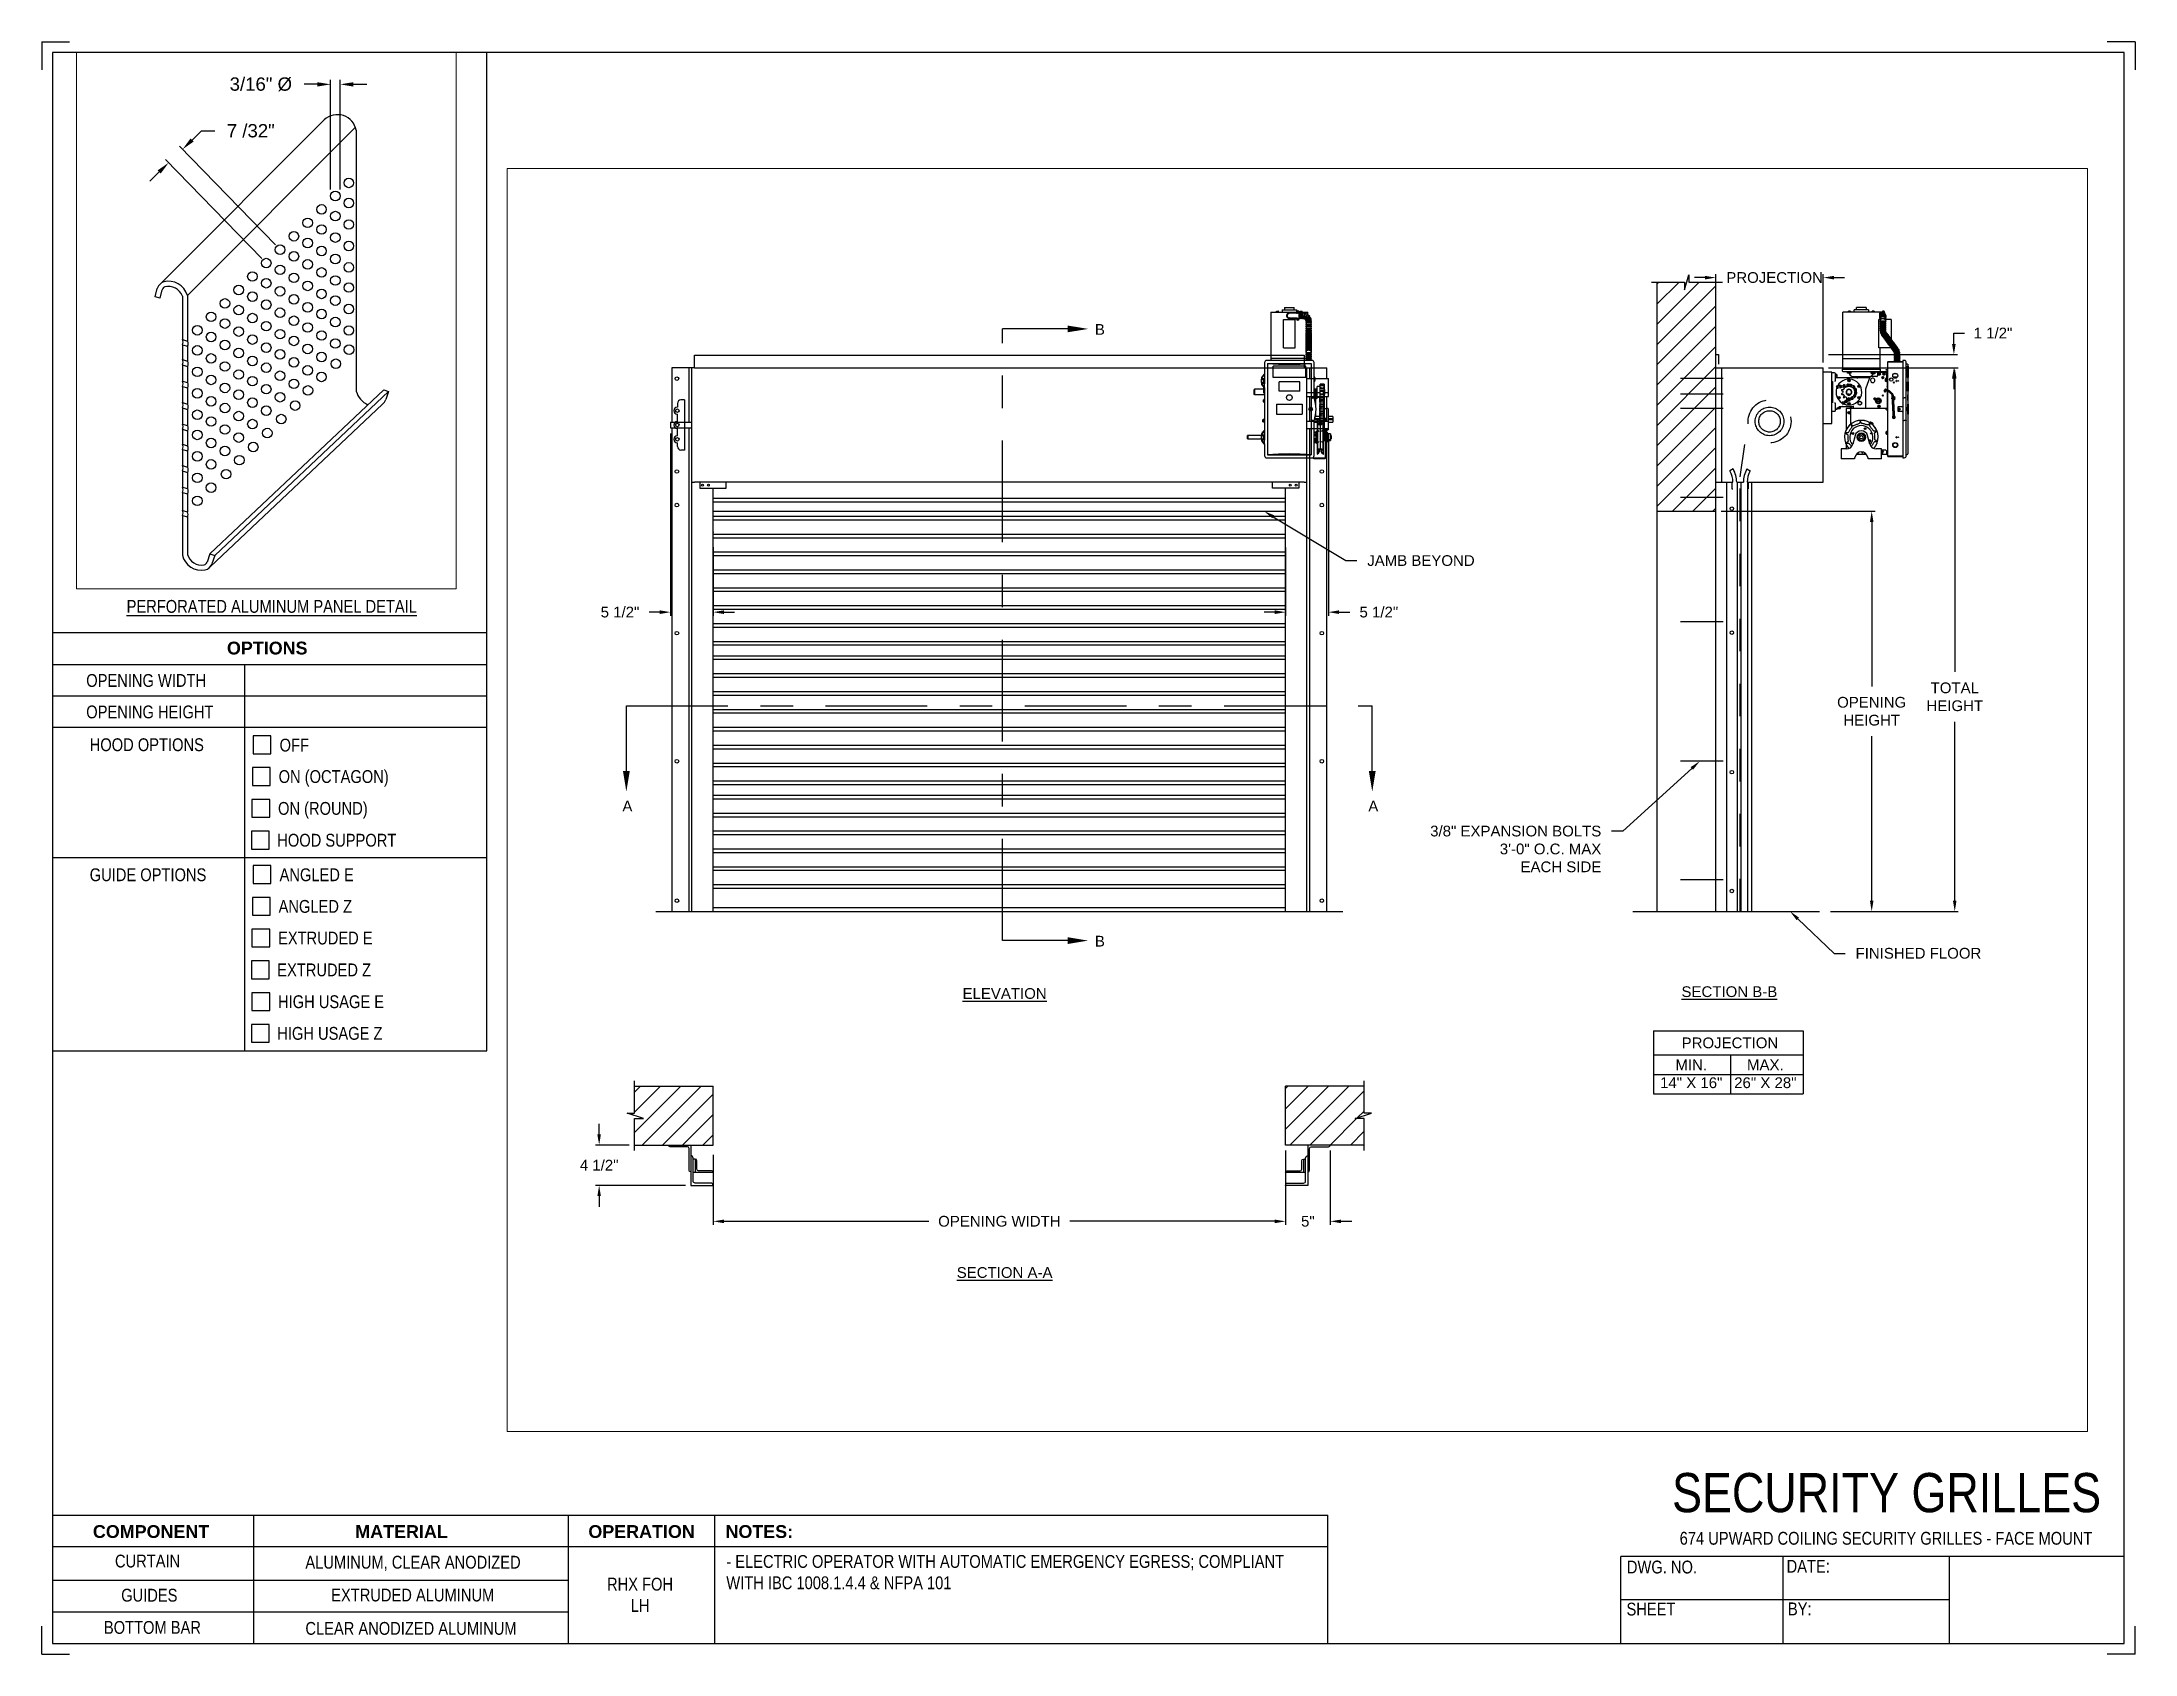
# Paper-space layout '674 RHX FOH RH' of a CAD drawing. Header units: inches. Extents: x 0.1 to 10.9, y 0.1 to 8.4.
# The model-space entities are those that its viewports show. They can reach past a viewport. Long polylines and large blocks are cut down to what shows.
import ezdxf
from ezdxf import colors
from ezdxf.entities.mleader import LeaderData, LeaderLine
from ezdxf.math import Vec2, Vec3

# ---------------------------------------------------------------- set-up
doc = ezdxf.new("R2010")
doc.units = ezdxf.units.IN
doc.header["$LTSCALE"] = 0.25
doc.header["$MEASUREMENT"] = 0
for name, pattern in [('CENTER', [2, 1.25, -0.25, 0.25, -0.25]), ('CENTER2', [1.125, 0.75, -0.125, 0.125, -0.125]), ('HIDDEN', [0.375, 0.25, -0.125])]:
    doc.linetypes.add(name, pattern=pattern)
for name, color, linetype in [('ANNOTATIONS', 1, 'Continuous'), ('DETAILS', 4, 'Continuous'), ('RHX RH F.O.H.', 7, 'Continuous'), ('SECTION CUTS', 6, 'CENTER'), ('TITLE BLOCK', 7, 'Continuous')]:
    doc.layers.add(name, color=color, linetype=linetype)
doc.styles.add('ARIAL', font='arial.ttf', dxfattribs={"height": 0.09375})
doc.styles.add('CADdetails-DIMENSIONS', font='ARIALN.TTF', dxfattribs={"height": 2.38})
doc.styles.get("Standard").update_dxf_attribs({"font": 'romans.shx'})
doc.dimstyles.new('STANDARD$0', dxfattribs={"dimtxt": 0.09375, "dimasz": 0.09375, "dimexe": 0.03125, "dimexo": 0.046875, "dimgap": 0.09, "dimtad": 0, "dimtih": 1, "dimtoh": 1, "dimdec": 4, "dimzin": 0, "dimdsep": 46, "dimtxsty": 'ARIAL', "dimcen": 0.09, "dimadec": 0, "dimazin": 0, "dimtfac": 1, "dimtdec": 4, "dimtofl": 0, "dimtmove": 0, "dimatfit": 1, "dimfxl": 1, "dimtolj": 1, "dimtzin": 0, "dimarcsym": 0})
pattern_1 = [(45, (8.0003, -58.12684), (-0.08838835, 0.08838835), [])]

psp = doc.layouts.new('674 RHX FOH RH')

# ---------------------------------------------------------------- texts
at = {"layer": 'TITLE BLOCK', "style": 'CADdetails-DIMENSIONS'}
for s, insert, char_height, width, attachment_point in [('{\\L PERFORATED ALUMINUM PANEL DETAIL}', (1.248, 5.533), 0.06641, 1.94889, 2), ('{\\fArial|b1|i0|c0|p34;OPTIONS}', (1.235, 5.317), 0.06641, 1.75949, 2), ('OPENING WIDTH', (0.297, 5.149), 0.06641, 1.30693, 1), ('OPENING HEIGHT', (0.297, 4.986), 0.06641, 1.30693, 1), ('HOOD OPTIONS', (0.315, 4.816), 0.06641, 1.30693, 1), ('OFF', (1.299, 4.814), 0.0664, 1.23928, 1), ('ON (OCTAGON)', (1.294, 4.651), 0.06641, 1.53035, 1), ('ON (ROUND)', (1.291, 4.486), 0.0664, 1.53035, 1), ('HOOD SUPPORT', (1.287, 4.321), 0.06641, 1.53035, 1), ('GUIDE OPTIONS', (0.315, 4.142), 0.06641, 1.30693, 1), ('ANGLED E', (1.299, 4.142), 0.0664, 1.23928, 1), ('ANGLED Z', (1.294, 3.978), 0.0664, 1.53035, 1), ('EXTRUDED E', (1.291, 3.814), 0.0664, 1.53035, 1), ('EXTRUDED Z', (1.287, 3.649), 0.0664, 1.53035, 1), ('HIGH USAGE E', (1.291, 3.484), 0.06641, 1.53035, 1), ('HIGH USAGE Z', (1.287, 3.32), 0.06641, 1.53035, 1), ('\\A1;\\pxqc;SECURITY GRILLES', (10.979, 1.008), 0.20312, 2.70386, 3), ('{\\fArial|b1|i0|c0|p34;COMPONENT}', (0.633, 0.738), 0.06641, 1.75949, 2), ('{\\fArial|b1|i0|c0|p34;MATERIAL}', (1.931, 0.738), 0.06641, 1.75949, 2), ('{\\fArial|b1|i0|c0|p34;OPERATION}', (3.175, 0.738), 0.06641, 1.75949, 2), ('{\\fArial|b1|i0|c0|p34;NOTES:}', (3.785, 0.738), 0.06641, 1.75949, 2), ('674 UPWARD COILING SECURITY GRILLES - FACE MOUNT', (9.624, 0.703), 0.06641, 2.79915, 2), ('CURTAIN', (0.615, 0.585), 0.0664, 1.75949, 2), (' ALUMINUM, CLEAR ANODIZED', (1.98, 0.579), 0.06641, 1.75949, 2), ('\\pxql,t2;- ELECTRIC OPERATOR WITH AUTOMATIC EMERGENCY EGRESS; COMPLIANT WITH IBC 1008.1.4.4 & NFPA 101', (5.111, 0.583), 0.066406, 2.9937, 2), ('DWG. NO.', (8.463, 0.554), 0.0664, 1.75949, 2), ('DATE:', (9.221, 0.558), 0.0664, 1.75949, 2), ('\\pxqc;\\PRHX FOH LH', (3.167, 0.576), 0.0664, 0.40286, 2), ('GUIDES', (0.624, 0.408), 0.0664, 1.75949, 2), ('EXTRUDED ALUMINUM', (1.989, 0.409), 0.06641, 1.75949, 2), ('SHEET', (8.406, 0.336), 0.0664, 1.75949, 2), ('BY:', (9.177, 0.337), 0.0664, 1.75949, 2), ('BOTTOM BAR', (0.64, 0.241), 0.0664, 1.75949, 2), ('CLEAR ANODIZED ALUMINUM ', (1.98, 0.236), 0.06641, 1.75949, 2)]:
    psp.add_mtext(s, dxfattribs=dict(at, insert=insert, char_height=char_height, width=width, attachment_point=attachment_point))

msp = doc.modelspace()

# ---------------------------------------------------------------- texts
at = {"layer": 'ANNOTATIONS', "char_height": 0.09375, "attachment_point": 2, "style": 'ARIAL'}
for s, insert, width in [('{\\LELEVATION}', (204.24975, 199.79033), 3.0834986), ('{\\LSECTION B-B}', (210.58116, 199.80629), 1.3823677), ('{\\LSECTION A-A}', (204.24975, 197.3525), 1.3823677)]:
    msp.add_mtext(s, dxfattribs=dict(at, insert=insert, width=width))
for s, width, insert in [('PROJECTION ', 1.7594917, (210.58589, 199.359)), ('MIN.\\P14" X 16" ', 0.6711642, (210.24776, 199.16701)), ('MAX.\\P26" X 28"', 0.6567117, (210.89519, 199.16701))]:
    msp.add_mtext_dynamic_manual_height_columns(s, width=width, gutter_width=1.36268, heights=[0], dxfattribs=dict(at, insert=insert))
at = {"layer": 'SECTION CUTS', "style": 'ARIAL'}
for s, p in [('B', (205.03826, 205.49792)), ('A', (200.91094, 201.33381)), ('A', (207.42689, 201.33381)), ('B', (205.03826, 200.15371))]:
    msp.add_text(s, height=0.09375, dxfattribs=at).set_placement(p)

# ---------------------------------------------------------------- blocks, each defined once
blk = doc.blocks.new('*D61')
at = {"layer": 'ANNOTATIONS', "color": 0, "lineweight": -2, "transparency": 16777216}
for p, q in [((201.331, 204.637), (201.331, 203.044)), ((201.704, 203.642), (201.704, 203.044)), ((201.237, 203.075), (201.144, 203.075)), ((201.797, 203.075), (201.891, 203.075))]:
    blk.add_line(p, q, dxfattribs=at)
at = {"layer": 'ANNOTATIONS', "color": 0, "transparency": 16777216}
for points in [[(201.237, 203.091), (201.237, 203.059), (201.331, 203.075)], [(201.797, 203.091), (201.797, 203.059), (201.704, 203.075)]]:
    blk.add_solid(points, dxfattribs=at)
at = {"layer": 'defpoints', "color": 0, "transparency": 16777216}
for p in [(201.331, 204.684), (201.704, 203.688), (201.331, 203.075)]:
    blk.add_point(p, dxfattribs=at)
at = {"layer": 'ANNOTATIONS', "color": 0, "transparency": 16777216, "insert": (200.89, 203.075), "char_height": 0.0938, "attachment_point": 5, "style": 'ARIAL'}
blk.add_mtext('\\A1;5 1/2"', dxfattribs=at)
blk = doc.blocks.new('*D62')
at = {"layer": 'ANNOTATIONS', "color": 0, "lineweight": -2, "transparency": 16777216}
for p, q in [((207.079, 204.632), (207.079, 203.044)), ((206.704, 203.641), (206.704, 203.044)), ((206.61, 203.075), (206.516, 203.075)), ((207.172, 203.075), (207.266, 203.075))]:
    blk.add_line(p, q, dxfattribs=at)
at = {"layer": 'ANNOTATIONS', "color": 0, "transparency": 16777216}
for points in [[(206.61, 203.091), (206.61, 203.059), (206.704, 203.075)], [(207.172, 203.091), (207.172, 203.059), (207.079, 203.075)]]:
    blk.add_solid(points, dxfattribs=at)
at = {"layer": 'defpoints', "color": 0, "transparency": 16777216}
for p in [(207.079, 204.679), (206.704, 203.688), (206.704, 203.075)]:
    blk.add_point(p, dxfattribs=at)
at = {"layer": 'ANNOTATIONS', "color": 0, "transparency": 16777216, "insert": (207.519, 203.075), "char_height": 0.0938, "attachment_point": 5, "style": 'ARIAL'}
blk.add_mtext('\\A1;5 1/2"', dxfattribs=at)
blk = doc.blocks.new('*D57')
at = {"layer": 'ANNOTATIONS', "color": 0, "lineweight": -2, "transparency": 16777216}
for p, q in [((200.708, 198.513), (200.708, 198.606)), ((200.969, 198.419), (200.677, 198.419)), ((201.461, 198.067), (200.677, 198.067)), ((200.708, 197.973), (200.708, 197.88))]:
    blk.add_line(p, q, dxfattribs=at)
at = {"layer": 'ANNOTATIONS', "color": 0, "transparency": 16777216}
for points in [[(200.692, 198.513), (200.723, 198.513), (200.708, 198.419)], [(200.692, 197.973), (200.723, 197.973), (200.708, 198.067)]]:
    blk.add_solid(points, dxfattribs=at)
at = {"layer": 'defpoints', "color": 0, "transparency": 16777216}
for p in [(201.016, 198.419), (200.708, 198.067), (201.508, 198.067)]:
    blk.add_point(p, dxfattribs=at)
at = {"layer": 'ANNOTATIONS', "color": 0, "transparency": 16777216, "insert": (200.708, 198.243), "char_height": 0.0938, "attachment_point": 5, "style": 'ARIAL'}
blk.add_mtext('\\A1;4 1/2"', dxfattribs=at)
blk = doc.blocks.new('*D58')
at = {"layer": 'ANNOTATIONS', "color": 0, "lineweight": -2, "transparency": 16777216}
for p, q in [((206.704, 198.372), (206.704, 197.721)), ((207.094, 198.372), (207.094, 197.721)), ((206.61, 197.753), (206.516, 197.753)), ((207.188, 197.753), (207.282, 197.753))]:
    blk.add_line(p, q, dxfattribs=at)
at = {"layer": 'ANNOTATIONS', "color": 0, "transparency": 16777216}
for points in [[(206.61, 197.768), (206.61, 197.737), (206.704, 197.753)], [(207.188, 197.768), (207.188, 197.737), (207.094, 197.753)]]:
    blk.add_solid(points, dxfattribs=at)
at = {"layer": 'defpoints', "color": 0, "transparency": 16777216}
for p in [(206.704, 198.419), (207.094, 198.419), (207.094, 197.753)]:
    blk.add_point(p, dxfattribs=at)
at = {"layer": 'ANNOTATIONS', "color": 0, "transparency": 16777216, "insert": (206.899, 197.753), "char_height": 0.0938, "attachment_point": 5, "style": 'ARIAL'}
blk.add_mtext('\\A1;5"', dxfattribs=at)
blk = doc.blocks.new('*D59')
at = {"layer": 'ANNOTATIONS', "color": 0, "lineweight": -2, "transparency": 16777216}
for p, q in [((210.369, 205.998), (210.276, 205.998)), ((210.463, 205.372), (210.463, 206.029)), ((211.401, 205.257), (211.401, 206.029)), ((211.494, 205.998), (211.588, 205.998))]:
    blk.add_line(p, q, dxfattribs=at)
at = {"layer": 'ANNOTATIONS', "color": 0, "transparency": 16777216}
for points in [[(210.369, 206.013), (210.369, 205.982), (210.463, 205.998)], [(211.494, 206.013), (211.494, 205.982), (211.401, 205.998)]]:
    blk.add_solid(points, dxfattribs=at)
at = {"layer": 'defpoints', "color": 0, "transparency": 16777216}
for p in [(211.401, 205.998), (210.463, 205.325), (211.401, 205.21)]:
    blk.add_point(p, dxfattribs=at)
at = {"layer": 'ANNOTATIONS', "color": 0, "transparency": 16777216, "insert": (210.976, 205.998), "char_height": 0.09375, "attachment_point": 5, "style": 'ARIAL'}
blk.add_mtext('\\A1;PROJECTION', dxfattribs=at)
blk = doc.blocks.new('*D60')
at = {"layer": 'ANNOTATIONS', "color": 0, "lineweight": -2, "transparency": 16777216}
for p, q in [((212.542, 205.419), (212.542, 205.513)), ((212.542, 205.513), (212.636, 205.513)), ((211.448, 205.325), (212.573, 205.325)), ((211.448, 205.21), (212.573, 205.21)), ((212.542, 205.116), (212.542, 205.023))]:
    blk.add_line(p, q, dxfattribs=at)
at = {"layer": 'ANNOTATIONS', "color": 0, "transparency": 16777216}
for points in [[(212.526, 205.419), (212.558, 205.419), (212.542, 205.325)], [(212.526, 205.116), (212.558, 205.116), (212.542, 205.21)]]:
    blk.add_solid(points, dxfattribs=at)
at = {"layer": 'defpoints', "color": 0, "transparency": 16777216}
for p in [(211.401, 205.325), (212.542, 205.325), (211.401, 205.21)]:
    blk.add_point(p, dxfattribs=at)
at = {"layer": 'ANNOTATIONS', "color": 0, "transparency": 16777216, "insert": (212.884, 205.513), "char_height": 0.0938, "attachment_point": 5, "style": 'ARIAL'}
blk.add_mtext('\\A1;1 1/2"', dxfattribs=at)
blk = doc.blocks.new('*D63')
at = {"layer": 'ANNOTATIONS', "color": 0, "lineweight": -2, "transparency": 16777216}
for p, q in [((210.51, 203.957), (211.855, 203.957)), ((211.824, 203.863), (211.824, 202.426)), ((211.824, 200.554), (211.824, 201.991)), ((211.463, 200.46), (211.855, 200.46))]:
    blk.add_line(p, q, dxfattribs=at)
at = {"layer": 'ANNOTATIONS', "color": 0, "transparency": 16777216}
for points in [[(211.809, 203.863), (211.84, 203.863), (211.824, 203.957)], [(211.809, 200.554), (211.84, 200.554), (211.824, 200.46)]]:
    blk.add_solid(points, dxfattribs=at)
at = {"layer": 'defpoints', "color": 0, "transparency": 16777216}
for p in [(210.463, 203.957), (211.824, 203.957), (211.416, 200.46)]:
    blk.add_point(p, dxfattribs=at)
at = {"layer": 'ANNOTATIONS', "color": 0, "transparency": 16777216, "insert": (211.824, 202.209), "char_height": 0.09375, "attachment_point": 5, "style": 'ARIAL'}
blk.add_mtext('\\A1;OPENING \\PHEIGHT', dxfattribs=at)
blk = doc.blocks.new('*D64')
at = {"layer": 'ANNOTATIONS', "color": 0, "lineweight": -2, "transparency": 16777216}
for p, q in [((211.448, 205.21), (212.581, 205.21)), ((212.55, 205.116), (212.55, 202.553)), ((212.55, 200.554), (212.55, 202.118)), ((211.463, 200.46), (212.581, 200.46))]:
    blk.add_line(p, q, dxfattribs=at)
at = {"layer": 'ANNOTATIONS', "color": 0, "transparency": 16777216}
for points in [[(212.534, 205.116), (212.565, 205.116), (212.55, 205.21)], [(212.534, 200.554), (212.565, 200.554), (212.55, 200.46)]]:
    blk.add_solid(points, dxfattribs=at)
at = {"layer": 'defpoints', "color": 0, "transparency": 16777216}
for p in [(211.401, 205.21), (211.416, 200.46), (212.55, 200.46)]:
    blk.add_point(p, dxfattribs=at)
at = {"layer": 'ANNOTATIONS', "color": 0, "transparency": 16777216, "insert": (212.55, 202.335), "char_height": 0.0938, "attachment_point": 5, "style": 'ARIAL'}
blk.add_mtext('\\A1;TOTAL\\PHEIGHT', dxfattribs=at)
blk = doc.blocks.new('*D65')
at = {"layer": 'ANNOTATIONS', "color": 0, "lineweight": -2, "transparency": 16777216}
for p, q in [((201.704, 198.333), (201.704, 197.721)), ((206.704, 197.8), (206.704, 197.784)), ((201.797, 197.753), (203.587, 197.753)), ((206.61, 197.753), (204.82, 197.753))]:
    blk.add_line(p, q, dxfattribs=at)
at = {"layer": 'ANNOTATIONS', "color": 0, "transparency": 16777216}
for points in [[(201.797, 197.768), (201.797, 197.737), (201.704, 197.753)], [(206.61, 197.768), (206.61, 197.737), (206.704, 197.753)]]:
    blk.add_solid(points, dxfattribs=at)
at = {"layer": 'defpoints', "color": 0, "transparency": 16777216}
for p in [(201.704, 198.38), (206.704, 197.753), (206.704, 197.753)]:
    blk.add_point(p, dxfattribs=at)
at = {"layer": 'ANNOTATIONS', "color": 0, "transparency": 16777216, "insert": (204.204, 197.753), "char_height": 0.09375, "attachment_point": 5, "style": 'ARIAL'}
blk.add_mtext('\\A1;OPENING WIDTH', dxfattribs=at)
blk = doc.blocks.new('*D72')
at = {"layer": 'ANNOTATIONS', "color": 0, "lineweight": -2, "transparency": 16777216}
for p, q in [((172.091, 256.376), (172.091, 257.148)), ((172.159, 256.376), (172.159, 257.148)), ((171.997, 257.117), (171.904, 257.117)), ((172.252, 257.117), (172.346, 257.117))]:
    blk.add_line(p, q, dxfattribs=at)
at = {"layer": 'ANNOTATIONS', "color": 0, "transparency": 16777216}
for points in [[(171.997, 257.132), (171.997, 257.101), (172.091, 257.117)], [(172.252, 257.132), (172.252, 257.101), (172.159, 257.117)]]:
    blk.add_solid(points, dxfattribs=at)
at = {"layer": 'defpoints', "color": 0, "transparency": 16777216}
for p in [(172.159, 257.117), (172.091, 256.329), (172.159, 256.329)]:
    blk.add_point(p, dxfattribs=at)
at = {"layer": 'ANNOTATIONS', "color": 0, "transparency": 16777216, "insert": (171.599, 257.117), "char_height": 0.09375, "attachment_point": 5, "style": 'ARIAL'}
blk.add_mtext('\\A1;3/16" %%C', dxfattribs=at)
blk = doc.blocks.new('*D73')
at = {"layer": 'ANNOTATIONS', "color": 0, "lineweight": -2, "transparency": 16777216}
for p, q in [((171.114, 256.724), (171.181, 256.789)), ((171.181, 256.789), (171.275, 256.789)), ((171.605, 255.889), (170.927, 256.586)), ((171.702, 255.984), (171.025, 256.681)), ((170.882, 256.499), (170.815, 256.433))]:
    blk.add_line(p, q, dxfattribs=at)
at = {"layer": 'ANNOTATIONS', "color": 0, "transparency": 16777216}
for points in [[(171.103, 256.735), (171.125, 256.713), (171.047, 256.659)], [(170.871, 256.51), (170.893, 256.488), (170.949, 256.564)]]:
    blk.add_solid(points, dxfattribs=at)
at = {"layer": 'defpoints', "color": 0, "transparency": 16777216}
for p in [(171.047, 256.659), (171.637, 255.855), (171.735, 255.95)]:
    blk.add_point(p, dxfattribs=at)
at = {"layer": 'ANNOTATIONS', "color": 0, "transparency": 16777216, "insert": (171.528, 256.789), "char_height": 0.0938, "attachment_point": 5, "style": 'ARIAL'}
blk.add_mtext('\\A1;7 /32"', dxfattribs=at)

# ---------------------------------------------------------------- dimensions: what is measured, and where the dimension line sits
at = {"layer": 'ANNOTATIONS'}
for base, p1, p2, text, picture, middle in [((172.15866, 257.11651), (172.09102, 256.32919), (172.15866, 256.32919), '3/16" %%C', '*D72', (171.59887, 257.11651)), ((211.40067, 205.99756), (210.46317, 205.32529), (211.40067, 205.21024), 'PROJECTION', '*D59', (210.97598, 205.99756)), ((207.09449, 197.75267), (206.70373, 198.41877), (207.09449, 198.41877), '5"', '*D58', (206.89911, 197.75267))]:
    dim = msp.add_linear_dim(base=base, p1=p1, p2=p2, text=text, dimstyle='STANDARD$0', dxfattribs=at)
    dim.commit()
    dim.dimension.update_dxf_attribs({"geometry": picture, "text_midpoint": middle, "dimtype": 160})
dim = msp.add_aligned_dim(p1=(171.63717, 255.85549), p2=(171.73472, 255.95023), distance=0.98769, text='7 /32"', dimstyle='STANDARD$0', dxfattribs=at)
dim.commit()
dim.dimension.update_dxf_attribs({"geometry": '*D73', "text_midpoint": (171.52761, 256.78941)})
for base, p1, p2, text, picture, middle in [((212.54193, 205.32529), (211.40067, 205.21024), (211.40067, 205.32529), '1 1/2"', '*D60', (212.88437, 205.51279)), ((211.82424, 203.95688), (211.4163, 200.46024), (210.46317, 203.95688), 'OPENING \\PHEIGHT', '*D63', (211.82424, 202.20856))]:
    dim = msp.add_linear_dim(base=base, p1=p1, p2=p2, angle=90, text=text, dimstyle='STANDARD$0', dxfattribs=at)
    dim.commit()
    dim.dimension.update_dxf_attribs({"geometry": picture, "text_midpoint": middle})
for base, p1, p2, angle, text, picture, middle in [((212.54974, 200.46024), (211.40067, 205.21024), (211.4163, 200.46024), 90, 'TOTAL\\PHEIGHT', '*D64', (212.54974, 202.33524)), ((201.33102, 203.07504), (201.70373, 203.68842), (201.33102, 204.68429), 180, '5 1/2"', '*D61', (200.89042, 203.07504)), ((206.70373, 203.07504), (207.07873, 204.67899), (206.70373, 203.68837), 180, '5 1/2"', '*D62', (207.51933, 203.07504)), ((200.70778, 198.06709), (201.01623, 198.41877), (201.50835, 198.06709), 90, '4 1/2"', '*D57', (200.70778, 198.24293))]:
    dim = msp.add_linear_dim(base=base, p1=p1, p2=p2, angle=angle, text=text, dimstyle='STANDARD$0', dxfattribs=at)
    dim.commit()
    dim.dimension.update_dxf_attribs({"geometry": picture, "text_midpoint": middle, "dimtype": 160})
dim = msp.add_linear_dim(base=(206.70373, 197.75267), p1=(201.70373, 198.37971), p2=(206.70373, 197.75267), text='OPENING WIDTH', dimstyle='STANDARD$0', dxfattribs=at)
dim.commit()
dim.dimension.update_dxf_attribs({"geometry": '*D65', "text_midpoint": (204.20373, 197.75267)})

# ---------------------------------------------------------------- hatches: boundary and pattern name
at = {"layer": 'RHX RH F.O.H.', "linetype": 'Continuous'}
h = msp.add_hatch(dxfattribs=at)
h.set_pattern_fill('ANSI31', color=256, style=0)
h.set_pattern_definition([(45, (8.63474, -58.12684), (-0.088388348, 0.088388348), [])])
h.paths.add_polyline_path([(210.46317, 205.22401), (210.46317, 205.9586), (210.22668, 205.9586), (210.22668, 206.02326), (210.18826, 205.8899), (210.18826, 205.9586), (209.94755, 205.9586), (209.94755, 205.4083)])
h.paths.add_polyline_path([(209.94755, 205.4083), (209.94755, 203.95688), (210.46317, 203.95688), (210.46317, 205.21024), (210.46317, 205.22401)])
at = {"layer": 'RHX RH F.O.H.'}
h = msp.add_hatch(dxfattribs=at)
h.set_pattern_fill('ANSI31', color=256, style=0)
h.set_pattern_definition(pattern_1)
h.paths.add_polyline_path([(201.70373, 198.9344), (201.01623, 198.9344), (201.01623, 198.6972), (200.95212, 198.6972), (201.09419, 198.65029), (201.01623, 198.65029), (201.01623, 198.41877), (201.70373, 198.41877), (201.70373, 198.58127)])
h = msp.add_hatch(dxfattribs=at)
h.set_pattern_fill('ANSI31', color=256, style=0)
h.set_pattern_definition(pattern_1)
h.paths.add_polyline_path([(207.45533, 198.6972), (207.39123, 198.6972), (207.39123, 198.9344), (206.70373, 198.9344), (206.70373, 198.41877), (206.7219, 198.41877), (207.39123, 198.41877), (207.39123, 198.65029), (207.31326, 198.65029)])

# ---------------------------------------------------------------- linework, layer by layer
at = {"layer": 'ANNOTATIONS'}
for p, q in [((209.91719, 199.41843), (209.91719, 198.86706)), ((209.91719, 199.41843), (211.22496, 199.41843)), ((211.22496, 199.41843), (211.22496, 198.86706)), ((209.91719, 199.20696), (211.22496, 199.20696)), ((210.59005, 199.20696), (210.59005, 198.86706)), ((209.91719, 199.03701), (211.22496, 199.03701)), ((209.91719, 198.86706), (211.22496, 198.86706))]:
    msp.add_line(p, q, dxfattribs=at)
at = {"layer": 'defpoints'}
msp.add_lwpolyline([(213.75315, 195.04721), (194.28327, 195.04721), (194.28327, 207.78232), (213.75315, 207.78232)], close=True, dxfattribs=at)
at = {"layer": 'DETAILS'}
for p, q in [((170.89028, 255.71029), (172.04637, 256.86653)), ((171.08133, 255.62783), (172.26697, 256.81363)), ((170.8876, 255.6075), (170.85279, 255.61667)), ((171.08133, 255.62783), (171.08133, 255.44731)), ((171.08133, 255.62783), (171.08133, 255.30532)), ((171.08133, 255.2682), (171.08133, 255.16333)), ((171.08133, 255.12621), (171.08133, 255.01187)), ((171.08133, 254.97475), (171.08133, 254.86042)), ((171.23971, 253.80359), (172.46642, 254.9617)), ((171.27378, 253.79199), (172.5005, 254.9501)), ((172.46642, 254.9617), (172.5005, 254.9501)), ((171.08133, 254.8233), (171.08133, 254.70896)), ((171.24261, 253.71336), (172.45649, 254.85936)), ((171.08133, 254.67184), (171.08133, 254.56697)), ((171.08133, 254.52985), (171.08133, 254.41551)), ((171.08133, 254.37839), (171.08133, 254.34076)), ((171.23971, 253.80359), (171.27378, 253.79199))]:
    msp.add_line(p, q, dxfattribs=at)
at = {"layer": 'DETAILS', "linetype": 'Continuous'}
for p, q in [((172.27257, 256.79264), (172.27257, 256.60351)), ((172.27257, 256.60351), (172.27257, 256.23219)), ((172.27257, 256.34827), (172.27257, 254.95157)), ((170.85279, 255.61667), (170.86838, 255.67586)), ((170.8876, 255.6075), (170.90319, 255.66668)), ((171.04533, 255.62214), (171.04533, 255.57952)), ((171.04533, 255.62214), (171.04533, 255.31628)), ((171.04533, 255.57952), (171.04533, 255.45828)), ((171.04533, 255.31628), (171.08133, 255.30532)), ((171.04533, 255.27916), (171.08133, 255.2682)), ((171.04533, 255.27916), (171.04533, 255.17429)), ((171.04533, 255.17429), (171.08133, 255.16333)), ((171.04533, 255.13717), (171.08133, 255.12621)), ((171.04533, 255.13717), (171.04533, 255.02283)), ((171.04533, 255.02283), (171.08133, 255.01187)), ((171.04533, 254.98572), (171.08133, 254.97475)), ((171.04533, 254.98572), (171.04533, 254.87138)), ((172.5005, 254.9501), (172.48076, 254.89216)), ((171.04533, 254.87138), (171.08133, 254.86042)), ((171.04533, 254.83426), (171.08133, 254.8233)), ((171.04533, 254.83426), (171.04533, 254.71992)), ((171.04533, 254.71992), (171.08133, 254.70896)), ((171.04533, 254.6828), (171.08133, 254.67184)), ((171.04533, 254.6828), (171.04533, 254.57793)), ((171.04533, 254.57793), (171.08133, 254.56697)), ((171.04533, 254.54081), (171.08133, 254.52985)), ((171.04533, 254.54081), (171.04533, 254.42647)), ((171.04533, 254.42647), (171.08133, 254.41551)), ((171.04533, 254.38935), (171.08133, 254.37839)), ((171.04533, 254.38935), (171.04533, 254.27501)), ((171.08133, 254.37839), (171.08133, 254.26405)), ((171.04533, 254.27501), (171.08133, 254.26405)), ((171.04533, 254.23789), (171.08133, 254.22693)), ((171.04533, 254.23789), (171.04533, 254.11039)), ((171.08133, 254.22693), (171.08133, 254.09943)), ((171.04533, 254.11581), (171.04533, 254.11039)), ((171.04533, 254.11039), (171.08133, 254.09943)), ((171.04533, 254.07522), (171.08133, 254.06426)), ((171.04533, 254.07522), (171.04533, 253.79563)), ((171.08133, 254.10485), (171.08133, 254.09943)), ((171.08133, 254.06426), (171.08133, 253.80012)), ((171.23971, 253.80359), (171.21997, 253.74566)), ((171.27378, 253.79199), (171.25405, 253.73405))]:
    msp.add_line(p, q, dxfattribs=at)
at = {"layer": 'DETAILS'}
for centre in [(172.21981, 256.42144), (172.02729, 256.23446), (172.12484, 256.32919), (172.21981, 256.27945), (171.92978, 256.13971), (172.02729, 256.09247), (172.12484, 256.1872), (172.21981, 256.12799), (171.73472, 255.95023), (171.83223, 256.04498), (171.92978, 255.99772), (172.02729, 255.94101), (172.12484, 256.03574), (172.21981, 255.97653), (171.63717, 255.85549), (171.73472, 255.80824), (171.83223, 255.90298), (171.92978, 255.84626), (172.02729, 255.78955), (172.12484, 255.88429), (172.21981, 255.82508), (171.44313, 255.66574), (171.53967, 255.76075), (171.63717, 255.7135), (171.73472, 255.65678), (171.83223, 255.75153), (171.92978, 255.6948), (172.02729, 255.63809), (172.12484, 255.73283), (172.21981, 255.68308), (171.24807, 255.47626), (171.34562, 255.57099), (171.44313, 255.52375), (171.53967, 255.61876), (171.63717, 255.56204), (171.73472, 255.50532), (171.83223, 255.60007), (171.92978, 255.54335), (172.02729, 255.4961), (172.12484, 255.59084), (172.21981, 255.53163), (171.15056, 255.38151), (171.24807, 255.33427), (171.34562, 255.429), (171.44313, 255.37229), (171.53967, 255.4673), (171.63717, 255.41059), (171.73472, 255.35386), (171.83223, 255.44861), (171.92978, 255.40135), (172.02729, 255.34464), (172.12484, 255.43938), (172.21981, 255.38017), (171.15056, 255.23952), (171.24807, 255.18281), (171.34562, 255.27754), (171.44313, 255.22083), (171.53967, 255.31584), (171.63717, 255.25913), (171.73472, 255.21187), (171.83223, 255.30662), (171.92978, 255.2499), (172.02729, 255.19319), (172.12484, 255.28792), (172.22154, 255.24455), (171.15056, 255.08806), (171.24807, 255.03135), (171.34562, 255.12609), (171.44313, 255.06938), (171.53967, 255.16438), (171.63717, 255.11714), (171.73472, 255.06042), (171.83223, 255.15516), (171.92978, 255.09844), (172.02691, 255.0525), (172.12816, 255.14524), (171.15056, 254.9366), (171.34562, 254.97463), (171.44313, 254.92738), (171.53967, 255.02239), (171.63717, 254.96568), (171.73472, 254.90896), (171.83223, 255.0037), (171.93128, 254.95694), (171.15056, 254.78515), (171.24807, 254.87989), (171.24807, 254.7379), (171.34562, 254.83264), (171.44313, 254.77593), (171.53967, 254.87093), (171.63717, 254.81422), (171.74284, 254.75458), (171.84128, 254.85014), (171.15056, 254.64316), (171.34562, 254.68118), (171.44313, 254.62447), (171.53967, 254.71948), (171.64441, 254.65621), (171.15056, 254.4917), (171.24807, 254.58644), (171.34562, 254.52972), (171.44753, 254.4651), (171.54534, 254.55747), (171.15056, 254.34024), (171.24807, 254.43499), (171.35387, 254.36628), (171.15072, 254.17779), (171.24784, 254.27117)]:
    msp.add_circle(centre, 0.03382, dxfattribs=at)
at = {"layer": 'DETAILS', "linetype": 'Continuous'}
for centre, radius, start, end in [((172.13903, 256.76701), 0.13598, 10.863278, 133.0071), ((170.93329, 255.65875), 0.06712, 94.455994, 165.238447), ((170.93329, 255.65875), 0.03112, 94.455994, 165.238447), ((170.9478, 255.58776), 0.13942, 16.704085, 105.097725), ((170.9478, 255.58776), 0.10342, 19.418795, 105.097725), ((172.40776, 254.98564), 0.13942, 194.145321, 247.788284), ((172.41723, 254.9138), 0.06712, 305.80078, 341.192006), ((171.18105, 253.82753), 0.13942, 193.229519, 280.202105), ((171.18105, 253.82753), 0.10342, 195.372354, 279.63584), ((171.19052, 253.75569), 0.03112, 284.601501, 341.192006), ((171.19052, 253.75569), 0.06712, 283.113693, 341.192006)]:
    msp.add_arc(centre, radius, start, end, dxfattribs=at)
at = {"layer": 'DETAILS'}
for centre, start, end in [((171.01706, 255.29772), 326.718605, 33.281395), ((171.05306, 255.28676), 326.718605, 33.281395), ((171.01706, 255.15573), 326.718605, 33.281395), ((171.05306, 255.14477), 326.718605, 33.281395), ((171.01706, 255.00427), 326.718605, 33.281395), ((171.05306, 254.99331), 326.718605, 33.281395), ((171.01706, 254.85282), 326.718605, 33.281395), ((171.05306, 254.84186), 326.718605, 33.281395), ((171.01706, 254.70136), 326.718605, 33.281395), ((171.05306, 254.6904), 326.718605, 33.281395), ((171.01706, 254.55937), 326.718605, 33.281395), ((171.05306, 254.54841), 326.718605, 33.281395), ((171.01706, 254.40791), 326.718605, 33.281395), ((171.05306, 254.39695), 326.718605, 33.281395), ((171.01706, 254.25645), 326.718605, 33.281395), ((171.05306, 254.24549), 326.718605, 33.281395), ((171.01644, 254.0928), 328.671459, 31.328541), ((171.05244, 254.08184), 328.671459, 31.328541)]:
    msp.add_arc(centre, 0.03382, start, end, dxfattribs=at)
at = {"layer": 'RHX RH F.O.H.', "linetype": 'Continuous'}
for p, q in [((209.90116, 205.9586), (210.18826, 205.9586)), ((209.94755, 205.9586), (209.94755, 200.46024)), ((210.18826, 205.8899), (210.22668, 206.02326)), ((210.18826, 205.9586), (210.18826, 205.8899)), ((210.22668, 206.02326), (210.22668, 205.9586)), ((210.22668, 205.9586), (210.52187, 205.9586)), ((210.46317, 200.46024), (210.46317, 205.9586)), ((206.69488, 205.73624), (206.77958, 205.73624)), ((211.77602, 205.73624), (211.69132, 205.73624)), ((206.57548, 205.69724), (206.80072, 205.69724)), ((206.62302, 205.69879), (206.64372, 205.69879)), ((206.62556, 205.70453), (206.62556, 205.70079)), ((206.62556, 205.70079), (206.62556, 205.70453)), ((206.62556, 205.70421), (206.62601, 205.70421)), ((206.62556, 205.70421), (206.62556, 205.69879)), ((206.62556, 205.69879), (206.62556, 205.70421)), ((206.62556, 205.70079), (206.62556, 205.70079)), ((206.62601, 205.69879), (206.62601, 205.70421)), ((206.62602, 205.70479), (206.64072, 205.70479)), ((206.63338, 205.69879), (206.63338, 205.70421)), ((206.64074, 205.70421), (206.64074, 205.69879)), ((206.64074, 205.70421), (206.64119, 205.70421)), ((206.64119, 205.69879), (206.64119, 205.70421)), ((206.67323, 205.71624), (206.80123, 205.71624)), ((206.68723, 205.38412), (206.68723, 205.63162)), ((206.68723, 205.63162), (206.78723, 205.63162)), ((206.78398, 205.69331), (206.73723, 205.68924)), ((206.73723, 205.68674), (206.78398, 205.69081)), ((206.78398, 205.64118), (206.73723, 205.64524)), ((206.73723, 205.64274), (206.78398, 205.63868)), ((206.7621, 205.6889), (206.80048, 205.6889)), ((206.80048, 205.64308), (206.7621, 205.64308)), ((206.80048, 205.69474), (206.78398, 205.69331)), ((206.78398, 205.69081), (206.78398, 205.69331)), ((206.78398, 205.69081), (206.80048, 205.69224)), ((206.78398, 205.63868), (206.78398, 205.64118)), ((206.80048, 205.63974), (206.78398, 205.64118)), ((206.78398, 205.63868), (206.80048, 205.63724)), ((206.78723, 205.38412), (206.78723, 205.63162)), ((206.80048, 205.68848), (206.80048, 205.69489)), ((206.80048, 205.68848), (206.80732, 205.68848)), ((206.80736, 205.6435), (206.80048, 205.6435)), ((206.80048, 205.6435), (206.80048, 205.63709)), ((206.80763, 205.63683), (206.8116, 205.63745)), ((206.80765, 205.69435), (206.81167, 205.69441)), ((206.80784, 205.69625), (206.81177, 205.69543)), ((206.80813, 205.635), (206.81187, 205.63646)), ((206.81013, 205.64119), (206.8116, 205.63745)), ((206.81085, 205.69048), (206.81167, 205.69441)), ((206.8116, 205.63745), (206.81098, 205.63781)), ((206.81112, 205.69395), (206.81167, 205.69441)), ((206.81177, 205.69543), (206.81131, 205.69598)), ((206.81151, 205.63584), (206.81187, 205.63646)), ((206.8116, 205.63745), (206.81259, 205.63772)), ((206.8116, 205.63745), (206.81187, 205.63646)), ((206.81177, 205.69543), (206.81167, 205.69441)), ((206.81269, 205.69431), (206.81167, 205.69441)), ((206.81171, 205.69944), (206.81177, 205.69543)), ((206.81177, 205.69543), (206.81279, 205.69533)), ((206.81286, 205.63673), (206.81187, 205.63646)), ((206.81249, 205.6325), (206.81187, 205.63646)), ((206.81197, 205.64169), (206.81259, 205.63772)), ((206.81633, 205.63919), (206.81259, 205.63772)), ((206.81294, 205.63834), (206.81259, 205.63772)), ((206.81286, 205.63673), (206.81259, 205.63772)), ((206.81269, 205.69431), (206.81279, 205.69533)), ((206.81274, 205.69029), (206.81269, 205.69431)), ((206.81269, 205.69431), (206.81314, 205.69376)), ((206.81662, 205.69349), (206.81269, 205.69431)), ((206.81361, 205.69926), (206.81279, 205.69533)), ((206.81334, 205.69578), (206.81279, 205.69533)), ((206.8168, 205.69538), (206.81279, 205.69533)), ((206.81682, 205.63735), (206.81286, 205.63673)), ((206.81286, 205.63673), (206.81348, 205.63638)), ((206.81432, 205.63299), (206.81286, 205.63673)), ((206.82398, 205.6435), (206.8171, 205.6435)), ((206.81713, 205.68848), (206.82398, 205.68848)), ((206.82374, 205.69724), (206.89898, 205.69724)), ((206.82398, 205.69524), (206.82397, 205.69524)), ((206.82397, 205.63674), (206.82398, 205.63674)), ((206.82398, 205.63709), (206.82398, 205.69489)), ((206.82464, 205.64392), (206.82464, 205.68767)), ((206.83073, 205.69879), (206.85143, 205.69879)), ((206.8326, 205.69879), (206.8326, 205.70421)), ((206.83289, 205.69879), (206.83289, 205.70421)), ((206.8336, 205.70479), (206.84858, 205.70479)), ((206.83502, 205.70421), (206.83577, 205.70421)), ((206.83502, 205.70421), (206.83502, 205.69879)), ((206.83568, 205.68767), (206.83568, 205.64392)), ((206.83577, 205.69879), (206.83577, 205.70421)), ((206.83755, 205.70079), (206.83755, 205.70453)), ((206.83755, 205.70079), (206.84044, 205.70079)), ((206.84044, 205.70453), (206.84044, 205.70079)), ((206.84193, 205.64392), (206.84193, 205.68767)), ((206.84222, 205.70421), (206.84321, 205.70421)), ((206.84222, 205.70421), (206.84222, 205.69879)), ((206.84321, 205.69879), (206.84321, 205.70421)), ((206.84928, 205.69879), (206.84928, 205.70421)), ((206.84957, 205.69879), (206.84957, 205.70421)), ((206.8513, 205.68767), (206.8513, 205.64392)), ((206.85755, 205.68692), (206.85755, 205.68767)), ((206.88401, 205.60517), (206.92776, 205.60517)), ((206.92776, 205.59892), (206.88401, 205.59892)), ((206.88401, 205.58954), (206.92776, 205.58954)), ((206.91448, 205.65754), (206.91443, 205.6575)), ((211.89542, 205.69724), (211.57192, 205.69724)), ((211.64017, 205.69879), (211.61947, 205.69879)), ((211.62137, 205.70421), (211.62137, 205.69879)), ((211.62224, 205.70421), (211.62184, 205.70421)), ((211.62184, 205.69879), (211.62184, 205.70421)), ((211.62224, 205.70421), (211.62224, 205.69879)), ((211.63723, 205.70479), (211.6224, 205.70479)), ((211.62937, 205.69879), (211.62937, 205.70421)), ((211.63695, 205.69879), (211.63695, 205.70421)), ((211.63744, 205.70421), (211.63695, 205.70421)), ((211.63744, 205.70421), (211.63744, 205.69879)), ((211.63754, 205.70453), (211.63754, 205.70079)), ((211.6377, 205.70079), (211.63754, 205.70079)), ((211.6377, 205.70079), (211.6377, 205.70453)), ((211.63779, 205.69879), (211.63779, 205.70421)), ((211.63809, 205.69879), (211.63809, 205.70421)), ((211.63826, 205.70421), (211.63809, 205.70421)), ((211.63826, 205.70421), (211.63826, 205.69879)), ((211.79767, 205.71624), (211.66967, 205.71624)), ((211.84788, 205.69879), (211.82718, 205.69879)), ((211.82903, 205.69879), (211.82903, 205.70421)), ((211.82911, 205.70421), (211.82911, 205.69879)), ((211.8296, 205.70453), (211.8296, 205.70079)), ((211.8304, 205.70079), (211.8296, 205.70079)), ((211.84503, 205.70479), (211.83003, 205.70479)), ((211.8304, 205.70079), (211.8304, 205.70453)), ((211.83157, 205.70421), (211.8309, 205.70421)), ((211.8309, 205.69879), (211.8309, 205.70421)), ((211.83157, 205.70421), (211.83157, 205.69879)), ((211.8398, 205.69879), (211.8398, 205.70421)), ((211.84576, 205.69879), (211.84576, 205.70421)), ((211.84595, 205.70421), (211.84576, 205.70421)), ((211.84595, 205.70421), (211.84595, 205.69879)), ((211.84603, 205.69879), (211.84603, 205.70421)), ((211.8875, 205.38412), (211.8875, 205.63162)), ((211.89675, 205.63162), (211.8875, 205.63162)), ((211.89542, 205.69099), (211.89542, 205.64099)), ((211.89842, 205.69099), (211.89842, 205.67523)), ((211.89867, 205.69077), (211.89867, 205.69897)), ((211.89867, 205.63752), (211.89867, 205.63992)), ((211.8997, 205.63859), (211.8997, 205.64402)), ((211.8997, 205.6208), (211.8997, 205.62996)), ((211.94345, 205.60517), (211.8997, 205.60517)), ((211.8997, 205.59892), (211.94345, 205.59892)), ((211.94345, 205.58954), (211.8997, 205.58954)), ((211.92017, 205.69457), (211.92017, 205.70662)), ((211.92767, 205.69524), (211.92642, 205.69524)), ((211.92767, 205.69004), (211.92767, 205.70664)), ((211.92992, 205.70664), (211.92992, 205.68936)), ((211.93472, 205.68706), (211.93992, 205.69081)), ((211.93559, 205.69395), (211.93486, 205.69401)), ((211.93486, 205.69383), (211.93559, 205.69376)), ((211.93992, 205.69081), (211.93518, 205.69136)), ((211.93558, 205.69598), (211.93559, 205.69598)), ((211.93558, 205.69382), (211.93992, 205.69331)), ((211.93992, 205.69081), (211.93992, 205.69331)), ((211.94345, 205.64401), (211.94345, 205.63861)), ((211.94345, 205.62995), (211.94345, 205.62079)), ((211.99392, 205.63162), (211.94636, 205.63162)), ((211.94657, 205.66579), (211.94657, 205.66528)), ((206.92776, 205.58329), (206.88401, 205.58329)), ((206.88401, 205.57392), (206.92776, 205.57392)), ((206.92776, 205.56767), (206.88401, 205.56767)), ((206.88401, 205.55567), (206.92776, 205.55567)), ((206.92776, 205.54942), (206.88401, 205.54942)), ((206.88401, 205.5338), (206.88401, 205.5268)), ((206.88401, 205.51862), (206.88401, 205.51542)), ((206.92776, 205.52678), (206.92776, 205.53379)), ((206.92776, 205.51544), (206.92776, 205.51865)), ((211.8997, 205.58329), (211.94345, 205.58329)), ((211.94345, 205.57392), (211.8997, 205.57392)), ((211.8997, 205.56767), (211.94345, 205.56767)), ((211.94345, 205.55567), (211.8997, 205.55567)), ((211.8997, 205.54942), (211.94345, 205.54942)), ((206.88144, 205.29249), (206.57548, 205.29249)), ((206.68723, 205.38412), (206.78723, 205.38412)), ((206.88401, 205.35311), (206.88401, 205.34511)), ((206.88401, 205.33798), (206.88401, 205.33358)), ((206.92776, 205.32864), (206.88401, 205.32864)), ((206.88401, 205.32239), (206.92776, 205.32239)), ((206.92776, 205.31302), (206.88401, 205.31302)), ((206.88401, 205.30677), (206.92776, 205.30677)), ((206.92776, 205.29739), (206.88401, 205.29739)), ((206.92776, 205.34512), (206.92776, 205.35309)), ((206.92776, 205.33358), (206.92776, 205.33801)), ((210.46317, 205.32529), (210.48458, 205.32529)), ((210.48458, 205.32529), (210.48458, 205.24303)), ((211.57192, 205.29249), (211.89542, 205.29249)), ((211.99392, 205.38412), (211.8875, 205.38412)), ((212.0247, 205.32864), (212.06845, 205.32864)), ((212.06845, 205.32239), (212.0247, 205.32239)), ((212.0247, 205.31302), (212.06845, 205.31302)), ((212.06845, 205.30677), (212.0247, 205.30677)), ((212.0247, 205.29739), (212.06845, 205.29739)), ((201.53967, 205.21024), (201.34408, 205.21024)), ((201.34408, 205.21024), (201.34408, 204.73619)), ((201.49279, 204.73619), (201.49279, 205.21024)), ((201.51623, 200.46024), (201.51623, 205.21024)), ((206.52125, 205.15503), (206.49281, 205.11798)), ((206.49817, 205.12514), (206.52108, 205.15498)), ((206.52097, 205.25503), (206.52097, 205.15484)), ((206.52099, 205.15498), (206.52103, 205.15503)), ((206.52099, 205.15503), (206.52099, 205.15498)), ((206.52125, 205.15503), (206.52099, 205.15503)), ((206.52108, 205.15498), (206.52099, 205.15498)), ((206.52125, 205.15503), (206.52125, 205.11753)), ((206.93401, 205.27432), (206.54026, 205.27432)), ((206.54651, 205.24878), (206.54651, 204.44878)), ((206.54651, 205.24878), (206.92776, 205.24878)), ((206.59438, 205.12432), (206.59438, 205.22432)), ((206.8799, 205.22432), (206.59438, 205.22432)), ((206.86779, 205.21024), (207.06338, 205.21024)), ((206.8799, 205.12432), (206.8799, 205.22432)), ((206.88401, 205.29114), (206.92776, 205.29114)), ((206.92776, 205.28177), (206.88401, 205.28177)), ((206.88401, 205.27552), (206.92776, 205.27552)), ((206.89123, 200.46024), (206.89123, 205.21024)), ((206.91467, 205.11649), (206.91467, 205.21024)), ((206.92776, 205.24878), (206.92776, 204.86564)), ((206.95331, 204.94887), (206.95331, 205.25503)), ((207.06338, 205.11649), (207.06338, 205.21024)), ((210.46317, 205.21024), (211.40067, 205.21024)), ((210.51595, 204.21024), (210.51595, 205.21024)), ((211.40067, 204.21024), (211.40067, 205.21024)), ((211.47567, 205.17274), (211.40067, 205.17274)), ((211.47567, 204.72274), (211.47567, 205.17274)), ((211.50067, 205.16499), (211.47567, 205.16499)), ((211.50692, 205.09695), (211.50692, 205.15874)), ((211.51857, 205.15141), (211.50692, 205.15141)), ((211.51857, 205.14953), (211.50692, 205.14953)), ((211.57017, 205.19874), (211.89717, 205.19874)), ((211.5733, 205.17724), (211.61247, 205.17724)), ((211.61247, 205.17524), (211.64717, 205.17524)), ((211.61251, 205.17724), (211.61416, 205.17724)), ((211.61272, 205.17724), (211.61272, 205.17524)), ((211.61358, 205.16359), (211.61358, 205.17524)), ((211.61436, 205.17724), (211.61436, 205.17524)), ((211.61436, 205.17724), (211.95684, 205.17724)), ((211.64381, 205.16184), (211.61583, 205.16184)), ((211.61648, 205.17724), (211.61648, 205.17524)), ((211.61908, 205.17724), (211.61908, 205.17524)), ((211.62037, 205.17724), (211.62037, 205.17524)), ((211.6217, 205.16359), (211.6217, 205.17524)), ((211.62381, 205.17724), (211.62381, 205.17524)), ((211.62549, 205.17724), (211.62549, 205.17524)), ((211.62827, 205.17724), (211.62827, 205.17524)), ((211.62891, 205.17724), (211.62891, 205.17524)), ((211.63275, 205.17724), (211.63275, 205.17524)), ((211.63306, 205.17724), (211.63306, 205.17524)), ((211.63575, 205.17724), (211.63575, 205.17524)), ((211.63769, 205.17724), (211.63769, 205.17524)), ((211.63794, 205.16359), (211.63794, 205.17524)), ((211.64091, 205.17724), (211.64091, 205.17524)), ((211.64165, 205.17724), (211.64165, 205.17524)), ((211.64437, 205.17724), (211.64437, 205.17524)), ((211.64606, 205.16359), (211.64606, 205.17524)), ((211.64609, 205.17724), (211.64609, 205.17524)), ((211.64714, 205.17724), (211.64714, 205.17524)), ((211.81184, 205.17724), (211.81184, 205.17349)), ((211.81184, 205.17349), (211.87559, 205.17349)), ((211.82018, 205.17149), (211.85488, 205.17149)), ((211.8202, 205.17349), (211.8202, 205.17149)), ((211.82122, 205.17349), (211.82122, 205.17149)), ((211.82142, 205.15984), (211.82142, 205.17149)), ((211.82293, 205.17349), (211.82293, 205.17149)), ((211.85152, 205.15809), (211.82354, 205.15809)), ((211.82565, 205.17349), (211.82565, 205.17149)), ((211.82636, 205.17349), (211.82636, 205.17149)), ((211.82957, 205.17349), (211.82957, 205.17149)), ((211.83121, 205.15984), (211.83121, 205.17149)), ((211.83152, 205.17349), (211.83152, 205.17149)), ((211.83421, 205.17349), (211.83421, 205.17149)), ((211.8345, 205.17349), (211.8345, 205.17149)), ((211.83834, 205.17349), (211.83834, 205.17149)), ((211.83899, 205.17349), (211.83899, 205.17149)), ((211.84178, 205.17349), (211.84178, 205.17149)), ((211.84345, 205.17349), (211.84345, 205.17149)), ((211.8469, 205.17349), (211.8469, 205.17149)), ((211.84732, 205.15984), (211.84732, 205.17149)), ((211.84821, 205.17349), (211.84821, 205.17149)), ((211.85081, 205.17349), (211.85081, 205.17149)), ((211.85294, 205.17349), (211.85294, 205.17149)), ((211.85364, 205.15984), (211.85364, 205.17149)), ((211.8537, 205.15984), (211.8537, 205.17149)), ((211.85461, 205.17349), (211.85461, 205.17149)), ((211.87506, 205.16474), (211.87506, 205.13949)), ((211.87559, 205.16725), (211.87559, 205.17724)), ((211.88131, 205.17099), (211.94746, 205.17099)), ((211.88277, 205.15387), (211.88277, 205.15687)), ((211.88306, 205.15687), (211.89811, 205.15687)), ((211.89811, 205.15387), (211.88306, 205.15387)), ((211.8984, 205.15687), (211.8984, 205.15387)), ((211.92334, 205.15655), (211.92434, 205.15938)), ((211.93781, 205.15145), (211.92362, 205.15645)), ((211.92461, 205.15928), (211.9388, 205.15428)), ((211.93908, 205.15418), (211.93808, 205.15136)), ((211.95081, 205.19544), (211.95081, 205.18984)), ((211.95181, 205.18927), (211.95181, 205.19602)), ((211.95281, 205.19544), (211.95281, 205.18984)), ((211.95371, 205.16474), (211.95371, 205.11924)), ((211.95381, 205.18927), (211.95381, 205.19602)), ((211.95684, 205.17724), (211.95684, 205.17199)), ((211.95834, 205.17049), (211.95934, 205.17049)), ((211.95934, 205.18187), (211.95934, 205.13974)), ((211.96309, 205.18187), (211.95934, 205.18187)), ((211.96031, 205.18662), (211.96031, 205.19867)), ((211.96309, 205.13974), (211.96309, 205.18187)), ((211.96332, 205.25815), (211.96332, 205.01642)), ((212.09545, 205.25815), (211.96332, 205.25815)), ((212.09545, 205.26264), (211.96781, 205.26264)), ((211.96881, 205.25965), (211.96781, 205.25965)), ((211.96881, 205.26264), (211.96881, 205.25815)), ((212.02253, 205.16139), (212.0371, 205.16139)), ((212.06845, 205.29114), (212.0247, 205.29114)), ((212.0247, 205.28177), (212.06845, 205.28177)), ((212.06845, 205.27552), (212.0247, 205.27552)), ((212.0247, 205.26864), (212.06845, 205.26864)), ((212.10828, 205.2741), (212.09545, 205.27432)), ((212.09545, 205.27432), (212.09545, 204.42323)), ((212.1267, 204.4422), (212.1267, 205.25535)), ((212.13315, 205.22432), (212.1418, 205.22432)), ((212.13342, 205.12432), (212.13342, 205.22432)), ((206.43098, 204.97665), (206.43098, 205.01974)), ((206.43398, 205.02274), (206.43398, 204.97354)), ((206.52097, 205.1094), (206.49122, 205.1094)), ((206.49122, 205.08065), (206.52097, 205.08065)), ((206.49247, 205.11753), (206.49247, 205.1094)), ((206.49247, 205.11753), (206.52586, 205.11753)), ((206.49247, 205.08065), (206.49247, 205.07253)), ((206.52586, 205.07253), (206.49247, 205.07253)), ((206.49278, 205.07211), (206.49278, 205.07253)), ((206.49278, 205.07211), (206.52093, 205.03503)), ((206.49281, 205.11798), (206.49281, 205.11753)), ((206.49599, 205.11008), (206.52586, 205.11038)), ((206.52586, 205.07967), (206.49599, 205.07997)), ((206.49815, 205.06487), (206.49651, 205.06703)), ((206.49652, 205.12304), (206.49815, 205.12514)), ((206.49815, 205.12511), (206.49652, 205.12299)), ((206.49652, 205.12299), (206.49652, 205.12304)), ((206.49815, 205.12511), (206.49817, 205.12514)), ((206.49815, 205.12514), (206.49815, 205.12511)), ((206.49817, 205.12514), (206.49815, 205.12514)), ((206.5208, 205.03503), (206.49815, 205.06487)), ((206.50686, 205.11003), (206.50557, 205.11003)), ((206.50557, 205.08003), (206.50686, 205.08003)), ((206.52097, 205.11016), (206.50686, 205.11003)), ((206.50686, 205.08003), (206.52097, 205.07989)), ((206.51252, 205.08565), (206.51252, 205.1044)), ((206.51302, 205.08565), (206.51302, 205.1044)), ((206.5208, 205.03503), (206.52121, 205.03503)), ((206.52119, 205.11028), (206.52097, 205.11016)), ((206.52097, 205.11016), (206.52097, 205.07989)), ((206.52097, 205.07989), (206.52119, 205.07978)), ((206.52097, 205.03503), (206.52097, 204.66234)), ((206.52121, 205.03503), (206.52121, 205.07253)), ((206.8799, 205.12432), (206.59438, 205.12432)), ((206.64683, 205.00557), (206.64683, 205.08682)), ((206.82745, 205.08682), (206.64683, 205.08682)), ((206.82745, 205.00557), (206.64683, 205.00557)), ((206.82745, 205.00557), (206.82745, 205.08682)), ((206.89123, 205.11649), (207.07873, 205.11649)), ((206.95331, 205.12981), (206.95708, 205.12981)), ((206.95331, 205.12963), (206.95708, 205.12963)), ((206.95331, 205.12361), (206.95708, 205.12361)), ((206.95331, 205.10422), (206.95708, 205.10422)), ((206.95331, 205.09085), (206.95708, 205.09085)), ((206.95331, 205.09067), (206.95708, 205.09067)), ((206.95958, 205.09305), (206.95958, 205.12743)), ((206.95998, 205.12118), (206.95998, 205.0993)), ((206.96107, 205.01205), (206.96107, 205.00884)), ((206.96982, 205.00884), (206.96982, 205.01205)), ((206.98098, 204.9493), (206.98098, 205.04618)), ((207.00385, 205.06187), (207.00385, 205.03663)), ((207.00385, 205.02386), (207.00385, 205.01386)), ((207.00385, 204.99668), (207.00385, 204.98668)), ((207.00523, 204.70776), (207.00523, 205.06687)), ((207.01323, 205.05841), (207.01323, 205.05163)), ((207.01323, 205.04023), (207.01323, 205.02854)), ((207.01323, 205.01322), (207.01323, 204.99925)), ((207.01384, 205.03163), (207.01384, 205.02886)), ((207.01384, 205.00886), (207.01384, 205.00168)), ((207.01774, 205.01509), (207.01774, 205.01365)), ((207.02708, 205.01365), (207.01774, 205.01365)), ((207.02708, 205.01509), (207.02708, 205.01365)), ((207.03098, 205.03163), (207.03098, 205.02886)), ((207.03098, 205.00168), (207.03098, 205.00886)), ((207.03198, 205.05841), (207.03998, 205.05841)), ((207.03198, 205.05841), (207.03198, 205.05163)), ((207.03198, 205.04024), (207.03998, 205.04024)), ((207.03198, 205.04024), (207.03198, 205.02854)), ((207.03998, 205.02854), (207.03198, 205.02854)), ((207.03198, 205.01322), (207.03998, 205.01322)), ((207.03198, 205.01322), (207.03198, 204.99925)), ((207.03998, 204.99925), (207.03198, 204.99925)), ((207.03998, 205.06687), (207.03998, 204.62967)), ((207.04048, 204.99668), (207.04048, 205.01386)), ((207.04135, 205.06187), (207.04135, 205.01386)), ((207.04135, 204.99668), (207.04135, 204.98668)), ((207.04348, 205.01974), (207.04348, 204.97665)), ((207.07873, 204.96024), (207.07873, 205.11649)), ((211.48317, 205.08624), (211.47567, 205.08624)), ((211.48317, 205.09067), (211.48317, 204.90481)), ((211.51857, 205.13571), (211.50692, 205.13571)), ((211.51857, 205.12142), (211.50692, 205.12142)), ((211.51857, 205.12095), (211.50692, 205.12095)), ((211.68845, 205.12274), (211.51924, 205.12274)), ((211.52846, 205.04826), (211.54412, 205.05097)), ((211.53059, 205.03594), (211.54625, 205.03865)), ((211.53353, 205.05056), (211.53849, 205.05351)), ((211.53355, 205.04914), (211.53353, 205.05056)), ((211.53849, 205.05351), (211.54331, 205.05083)), ((211.5595, 205.05362), (211.57516, 205.05633)), ((211.56163, 205.04131), (211.57729, 205.04401)), ((211.59054, 205.05899), (211.6062, 205.06169)), ((211.59267, 205.04667), (211.60833, 205.04938)), ((211.62013, 205.10056), (211.62509, 205.10351)), ((211.62022, 205.09478), (211.62013, 205.10056)), ((211.62526, 205.09197), (211.62022, 205.09478)), ((211.62509, 205.10351), (211.63013, 205.1007)), ((211.63022, 205.09493), (211.62526, 205.09197)), ((211.63013, 205.1007), (211.63022, 205.09493)), ((211.65117, 205.13399), (211.81617, 205.13399)), ((211.69958, 205.11649), (211.69958, 205.12274)), ((211.80561, 205.12274), (211.69958, 205.12274)), ((211.70674, 205.05056), (211.71169, 205.05351)), ((211.70682, 205.04478), (211.70674, 205.05056)), ((211.71186, 205.04197), (211.70682, 205.04478)), ((211.71169, 205.05351), (211.71673, 205.0507)), ((211.71682, 205.04493), (211.71186, 205.04197)), ((211.71673, 205.0507), (211.71682, 205.04493)), ((211.77184, 204.86149), (211.77184, 205.02883)), ((211.80794, 205.12913), (211.77221, 205.03097)), ((211.80167, 205.12274), (211.80167, 205.11192)), ((211.86881, 205.13324), (211.81381, 205.13324)), ((211.91433, 205.12351), (211.91423, 205.12119)), ((211.91423, 205.12119), (211.91464, 205.1214)), ((211.91423, 205.12119), (211.92023, 205.11734)), ((211.91445, 205.12599), (211.91433, 205.12351)), ((211.92667, 205.12294), (211.91433, 205.12351)), ((211.91433, 205.12351), (211.91471, 205.1231)), ((211.91456, 205.12831), (211.91445, 205.12599)), ((211.91445, 205.12599), (211.91487, 205.12637)), ((211.91445, 205.12599), (211.92678, 205.12541)), ((211.92089, 205.13159), (211.91456, 205.12831)), ((211.91494, 205.12806), (211.91456, 205.12831)), ((211.91464, 205.1214), (211.91471, 205.1231)), ((211.92025, 205.1178), (211.91464, 205.1214)), ((211.91471, 205.1231), (211.92625, 205.12256)), ((211.91487, 205.12637), (211.91494, 205.12806)), ((211.9264, 205.12583), (211.91487, 205.12637)), ((211.91494, 205.12806), (211.92087, 205.13113)), ((211.92023, 205.11734), (211.92656, 205.12062)), ((211.92025, 205.1178), (211.92023, 205.11734)), ((211.92617, 205.12087), (211.92025, 205.1178)), ((211.92087, 205.13113), (211.92089, 205.13159)), ((211.92087, 205.13113), (211.92648, 205.12753)), ((211.92689, 205.12774), (211.92089, 205.13159)), ((211.92625, 205.12256), (211.92617, 205.12087)), ((211.92617, 205.12087), (211.92656, 205.12062)), ((211.92667, 205.12294), (211.92625, 205.12256)), ((211.92648, 205.12753), (211.9264, 205.12583)), ((211.92678, 205.12541), (211.9264, 205.12583)), ((211.92689, 205.12774), (211.92648, 205.12753)), ((211.92656, 205.12062), (211.92667, 205.12294)), ((211.92667, 205.12294), (211.92678, 205.12541)), ((211.92678, 205.12541), (211.92689, 205.12774)), ((211.93356, 205.00813), (211.93784, 205.01988)), ((211.94434, 205.09424), (211.94434, 205.11324)), ((211.95902, 205.09328), (211.94434, 205.09883)), ((211.94434, 205.09557), (211.95579, 205.09124)), ((211.94638, 205.00681), (211.94531, 205.00386)), ((211.94734, 205.11624), (211.95071, 205.11624)), ((211.95634, 205.09124), (211.94734, 205.09124)), ((211.95194, 205.10493), (211.95194, 205.09774)), ((211.96309, 205.13974), (211.95371, 205.13974)), ((211.95394, 205.09658), (211.95394, 205.10608)), ((211.95631, 205.11531), (211.95631, 205.10947)), ((211.95731, 205.10889), (211.95731, 205.11589)), ((211.95934, 205.08548), (211.9608, 205.08935)), ((211.95934, 205.08824), (211.95934, 205.01625)), ((211.95934, 205.00749), (211.95934, 204.86149)), ((211.96031, 205.11829), (211.96031, 205.10608)), ((211.96031, 205.09658), (211.96031, 205.09657)), ((211.96032, 205.10863), (211.96032, 205.09403)), ((211.96332, 205.00767), (211.96332, 204.4394)), ((212.01083, 205.12989), (212.04879, 205.12989)), ((212.03887, 205.09128), (212.03887, 205.09878)), ((212.04039, 205.09128), (212.04039, 205.09878)), ((212.04039, 205.09878), (212.04187, 205.09878)), ((212.04039, 205.09128), (212.04187, 205.09128)), ((212.04139, 205.09128), (212.04139, 205.09878)), ((212.04187, 205.09878), (212.04187, 205.09128)), ((212.13315, 205.12432), (212.1418, 205.12432)), ((212.13806, 205.00557), (212.13806, 205.08682)), ((212.13806, 205.08682), (212.14141, 205.08682)), ((212.13806, 205.00557), (212.14141, 205.00557)), ((201.39123, 204.89774), (201.39123, 204.86649)), ((201.45373, 204.92899), (201.42248, 204.92899)), ((201.45373, 204.92899), (201.45373, 204.49149)), ((206.52097, 204.97354), (206.43398, 204.97354)), ((206.51214, 204.91177), (206.51214, 204.93072)), ((206.51514, 204.93372), (206.51514, 204.9288)), ((206.52097, 204.9288), (206.51514, 204.9288)), ((206.51514, 204.91368), (206.51514, 204.90877)), ((206.52097, 204.91368), (206.51514, 204.91368)), ((206.62429, 204.89253), (206.62429, 204.80503)), ((206.62429, 204.89253), (206.84999, 204.89253)), ((206.84999, 204.89253), (206.84999, 204.80503)), ((206.9995, 204.99149), (206.89123, 204.99149)), ((206.89123, 204.96024), (207.07873, 204.96024)), ((206.91467, 204.74149), (206.91467, 204.96024)), ((206.91608, 204.85028), (206.91608, 204.84728)), ((206.93141, 204.85028), (206.91637, 204.85028)), ((206.9317, 204.84728), (206.9317, 204.85028)), ((206.96107, 204.97354), (206.95331, 204.97354)), ((206.95331, 204.95068), (206.96084, 204.95068)), ((206.95469, 204.94845), (206.95839, 204.94845)), ((206.95469, 204.94486), (206.95469, 204.94845)), ((206.95469, 204.94737), (206.95554, 204.94737)), ((206.95554, 204.9423), (206.95554, 204.94812)), ((206.95754, 204.94812), (206.95554, 204.94812)), ((206.95554, 204.94317), (206.95754, 204.94317)), ((206.95839, 204.94128), (206.95588, 204.94128)), ((206.96084, 204.93905), (206.95659, 204.93905)), ((206.96084, 204.93797), (206.95693, 204.93797)), ((206.95754, 204.94128), (206.95754, 204.94812)), ((206.95754, 204.94737), (206.95839, 204.94737)), ((206.95839, 204.94845), (206.95839, 204.94128)), ((206.95914, 204.93051), (206.95914, 204.93372)), ((206.96084, 204.95068), (206.96084, 204.93797)), ((206.96479, 204.94655), (206.96084, 204.94655)), ((206.96479, 204.9416), (206.96084, 204.9416)), ((206.96479, 204.94131), (206.96084, 204.94131)), ((206.96107, 204.93937), (206.96084, 204.93939)), ((206.96107, 204.93905), (206.96084, 204.93906)), ((206.96107, 204.98028), (206.96107, 204.97165)), ((206.96982, 204.97165), (206.96982, 204.98028)), ((206.98098, 204.97354), (206.96982, 204.97354)), ((207.00385, 204.97077), (207.00385, 204.96077)), ((207.00385, 204.92499), (207.00385, 204.95026)), ((207.00385, 204.90973), (207.00385, 204.92118)), ((207.00385, 204.90446), (207.00385, 204.89105)), ((207.00385, 204.87919), (207.00385, 204.88919)), ((207.00385, 204.86393), (207.00385, 204.87572)), ((207.00385, 204.84866), (207.00385, 204.85866)), ((207.01323, 204.98296), (207.01323, 204.96964)), ((207.01323, 204.9558), (207.01323, 204.94421)), ((207.01323, 204.93526), (207.01323, 204.92831)), ((207.01323, 204.91999), (207.01323, 204.91304)), ((207.01323, 204.90473), (207.01323, 204.89778)), ((207.01323, 204.88946), (207.01323, 204.88251)), ((207.01323, 204.87419), (207.01323, 204.86724)), ((207.01323, 204.85893), (207.01323, 204.85198)), ((207.01384, 204.98168), (207.01384, 204.97577)), ((207.01384, 204.9558), (207.01384, 204.95526)), ((207.01774, 204.98183), (207.02708, 204.98183)), ((207.01774, 204.98183), (207.01774, 204.97863)), ((207.02708, 204.97863), (207.01774, 204.97863)), ((207.01774, 204.95107), (207.01774, 204.94872)), ((207.01774, 204.95107), (207.02708, 204.95107)), ((207.02708, 204.94872), (207.01774, 204.94872)), ((207.01774, 204.93281), (207.01774, 204.93195)), ((207.01774, 204.93281), (207.02708, 204.93281)), ((207.02708, 204.93195), (207.01774, 204.93195)), ((207.02708, 204.98183), (207.02708, 204.97863)), ((207.02708, 204.95107), (207.02708, 204.94872)), ((207.02708, 204.93281), (207.02708, 204.93195)), ((207.07873, 204.99149), (207.03075, 204.99149)), ((207.03098, 204.97577), (207.03098, 204.98168)), ((207.03098, 204.95526), (207.03098, 204.95558)), ((207.03198, 204.98296), (207.03998, 204.98296)), ((207.03198, 204.98296), (207.03198, 204.96964)), ((207.03998, 204.96964), (207.03198, 204.96964)), ((207.03198, 204.95579), (207.03998, 204.95579)), ((207.03198, 204.95579), (207.03198, 204.94421)), ((207.03198, 204.94421), (207.03998, 204.94421)), ((207.03198, 204.93526), (207.03198, 204.92831)), ((207.03198, 204.92831), (207.03998, 204.92831)), ((207.03198, 204.91999), (207.03198, 204.91304)), ((207.03198, 204.91304), (207.03998, 204.91304)), ((207.03198, 204.90473), (207.03198, 204.89778)), ((207.03198, 204.89778), (207.03998, 204.89778)), ((207.03198, 204.88946), (207.03198, 204.88251)), ((207.03198, 204.88251), (207.03998, 204.88251)), ((207.03198, 204.87419), (207.03198, 204.86724)), ((207.03198, 204.86724), (207.03998, 204.86724)), ((207.03198, 204.85893), (207.03198, 204.85198)), ((207.03198, 204.85198), (207.03998, 204.85198)), ((207.04048, 204.97354), (207.03998, 204.97354)), ((207.04048, 204.97354), (207.04048, 204.98668)), ((207.04135, 204.92499), (207.04135, 204.97441)), ((207.04135, 204.90973), (207.04135, 204.92118)), ((207.04135, 204.90446), (207.04135, 204.89105)), ((207.04135, 204.87919), (207.04135, 204.88919)), ((207.04135, 204.86393), (207.04135, 204.87572)), ((207.04135, 204.84866), (207.04135, 204.85866)), ((207.06338, 204.74149), (207.06338, 204.96024)), ((207.07722, 204.85399), (207.07722, 204.66649)), ((211.48317, 204.90924), (211.47567, 204.90924)), ((211.50692, 204.83674), (211.50692, 204.89853)), ((211.52052, 204.85978), (211.52052, 204.85399)), ((211.52052, 204.85399), (211.54958, 204.85399)), ((211.5248, 204.86337), (211.54958, 204.86337)), ((211.53353, 204.95056), (211.53849, 204.95351)), ((211.53361, 204.94478), (211.53353, 204.95056)), ((211.53865, 204.94197), (211.53361, 204.94478)), ((211.53499, 204.86337), (211.53499, 204.85399)), ((211.53627, 204.87274), (211.66267, 204.87274)), ((211.53849, 204.95351), (211.54353, 204.9507)), ((211.54361, 204.94493), (211.53865, 204.94197)), ((211.54353, 204.9507), (211.54361, 204.94493)), ((211.54952, 204.86337), (211.54952, 204.85399)), ((211.54958, 204.86337), (211.54958, 204.85399)), ((211.58929, 204.91641), (211.57539, 204.90871)), ((211.59535, 204.90548), (211.58145, 204.89778)), ((211.58505, 204.87174), (211.6413, 204.87174)), ((211.63337, 204.85387), (211.60212, 204.85387)), ((211.60212, 204.85387), (211.60212, 204.66965)), ((211.61684, 204.93168), (211.60295, 204.92398)), ((211.95132, 204.85424), (211.60867, 204.85424)), ((211.60867, 204.85424), (211.60867, 204.85387)), ((211.6229, 204.92074), (211.609, 204.91304)), ((211.63142, 204.97979), (211.61892, 204.97979)), ((211.61892, 204.97979), (211.61892, 204.97665)), ((211.61892, 204.96729), (211.61892, 204.97354)), ((211.63142, 204.96859), (211.61892, 204.96859)), ((211.63142, 204.96729), (211.61892, 204.96729)), ((211.62013, 204.90056), (211.62509, 204.90351)), ((211.62022, 204.89478), (211.62013, 204.90056)), ((211.62526, 204.89197), (211.62022, 204.89478)), ((211.62509, 204.90351), (211.63013, 204.9007)), ((211.63022, 204.89493), (211.62526, 204.89197)), ((211.63013, 204.9007), (211.63022, 204.89493)), ((211.6444, 204.94694), (211.6305, 204.93924)), ((211.63142, 204.97665), (211.63142, 204.97979)), ((211.63142, 204.97354), (211.63142, 204.96729)), ((211.65543, 204.85549), (211.63303, 204.85549)), ((211.63353, 204.8558), (211.63418, 204.8558)), ((211.65045, 204.93601), (211.63656, 204.92831)), ((211.66267, 204.87899), (211.66267, 204.85424)), ((211.70492, 204.90924), (211.71942, 204.91761)), ((211.70492, 204.8925), (211.70492, 204.90924)), ((211.71942, 204.88412), (211.70492, 204.8925)), ((211.70674, 204.95056), (211.71169, 204.95351)), ((211.70682, 204.94478), (211.70674, 204.95056)), ((211.71186, 204.94197), (211.70682, 204.94478)), ((211.71169, 204.95351), (211.71673, 204.9507)), ((211.71682, 204.94493), (211.71186, 204.94197)), ((211.71673, 204.9507), (211.71682, 204.94493)), ((211.71942, 204.91761), (211.73392, 204.90924)), ((211.73392, 204.8925), (211.71942, 204.88412)), ((211.73392, 204.90924), (211.73392, 204.8925)), ((211.95309, 204.85524), (211.77809, 204.85524)), ((211.80167, 204.85524), (211.80167, 204.85424)), ((211.84477, 204.94154), (211.84328, 204.93975)), ((211.84328, 204.93975), (211.84373, 204.93967)), ((211.84328, 204.93975), (211.84575, 204.93306)), ((211.84373, 204.93967), (211.84482, 204.94098)), ((211.84604, 204.93342), (211.84373, 204.93967)), ((211.84635, 204.94344), (211.84477, 204.94154)), ((211.84477, 204.94154), (211.84482, 204.94098)), ((211.85426, 204.93365), (211.84477, 204.94154)), ((211.84482, 204.94098), (211.8537, 204.93359)), ((211.84604, 204.93342), (211.84575, 204.93306)), ((211.84575, 204.93306), (211.85278, 204.93186)), ((211.85262, 204.93229), (211.84604, 204.93342)), ((211.84784, 204.94523), (211.84635, 204.94344)), ((211.84635, 204.94344), (211.84691, 204.9435)), ((211.84635, 204.94344), (211.85585, 204.93555)), ((211.84691, 204.9435), (211.848, 204.9448)), ((211.85579, 204.93611), (211.84691, 204.9435)), ((211.848, 204.9448), (211.84784, 204.94523)), ((211.85486, 204.94403), (211.84784, 204.94523)), ((211.848, 204.9448), (211.85457, 204.94367)), ((211.8537, 204.93359), (211.85262, 204.93229)), ((211.85262, 204.93229), (211.85278, 204.93186)), ((211.85278, 204.93186), (211.85426, 204.93365)), ((211.85426, 204.93365), (211.8537, 204.93359)), ((211.85426, 204.93365), (211.85585, 204.93555)), ((211.85457, 204.94367), (211.85486, 204.94403)), ((211.85457, 204.94367), (211.85688, 204.93742)), ((211.85733, 204.93734), (211.85486, 204.94403)), ((211.85688, 204.93742), (211.85579, 204.93611)), ((211.85585, 204.93555), (211.85579, 204.93611)), ((211.85585, 204.93555), (211.85733, 204.93734)), ((211.85733, 204.93734), (211.85688, 204.93742)), ((211.86874, 204.92323), (211.86984, 204.92307)), ((211.87185, 204.91424), (211.87072, 204.91087)), ((211.87323, 204.91255), (211.87322, 204.91249)), ((211.87357, 204.85524), (211.87357, 204.85424)), ((211.88075, 204.93364), (211.88062, 204.93474)), ((211.88139, 204.87149), (211.88139, 204.87449)), ((211.88168, 204.87449), (211.89672, 204.87449)), ((211.89672, 204.87149), (211.88168, 204.87149)), ((211.88758, 204.93371), (211.88714, 204.93269)), ((211.89012, 204.90799), (211.89003, 204.91155)), ((211.8936, 204.92625), (211.8936, 204.92637)), ((211.89452, 204.91941), (211.89561, 204.91925)), ((211.89465, 204.92159), (211.8947, 204.9216)), ((211.89701, 204.87449), (211.89701, 204.87149)), ((211.90482, 204.85424), (211.90482, 204.85524)), ((211.95132, 204.84524), (211.95132, 204.85424)), ((212.01282, 204.94918), (212.01573, 204.9496)), ((212.01742, 204.93797), (212.01344, 204.93739)), ((212.02315, 204.95068), (212.01573, 204.9496)), ((212.01621, 204.94626), (212.01573, 204.9496)), ((212.01742, 204.93797), (212.01693, 204.94131)), ((212.02484, 204.93905), (212.01742, 204.93797)), ((212.01819, 204.94655), (212.01891, 204.9416)), ((212.02231, 204.95644), (212.02307, 204.9512)), ((212.02315, 204.95068), (212.02484, 204.93905)), ((212.02363, 204.94734), (212.02898, 204.94812)), ((212.02435, 204.94239), (212.0297, 204.94317)), ((212.02568, 204.93328), (212.02492, 204.93853)), ((212.0297, 204.94317), (212.02898, 204.94812)), ((212.0525, 204.86453), (212.0525, 204.83303)), ((212.09545, 204.86753), (212.0555, 204.86753)), ((212.06305, 204.85503), (212.06545, 204.85503)), ((212.06305, 204.84278), (212.06305, 204.85477)), ((212.06545, 204.85477), (212.06545, 204.84278)), ((212.09545, 204.86878), (212.0895, 204.86878)), ((212.0895, 204.86878), (212.0895, 204.86753)), ((212.14196, 204.89253), (212.13622, 204.89253)), ((212.13622, 204.89253), (212.13622, 204.80503)), ((212.13672, 204.89253), (212.13672, 204.80503)), ((212.14132, 204.92432), (212.14132, 204.97432)), ((212.14182, 204.92432), (212.14182, 204.97432)), ((201.39123, 204.74149), (201.39123, 204.80399)), ((206.50548, 204.7389), (206.50548, 204.75592)), ((206.50698, 204.75679), (206.50698, 204.73804)), ((206.62429, 204.80503), (206.84999, 204.80503)), ((207.07873, 204.74149), (206.89123, 204.74149)), ((206.91637, 204.84728), (206.93141, 204.84728)), ((206.92776, 204.83191), (206.92776, 204.44878)), ((206.95331, 204.44253), (206.95331, 204.74868)), ((207.00523, 204.75399), (206.95513, 204.75399)), ((206.95898, 204.76649), (207.00385, 204.76649)), ((206.97893, 204.75023), (206.97893, 204.45675)), ((206.98214, 204.75074), (206.98214, 204.45624)), ((207.00385, 204.83339), (207.00385, 204.84616)), ((207.00385, 204.81813), (207.00385, 204.82813)), ((207.00385, 204.80286), (207.00385, 204.8135)), ((207.00385, 204.78759), (207.00385, 204.79759)), ((207.00385, 204.77233), (207.00385, 204.78233)), ((207.00385, 204.75706), (207.00385, 204.76706)), ((207.00385, 204.74179), (207.00385, 204.75179)), ((207.00385, 204.72652), (207.00385, 204.73652)), ((207.00385, 204.71126), (207.00385, 204.72126)), ((207.00385, 204.7097), (207.00385, 204.70899)), ((207.00676, 204.70499), (207.00676, 204.50199)), ((207.01323, 204.84366), (207.01323, 204.83671)), ((207.01323, 204.82839), (207.01323, 204.82144)), ((207.01323, 204.81313), (207.01323, 204.80618)), ((207.01323, 204.79786), (207.01323, 204.79091)), ((207.01323, 204.78259), (207.01323, 204.77564)), ((207.01323, 204.76733), (207.01323, 204.76037)), ((207.01323, 204.75206), (207.01323, 204.74511)), ((207.01323, 204.73679), (207.01323, 204.72984)), ((207.01323, 204.72152), (207.01323, 204.71457)), ((207.03139, 204.45624), (207.03139, 204.75074)), ((207.03198, 204.84366), (207.03198, 204.83671)), ((207.03198, 204.83671), (207.03998, 204.83671)), ((207.03198, 204.82839), (207.03198, 204.82144)), ((207.03198, 204.82144), (207.03998, 204.82144)), ((207.03198, 204.81313), (207.03198, 204.80618)), ((207.03198, 204.80618), (207.03998, 204.80618)), ((207.03198, 204.79786), (207.03198, 204.79091)), ((207.03198, 204.79091), (207.03998, 204.79091)), ((207.03198, 204.78259), (207.03198, 204.77564)), ((207.03198, 204.77564), (207.03998, 204.77564)), ((207.03198, 204.76733), (207.03198, 204.76037)), ((207.03198, 204.76037), (207.03998, 204.76037)), ((207.03198, 204.75206), (207.03198, 204.75065)), ((207.0346, 204.45675), (207.0346, 204.75023)), ((207.0346, 204.74511), (207.03998, 204.74511)), ((207.0346, 204.72984), (207.03998, 204.72984)), ((207.0346, 204.71457), (207.03998, 204.71457)), ((207.04135, 204.83339), (207.04135, 204.84339)), ((207.04135, 204.81813), (207.04135, 204.82813)), ((207.04135, 204.80286), (207.04135, 204.81286)), ((207.04135, 204.78759), (207.04135, 204.79759)), ((207.04135, 204.77233), (207.04135, 204.78233)), ((207.04135, 204.75706), (207.04135, 204.76706)), ((207.04135, 204.74179), (207.04135, 204.75179)), ((207.04135, 204.72652), (207.04135, 204.73652)), ((207.04135, 204.71126), (207.04135, 204.72126)), ((207.04135, 204.69599), (207.04135, 204.70599)), ((207.07722, 204.76649), (207.11623, 204.76649)), ((207.11623, 204.75399), (207.07722, 204.75399)), ((207.07873, 204.67899), (207.07873, 204.74149)), ((207.11623, 204.78524), (207.11623, 204.73524)), ((211.40067, 204.72274), (211.47567, 204.72274)), ((211.47567, 204.83049), (211.50067, 204.83049)), ((211.51857, 204.84649), (211.50692, 204.84649)), ((211.51857, 204.84589), (211.50692, 204.84589)), ((211.51857, 204.84558), (211.50692, 204.84558)), ((211.6213, 204.82207), (211.62362, 204.82398)), ((211.63105, 204.81023), (211.62149, 204.82185)), ((211.6238, 204.82375), (211.63336, 204.81214)), ((211.63355, 204.81191), (211.63123, 204.81001)), ((211.63962, 204.84762), (211.63962, 204.71679)), ((211.95432, 204.84224), (211.96332, 204.84224)), ((212.02842, 204.77504), (212.02842, 204.78478)), ((212.0555, 204.83003), (212.09545, 204.83003)), ((212.06545, 204.84253), (212.06305, 204.84253)), ((212.0895, 204.83003), (212.0895, 204.82878)), ((212.0895, 204.82878), (212.09545, 204.82878)), ((212.14196, 204.80503), (212.13622, 204.80503)), ((201.34408, 204.68429), (201.34408, 200.46024)), ((201.39123, 204.61649), (201.39123, 204.67899)), ((201.39123, 204.52274), (201.39123, 204.55399)), ((201.49279, 200.46024), (201.49279, 204.68429)), ((206.37151, 204.58939), (206.37151, 204.61759)), ((206.37301, 204.61909), (206.37301, 204.58789)), ((206.52097, 204.6169), (206.49122, 204.6169)), ((206.49122, 204.58815), (206.52097, 204.58815)), ((206.49247, 204.62503), (206.49247, 204.6169)), ((206.49247, 204.62503), (206.52586, 204.62503)), ((206.49247, 204.58815), (206.49247, 204.58003)), ((206.52586, 204.58003), (206.49247, 204.58003)), ((206.49278, 204.57961), (206.49278, 204.58003)), ((206.49278, 204.57961), (206.52093, 204.54253)), ((206.52125, 204.66253), (206.49281, 204.62548)), ((206.49281, 204.62548), (206.49281, 204.62503)), ((206.49599, 204.61758), (206.52586, 204.61788)), ((206.52586, 204.58717), (206.49599, 204.58747)), ((206.49815, 204.57237), (206.49651, 204.57453)), ((206.49652, 204.63054), (206.49815, 204.63264)), ((206.49815, 204.63261), (206.49652, 204.63049)), ((206.49652, 204.63049), (206.49652, 204.63054)), ((206.49815, 204.63261), (206.49817, 204.63264)), ((206.49815, 204.63264), (206.49815, 204.63261)), ((206.49817, 204.63264), (206.49815, 204.63264)), ((206.5208, 204.54253), (206.49815, 204.57237)), ((206.49817, 204.63264), (206.52108, 204.66248)), ((206.50163, 204.64837), (206.50163, 204.63714)), ((206.51024, 204.64837), (206.50163, 204.64837)), ((206.50163, 204.56778), (206.50163, 204.55862)), ((206.50163, 204.55862), (206.50859, 204.55862)), ((206.50219, 204.65037), (206.51178, 204.65037)), ((206.5101, 204.55662), (206.50219, 204.55662)), ((206.50686, 204.61753), (206.50557, 204.61753)), ((206.50557, 204.58753), (206.50686, 204.58753)), ((206.52097, 204.61766), (206.50686, 204.61753)), ((206.50686, 204.58753), (206.52097, 204.58739)), ((206.51252, 204.59315), (206.51252, 204.6119)), ((206.51302, 204.59315), (206.51302, 204.6119)), ((206.52119, 204.61778), (206.52097, 204.61766)), ((206.52097, 204.61766), (206.52097, 204.58739)), ((206.52097, 204.58739), (206.52119, 204.58728)), ((206.52099, 204.66248), (206.52103, 204.66253)), ((206.52099, 204.66253), (206.52099, 204.66248)), ((206.52125, 204.66253), (206.52099, 204.66253)), ((206.52108, 204.66248), (206.52099, 204.66248)), ((206.52121, 204.54253), (206.52121, 204.58003)), ((206.52125, 204.66253), (206.52125, 204.62503)), ((206.89123, 204.67899), (207.07873, 204.67899)), ((206.91467, 200.46024), (206.91467, 204.67899)), ((206.95331, 204.64428), (206.97276, 204.64428)), ((206.95331, 204.64327), (206.97276, 204.64327)), ((206.95331, 204.57558), (206.96038, 204.57558)), ((206.95331, 204.57458), (206.96038, 204.57458)), ((206.96038, 204.64837), (206.96038, 204.64444)), ((206.97276, 204.64837), (206.96038, 204.64837)), ((206.96038, 204.63124), (206.96038, 204.61905)), ((206.96038, 204.58794), (206.96038, 204.55862)), ((206.96038, 204.55862), (206.97276, 204.55862)), ((206.96094, 204.65037), (206.97221, 204.65037)), ((206.97221, 204.55662), (206.96094, 204.55662)), ((206.97276, 204.56097), (206.97276, 204.65409)), ((206.97276, 204.5529), (206.97276, 204.55862)), ((206.98688, 204.65938), (206.98804, 204.65938)), ((207.02665, 204.65938), (207.02549, 204.65938)), ((207.0346, 204.69931), (207.03998, 204.69931)), ((207.0346, 204.68404), (207.03998, 204.68404)), ((207.0346, 204.66877), (207.03998, 204.66877)), ((207.0346, 204.65351), (207.03998, 204.65351)), ((207.0346, 204.63824), (207.03998, 204.63824)), ((207.03526, 204.63617), (207.03526, 204.57081)), ((207.03998, 204.57685), (207.03526, 204.57685)), ((207.03676, 204.62967), (207.03676, 204.57732)), ((207.03998, 204.57732), (207.03998, 204.57141)), ((207.04135, 204.68072), (207.04135, 204.69072)), ((207.04135, 204.66546), (207.04135, 204.67546)), ((207.04135, 204.65019), (207.04135, 204.66019)), ((207.04135, 204.63492), (207.04135, 204.64881)), ((207.04135, 204.57732), (207.04135, 204.57641)), ((207.04651, 204.63395), (207.04651, 204.5732)), ((207.04866, 204.63395), (207.04651, 204.63395)), ((207.04651, 204.61159), (207.04866, 204.61159)), ((207.04866, 204.59685), (207.04651, 204.59685)), ((207.04651, 204.5732), (207.04866, 204.5732)), ((207.04866, 204.63395), (207.04866, 204.63467)), ((207.04866, 204.59685), (207.04866, 204.61159)), ((207.04866, 204.57232), (207.04866, 204.5732)), ((207.05186, 204.42739), (207.05186, 204.65999)), ((207.05726, 204.42739), (207.05726, 204.65999)), ((207.06338, 200.46024), (207.06338, 204.67899)), ((207.07126, 204.56599), (207.07126, 204.64099)), ((207.07276, 204.63949), (207.07276, 204.56749)), ((207.08254, 204.57978), (207.08212, 204.57814)), ((207.08212, 204.57814), (207.08469, 204.57702)), ((207.08213, 204.58166), (207.08229, 204.58171)), ((207.08584, 204.58034), (207.08254, 204.57978)), ((207.08469, 204.58015), (207.08469, 204.57702)), ((207.08469, 204.57702), (207.08799, 204.57759)), ((207.08841, 204.57922), (207.08584, 204.58034)), ((207.08799, 204.57941), (207.08799, 204.57759)), ((207.08799, 204.57759), (207.08841, 204.57922)), ((207.09776, 204.63162), (207.09776, 204.57537)), ((207.10126, 204.58789), (207.10126, 204.61909)), ((207.10276, 204.61759), (207.10276, 204.58939)), ((211.6792, 204.61848), (211.65815, 204.542)), ((211.71842, 204.60688), (211.71844, 204.60686)), ((211.72137, 204.61309), (211.72137, 204.61312)), ((211.72258, 204.6145), (211.72259, 204.61447)), ((211.73993, 204.5892), (211.73993, 204.58918)), ((211.74178, 204.59013), (211.74022, 204.5893)), ((211.74389, 204.59167), (211.74387, 204.59169)), ((211.74646, 204.59455), (211.74647, 204.59452)), ((211.74908, 204.6009), (211.74906, 204.60092)), ((211.8092, 204.542), (211.78815, 204.61848)), ((211.94982, 204.63399), (211.94982, 204.64999)), ((211.95166, 204.64606), (211.95166, 204.64047)), ((211.95266, 204.63989), (211.95266, 204.64664)), ((211.95432, 204.65449), (211.96332, 204.65449)), ((211.96332, 204.62949), (211.95432, 204.62949)), ((211.95506, 204.65231), (211.95506, 204.64672)), ((211.95606, 204.64664), (211.95606, 204.65289)), ((211.95732, 204.64664), (211.95732, 204.65449)), ((211.95732, 204.63989), (211.95732, 204.62949)), ((211.96031, 204.63724), (211.96031, 204.64929)), ((212.03887, 204.59878), (212.03887, 204.60628)), ((212.04039, 204.59878), (212.04039, 204.60628)), ((212.04039, 204.60628), (212.04187, 204.60628)), ((212.04039, 204.59878), (212.04187, 204.59878)), ((212.04139, 204.59878), (212.04139, 204.60628)), ((212.04187, 204.60628), (212.04187, 204.59878)), ((201.45373, 204.49149), (201.42248, 204.49149)), ((206.5208, 204.54253), (206.52121, 204.54253)), ((206.52097, 204.54253), (206.52097, 204.44253)), ((206.54026, 204.42323), (206.93401, 204.42323)), ((206.54651, 204.44878), (206.92776, 204.44878)), ((206.95076, 204.41599), (206.95076, 204.42139)), ((207.04586, 204.42139), (206.95076, 204.42139)), ((207.04586, 204.41599), (206.95076, 204.41599)), ((207.05726, 204.50049), (207.05186, 204.50049)), ((211.55767, 204.50049), (211.55767, 204.41599)), ((211.60367, 204.50049), (211.55767, 204.50049)), ((211.67351, 204.41599), (211.55767, 204.41599)), ((211.60212, 204.53733), (211.60212, 204.50049)), ((211.61969, 204.50505), (211.62046, 204.50795)), ((211.61997, 204.50497), (211.62011, 204.50294)), ((211.62342, 204.50406), (211.61997, 204.50497)), ((211.62112, 204.50855), (211.62074, 204.50787)), ((211.62074, 204.50787), (211.62197, 204.50755)), ((211.67611, 204.42139), (211.67723, 204.42139)), ((211.77954, 204.45199), (211.68781, 204.45199)), ((211.79012, 204.42139), (211.79124, 204.42139)), ((211.90967, 204.41599), (211.79384, 204.41599)), ((211.90967, 204.50049), (211.86367, 204.50049)), ((211.90967, 204.41599), (211.90967, 204.50049)), ((211.94737, 204.48949), (211.90967, 204.48949)), ((211.95517, 204.45199), (211.90967, 204.45199)), ((211.91134, 204.48295), (211.91377, 204.48471)), ((211.92031, 204.47051), (211.91151, 204.48271)), ((211.91394, 204.48447), (211.92274, 204.47227)), ((211.92291, 204.47203), (211.92048, 204.47028)), ((211.95362, 204.48324), (211.95362, 204.45199)), ((211.96332, 204.46024), (211.95362, 204.46024)), ((211.95517, 204.45499), (211.95362, 204.45499)), ((211.95767, 204.45749), (211.95767, 204.46024)), ((211.96067, 204.45749), (211.96067, 204.46024)), ((211.96332, 204.4394), (212.09545, 204.4394)), ((211.96781, 204.4379), (211.96881, 204.4379)), ((211.96781, 204.43491), (212.09545, 204.43491)), ((211.96881, 204.4394), (211.96881, 204.43491)), ((212.09545, 204.42323), (212.10828, 204.42346)), ((210.6137, 204.32583), (210.58479, 204.30885)), ((210.73453, 204.32583), (210.76344, 204.30885)), ((201.51623, 204.21024), (201.53967, 204.21024)), ((201.58687, 204.21024), (201.58687, 204.15782)), ((201.58687, 204.15782), (201.81767, 204.15782)), ((201.70373, 200.46024), (201.70373, 204.15782)), ((201.81767, 204.15782), (201.81767, 204.21024)), ((206.58978, 204.15782), (206.58978, 204.21024)), ((206.82059, 204.15782), (206.58978, 204.15782)), ((206.70373, 200.46024), (206.70373, 204.15782)), ((206.82059, 204.21024), (206.82059, 204.15782)), ((206.86779, 204.21024), (206.89123, 204.21024)), ((210.46317, 204.21024), (210.61161, 204.21024)), ((210.55713, 204.21024), (210.55713, 200.46024)), ((210.6038, 204.21024), (210.6038, 204.15174)), ((210.6038, 204.15174), (210.61161, 204.15174)), ((210.64514, 204.21024), (210.70308, 204.21024)), ((210.6484, 204.21024), (210.6484, 200.46024)), ((210.68193, 204.21024), (210.68193, 200.46024)), ((210.73661, 204.21024), (211.40067, 204.21024)), ((210.74442, 204.15174), (210.73661, 204.15174)), ((210.73988, 204.21024), (210.73988, 200.46024)), ((210.74442, 204.21024), (210.74442, 204.15174)), ((210.7734, 204.21024), (210.7734, 200.46024)), ((201.70373, 203.95688), (206.70373, 203.95688)), ((209.94755, 203.95688), (210.46317, 203.95688)), ((209.73819, 200.46024), (211.36942, 200.46024)), ((201.01623, 198.6972), (201.01623, 198.98127)), ((207.39123, 198.6972), (207.39123, 198.98127)), ((201.09419, 198.65029), (200.95212, 198.6972)), ((200.95212, 198.6972), (201.01623, 198.6972)), ((201.01623, 198.3719), (201.01623, 198.65029)), ((201.01623, 198.65029), (201.09419, 198.65029)), ((207.31326, 198.65029), (207.45533, 198.6972)), ((207.39123, 198.65029), (207.31326, 198.65029)), ((207.45533, 198.6972), (207.39123, 198.6972)), ((207.39123, 198.3719), (207.39123, 198.65029)), ((201.50835, 198.41877), (201.50835, 198.06709)), ((206.89911, 198.41877), (206.89911, 198.06709)), ((201.54742, 198.29664), (201.52788, 198.29664)), ((206.86003, 198.29664), (206.87957, 198.29664)), ((201.50835, 198.18431), (201.50835, 198.18431)), ((201.70373, 198.17941), (201.52788, 198.17941)), ((206.89911, 198.18431), (206.89911, 198.18431))]:
    msp.add_line(p, q, dxfattribs=at)
at = {"layer": 'RHX RH F.O.H.'}
for p, q in [((201.53967, 205.21024), (201.53967, 205.32157)), ((201.53967, 205.32157), (206.86779, 205.32157)), ((206.86779, 205.32157), (206.86779, 205.21024)), ((201.53967, 205.21024), (206.86779, 205.21024)), ((206.89123, 204.21024), (206.89123, 205.21024)), ((201.33102, 204.73619), (201.51623, 204.73619)), ((201.33102, 204.73619), (201.33102, 204.68429)), ((201.33102, 204.68429), (201.51623, 204.68429)), ((206.86779, 204.21024), (201.53967, 204.21024)), ((201.70373, 204.06946), (206.70373, 204.06946)), ((201.70373, 204.03821), (206.70373, 204.03821)), ((201.70373, 203.91321), (206.70373, 203.91321)), ((201.70373, 203.88196), (206.70373, 203.88196)), ((201.70373, 203.75696), (206.70373, 203.75696)), ((201.70373, 203.72571), (206.70373, 203.72571)), ((201.70373, 203.60071), (206.70373, 203.60071)), ((201.70373, 203.56946), (206.70373, 203.56946)), ((201.70373, 203.44446), (206.70373, 203.44446)), ((201.70373, 203.41321), (206.70373, 203.41321)), ((201.70373, 203.28821), (206.70373, 203.28821)), ((201.70373, 203.25696), (206.70373, 203.25696)), ((201.70373, 203.13196), (206.70373, 203.13196)), ((201.70373, 203.10071), (206.70373, 203.10071)), ((201.70373, 202.97571), (206.70373, 202.97571)), ((201.70373, 202.94446), (206.70373, 202.94446)), ((201.70373, 202.81946), (206.70373, 202.81946)), ((201.70373, 202.78821), (206.70373, 202.78821)), ((201.70373, 202.69446), (206.70373, 202.69446)), ((201.70373, 202.66321), (206.70373, 202.66321)), ((201.70373, 202.53821), (206.70373, 202.53821)), ((201.70373, 202.50696), (206.70373, 202.50696)), ((201.70373, 202.38196), (206.70373, 202.38196)), ((201.70373, 202.35071), (206.70373, 202.35071)), ((201.70373, 202.22571), (206.70373, 202.22571)), ((201.70373, 202.19446), (206.70373, 202.19446)), ((201.70373, 202.06946), (206.70373, 202.06946)), ((201.70373, 202.03821), (206.70373, 202.03821)), ((201.70373, 201.91321), (206.70373, 201.91321)), ((201.70373, 201.88196), (206.70373, 201.88196)), ((201.70373, 201.75696), (206.70373, 201.75696)), ((201.70373, 201.72571), (206.70373, 201.72571)), ((201.70373, 201.60071), (206.70373, 201.60071)), ((201.70373, 201.56946), (206.70373, 201.56946)), ((201.70373, 201.47571), (206.70373, 201.47571)), ((201.70373, 201.44446), (206.70373, 201.44446)), ((201.70373, 201.31946), (206.70373, 201.31946)), ((201.70373, 201.28821), (206.70373, 201.28821)), ((201.70373, 201.16321), (206.70373, 201.16321)), ((201.70373, 201.13196), (206.70373, 201.13196)), ((201.70373, 201.00696), (206.70373, 201.00696)), ((201.70373, 200.97571), (206.70373, 200.97571)), ((201.70373, 200.85071), (206.70373, 200.85071)), ((201.70373, 200.81946), (206.70373, 200.81946)), ((201.70373, 200.69446), (206.70373, 200.69446)), ((201.70373, 200.66321), (206.70373, 200.66321)), ((201.20373, 200.46024), (207.20373, 200.46024)), ((206.70373, 200.49149), (201.70373, 200.49149)), ((201.01623, 198.9344), (201.70373, 198.9344)), ((201.70373, 198.41877), (201.70373, 198.9344)), ((206.70373, 198.41877), (206.70373, 198.9344)), ((207.39123, 198.9344), (206.70373, 198.9344)), ((201.01623, 198.41877), (201.70373, 198.41877)), ((207.39123, 198.41877), (206.70373, 198.41877))]:
    msp.add_line(p, q, dxfattribs=at)
at = {"layer": 'RHX RH F.O.H.', "linetype": 'CENTER2', "ltscale": 0.7}
for p, q in [((210.52567, 205.11649), (210.11942, 205.11649)), ((210.52567, 204.9809), (210.11942, 204.9809)), ((210.52567, 204.85473), (210.11942, 204.85473)), ((210.52567, 204.07551), (210.11942, 204.07551)), ((210.52567, 202.99149), (210.11942, 202.99149)), ((210.52567, 201.77274), (210.11942, 201.77274)), ((210.52567, 200.7352), (210.11942, 200.7352))]:
    msp.add_line(p, q, dxfattribs=at)
at = {"layer": 'RHX RH F.O.H.', "linetype": 'HIDDEN'}
for p, q in [((210.67411, 204.25813), (210.74707, 204.74164)), ((210.67411, 200.46024), (210.67411, 204.25813))]:
    msp.add_line(p, q, dxfattribs=at)
at = {"layer": 'RHX RH F.O.H.', "linetype": 'Continuous', "flags": 128}
for points in [[(206.74459, 205.6421), (206.74145, 205.64135), (206.73723, 205.64099)], [(206.92382, 205.63726), (206.92397, 205.63732), (206.9241, 205.63737), (206.92422, 205.63741), (206.92431, 205.63744), (206.92438, 205.63747), (206.92444, 205.63749), (206.92447, 205.6375), (206.92448, 205.6375)], [(206.92776, 205.50525), (206.92774, 205.50582), (206.92722, 205.50812), (206.926, 205.51031), (206.92415, 205.51235), (206.9217, 205.51416), (206.91875, 205.51568), (206.91538, 205.51687), (206.91171, 205.51768), (206.90785, 205.51809), (206.90393, 205.51809), (206.90007, 205.51768), (206.8964, 205.51687), (206.89303, 205.51568), (206.89008, 205.51416), (206.88763, 205.51235), (206.88577, 205.51031), (206.88456, 205.50812), (206.88404, 205.50582), (206.88401, 205.50525)], [(206.92776, 205.49263), (206.92774, 205.4932), (206.92722, 205.4955), (206.926, 205.49769), (206.92415, 205.49973), (206.9217, 205.50154), (206.91875, 205.50306), (206.91538, 205.50425), (206.91171, 205.50506), (206.90785, 205.50547), (206.90393, 205.50547), (206.90007, 205.50506), (206.8964, 205.50425), (206.89303, 205.50306), (206.89008, 205.50154), (206.88763, 205.49973), (206.88577, 205.49769), (206.88456, 205.4955), (206.88404, 205.4932), (206.88401, 205.49263)], [(206.92776, 205.48), (206.92774, 205.48058), (206.92722, 205.48287), (206.926, 205.48507), (206.92415, 205.48711), (206.9217, 205.48892), (206.91875, 205.49044), (206.91538, 205.49162), (206.91171, 205.49244), (206.90785, 205.49285), (206.90393, 205.49285), (206.90007, 205.49244), (206.8964, 205.49162), (206.89303, 205.49044), (206.89008, 205.48892), (206.88763, 205.48711), (206.88577, 205.48507), (206.88456, 205.48287), (206.88404, 205.48058), (206.88401, 205.48)], [(206.92776, 205.46738), (206.92774, 205.46796), (206.92722, 205.47025), (206.926, 205.47245), (206.92415, 205.47449), (206.9217, 205.4763), (206.91875, 205.47782), (206.91538, 205.479), (206.91171, 205.47982), (206.90785, 205.48023), (206.90393, 205.48023), (206.90007, 205.47982), (206.8964, 205.479), (206.89303, 205.47782), (206.89008, 205.4763), (206.88763, 205.47449), (206.88577, 205.47245), (206.88456, 205.47025), (206.88404, 205.46796), (206.88401, 205.46738)], [(206.92776, 205.45476), (206.92774, 205.45534), (206.92722, 205.45763), (206.926, 205.45983), (206.92415, 205.46187), (206.9217, 205.46368), (206.91875, 205.4652), (206.91538, 205.46638), (206.91171, 205.4672), (206.90785, 205.46761), (206.90393, 205.46761), (206.90007, 205.4672), (206.8964, 205.46638), (206.89303, 205.4652), (206.89008, 205.46368), (206.88763, 205.46187), (206.88577, 205.45983), (206.88456, 205.45763), (206.88404, 205.45534), (206.88401, 205.45476)], [(206.92776, 205.44214), (206.92774, 205.44272), (206.92722, 205.44501), (206.926, 205.44721), (206.92415, 205.44925), (206.9217, 205.45106), (206.91875, 205.45258), (206.91538, 205.45376), (206.91171, 205.45458), (206.90785, 205.45499), (206.90393, 205.45499), (206.90007, 205.45458), (206.8964, 205.45376), (206.89303, 205.45258), (206.89008, 205.45106), (206.88763, 205.44925), (206.88577, 205.44721), (206.88456, 205.44501), (206.88404, 205.44272), (206.88401, 205.44214)], [(206.92776, 205.42952), (206.92774, 205.4301), (206.92722, 205.43239), (206.926, 205.43459), (206.92415, 205.43663), (206.9217, 205.43844), (206.91875, 205.43996), (206.91538, 205.44114), (206.91171, 205.44195), (206.90785, 205.44237), (206.90393, 205.44237), (206.90007, 205.44195), (206.8964, 205.44114), (206.89303, 205.43996), (206.89008, 205.43844), (206.88763, 205.43663), (206.88577, 205.43459), (206.88456, 205.43239), (206.88404, 205.4301), (206.88401, 205.42952)], [(211.90043, 205.53358), (211.90027, 205.53358), (211.90013, 205.53357), (211.90001, 205.53357), (211.89991, 205.53357), (211.89983, 205.53357), (211.89978, 205.53357), (211.89974, 205.53357)], [(211.91551, 205.49235), (211.91579, 205.49256), (211.91663, 205.49317), (211.91801, 205.49417), (211.91987, 205.49553), (211.92216, 205.49721), (211.9248, 205.49913), (211.92772, 205.50126), (211.93081, 205.50351), (211.93397, 205.50582), (211.93711, 205.50812), (211.94012, 205.51031), (211.94291, 205.51235), (211.94539, 205.51416), (211.94747, 205.51568), (211.9491, 205.51687), (211.95021, 205.51768), (211.95077, 205.51809), (211.95085, 205.51814)], [(211.95637, 205.51057), (211.95609, 205.51036), (211.95525, 205.50975), (211.95387, 205.50875), (211.95201, 205.50739), (211.94972, 205.50571), (211.94708, 205.50379), (211.94416, 205.50166), (211.94108, 205.4994), (211.93791, 205.4971), (211.93477, 205.4948), (211.93176, 205.4926), (211.92897, 205.49057), (211.92649, 205.48876), (211.92441, 205.48724), (211.92279, 205.48605), (211.92167, 205.48524), (211.92111, 205.48483), (211.92104, 205.48478)], [(211.92472, 205.47973), (211.925, 205.47994), (211.92585, 205.48055), (211.92722, 205.48155), (211.92908, 205.48291), (211.93137, 205.48458), (211.93402, 205.48651), (211.93693, 205.48864), (211.94002, 205.49089), (211.94318, 205.4932), (211.94632, 205.4955), (211.94933, 205.49769), (211.95212, 205.49973), (211.9546, 205.50154), (211.95668, 205.50306), (211.95831, 205.50425), (211.95942, 205.50506), (211.95999, 205.50547), (211.96006, 205.50552)], [(211.96559, 205.49795), (211.9653, 205.49774), (211.96446, 205.49713), (211.96308, 205.49612), (211.96122, 205.49477), (211.95893, 205.49309), (211.95629, 205.49116), (211.95338, 205.48904), (211.95029, 205.48678), (211.94712, 205.48447), (211.94398, 205.48218), (211.94097, 205.47998), (211.93818, 205.47795), (211.93571, 205.47614), (211.93362, 205.47462), (211.932, 205.47343), (211.93088, 205.47262), (211.93032, 205.47221), (211.93025, 205.47216)], [(211.93393, 205.46711), (211.93422, 205.46732), (211.93506, 205.46793), (211.93643, 205.46893), (211.9383, 205.47029), (211.94058, 205.47196), (211.94323, 205.47389), (211.94614, 205.47602), (211.94923, 205.47827), (211.95239, 205.48058), (211.95553, 205.48287), (211.95855, 205.48507), (211.96133, 205.48711), (211.96381, 205.48892), (211.9659, 205.49044), (211.96752, 205.49162), (211.96863, 205.49244), (211.9692, 205.49285), (211.96927, 205.4929)], [(211.9748, 205.48533), (211.97451, 205.48512), (211.97367, 205.48451), (211.9723, 205.4835), (211.97043, 205.48214), (211.96814, 205.48047), (211.9655, 205.47854), (211.96259, 205.47642), (211.9595, 205.47416), (211.95634, 205.47185), (211.9532, 205.46956), (211.95018, 205.46736), (211.94739, 205.46533), (211.94492, 205.46352), (211.94283, 205.462), (211.94121, 205.46081), (211.9401, 205.46), (211.93953, 205.45959), (211.93946, 205.45954)], [(211.94314, 205.45449), (211.94343, 205.45469), (211.94427, 205.45531), (211.94565, 205.45631), (211.94751, 205.45767), (211.9498, 205.45934), (211.95244, 205.46127), (211.95535, 205.4634), (211.95844, 205.46565), (211.96161, 205.46796), (211.96474, 205.47025), (211.96776, 205.47245), (211.97055, 205.47449), (211.97302, 205.4763), (211.97511, 205.47782), (211.97673, 205.479), (211.97785, 205.47982), (211.97841, 205.48023), (211.97848, 205.48028)], [(211.98401, 205.47271), (211.98373, 205.4725), (211.98288, 205.47189), (211.98151, 205.47088), (211.97965, 205.46952), (211.97736, 205.46785), (211.97471, 205.46592), (211.9718, 205.4638), (211.96871, 205.46154), (211.96555, 205.45923), (211.96241, 205.45694), (211.9594, 205.45474), (211.95661, 205.45271), (211.95413, 205.4509), (211.95205, 205.44938), (211.95042, 205.44819), (211.94931, 205.44738), (211.94874, 205.44697), (211.94867, 205.44692)], [(211.95236, 205.44187), (211.95264, 205.44207), (211.95348, 205.44269), (211.95486, 205.44369), (211.95672, 205.44505), (211.95901, 205.44672), (211.96165, 205.44865), (211.96457, 205.45078), (211.96765, 205.45303), (211.97082, 205.45534), (211.97396, 205.45763), (211.97697, 205.45983), (211.97976, 205.46187), (211.98224, 205.46368), (211.98432, 205.4652), (211.98594, 205.46638), (211.98706, 205.4672), (211.98762, 205.46761), (211.98769, 205.46766)], [(211.99322, 205.46009), (211.99294, 205.45988), (211.99209, 205.45927), (211.99072, 205.45826), (211.98886, 205.4569), (211.98657, 205.45523), (211.98393, 205.4533), (211.98101, 205.45118), (211.97792, 205.44892), (211.97476, 205.44661), (211.97162, 205.44432), (211.96861, 205.44212), (211.96582, 205.44009), (211.96334, 205.43828), (211.96126, 205.43676), (211.95963, 205.43557), (211.95852, 205.43476), (211.95795, 205.43435), (211.95788, 205.43429)], [(211.96157, 205.42925), (211.96185, 205.42945), (211.9627, 205.43007), (211.96407, 205.43107), (211.96593, 205.43243), (211.96822, 205.4341), (211.97086, 205.43603), (211.97378, 205.43816), (211.97687, 205.44041), (211.98003, 205.44272), (211.98317, 205.44501), (211.98618, 205.44721), (211.98897, 205.44925), (211.99145, 205.45106), (211.99353, 205.45258), (211.99516, 205.45376), (211.99627, 205.45458), (211.99684, 205.45499), (211.99691, 205.45504)], [(212.00243, 205.44747), (212.00215, 205.44726), (212.00131, 205.44665), (211.99993, 205.44564), (211.99807, 205.44428), (211.99578, 205.44261), (211.99314, 205.44068), (211.99022, 205.43856), (211.98714, 205.4363), (211.98397, 205.43399), (211.98083, 205.4317), (211.97782, 205.4295), (211.97503, 205.42747), (211.97255, 205.42566), (211.97047, 205.42414), (211.96885, 205.42295), (211.96773, 205.42214), (211.96717, 205.42173), (211.9671, 205.42167)], [(211.97078, 205.41663), (211.97106, 205.41683), (211.97191, 205.41745), (211.97328, 205.41845), (211.97514, 205.41981), (211.97743, 205.42148), (211.98008, 205.42341), (211.98299, 205.42554), (211.98608, 205.42779), (211.98924, 205.4301), (211.99238, 205.43239), (211.99539, 205.43459), (211.99818, 205.43663), (212.00066, 205.43844), (212.00274, 205.43996), (212.00437, 205.44114), (212.00548, 205.44195), (212.00605, 205.44237), (212.00612, 205.44242)], [(206.92776, 205.34948), (206.92923, 205.35109), (206.9303, 205.35301), (206.93083, 205.35502), (206.93078, 205.35722), (206.93013, 205.35927), (206.92897, 205.36114), (206.92727, 205.36288), (206.92499, 205.3645), (206.92218, 205.36591), (206.91896, 205.36707), (206.91544, 205.36794), (206.9117, 205.36852), (206.90784, 205.36882), (206.90395, 205.36882), (206.90009, 205.36853), (206.89638, 205.36795), (206.89288, 205.36709), (206.88968, 205.36595), (206.88683, 205.36452), (206.8844, 205.36279), (206.88269, 205.36099), (206.88156, 205.35907), (206.88097, 205.35707), (206.88089, 205.35595)], [(206.92776, 205.4169), (206.92774, 205.41748), (206.92722, 205.41977), (206.926, 205.42197), (206.92415, 205.42401), (206.9217, 205.42581), (206.91875, 205.42734), (206.91538, 205.42852), (206.91171, 205.42933), (206.90785, 205.42975), (206.90393, 205.42975), (206.90007, 205.42933), (206.8964, 205.42852), (206.89303, 205.42734), (206.89008, 205.42581), (206.88763, 205.42401), (206.88577, 205.42197), (206.88456, 205.41977), (206.88404, 205.41748), (206.88401, 205.4169)], [(206.92776, 205.40428), (206.92774, 205.40486), (206.92722, 205.40715), (206.926, 205.40935), (206.92415, 205.41139), (206.9217, 205.41319), (206.91875, 205.41472), (206.91538, 205.4159), (206.91171, 205.41671), (206.90785, 205.41713), (206.90393, 205.41713), (206.90007, 205.41671), (206.8964, 205.4159), (206.89303, 205.41472), (206.89008, 205.41319), (206.88763, 205.41139), (206.88577, 205.40935), (206.88456, 205.40715), (206.88404, 205.40486), (206.88401, 205.40428)], [(206.92776, 205.39166), (206.92774, 205.39224), (206.92722, 205.39453), (206.926, 205.39673), (206.92415, 205.39877), (206.9217, 205.40057), (206.91875, 205.40209), (206.91538, 205.40328), (206.91171, 205.40409), (206.90785, 205.40451), (206.90393, 205.40451), (206.90007, 205.40409), (206.8964, 205.40328), (206.89303, 205.40209), (206.89008, 205.40057), (206.88763, 205.39877), (206.88577, 205.39673), (206.88456, 205.39453), (206.88404, 205.39224), (206.88401, 205.39166)], [(206.92776, 205.37904), (206.92774, 205.37962), (206.92722, 205.38191), (206.926, 205.38411), (206.92415, 205.38615), (206.9217, 205.38795), (206.91875, 205.38947), (206.91538, 205.39066), (206.91171, 205.39147), (206.90785, 205.39189), (206.90393, 205.39189), (206.90007, 205.39147), (206.8964, 205.39066), (206.89303, 205.38947), (206.89008, 205.38795), (206.88763, 205.38615), (206.88577, 205.38411), (206.88456, 205.38191), (206.88404, 205.37962), (206.88401, 205.37904)], [(206.92776, 205.36642), (206.92774, 205.367), (206.92722, 205.36929), (206.926, 205.37149), (206.92415, 205.37352), (206.9217, 205.37533), (206.91875, 205.37685), (206.91538, 205.37804), (206.91171, 205.37885), (206.90785, 205.37927), (206.90393, 205.37927), (206.90007, 205.37885), (206.8964, 205.37804), (206.89303, 205.37685), (206.89008, 205.37533), (206.88763, 205.37352), (206.88577, 205.37149), (206.88456, 205.36929), (206.88404, 205.367), (206.88401, 205.36642)], [(212.01165, 205.43485), (212.01136, 205.43464), (212.01052, 205.43403), (212.00914, 205.43302), (212.00728, 205.43166), (212.00499, 205.42999), (212.00235, 205.42806), (211.99944, 205.42594), (211.99635, 205.42368), (211.99318, 205.42137), (211.99005, 205.41908), (211.98703, 205.41688), (211.98424, 205.41485), (211.98177, 205.41304), (211.97968, 205.41152), (211.97806, 205.41033), (211.97694, 205.40952), (211.97638, 205.40911), (211.97631, 205.40905)], [(211.97999, 205.40401), (211.98028, 205.40421), (211.98112, 205.40483), (211.98249, 205.40583), (211.98436, 205.40719), (211.98665, 205.40886), (211.98929, 205.41079), (211.9922, 205.41292), (211.99529, 205.41517), (211.99845, 205.41748), (212.00159, 205.41977), (212.00461, 205.42197), (212.0074, 205.42401), (212.00987, 205.42581), (212.01196, 205.42734), (212.01358, 205.42852), (212.01469, 205.42933), (212.01526, 205.42975), (212.01533, 205.4298)], [(212.02086, 205.42223), (212.02057, 205.42202), (212.01973, 205.4214), (212.01836, 205.4204), (212.01649, 205.41904), (212.01421, 205.41737), (212.01156, 205.41544), (212.00865, 205.41332), (212.00556, 205.41106), (212.0024, 205.40875), (211.99926, 205.40646), (211.99624, 205.40426), (211.99346, 205.40223), (211.99098, 205.40042), (211.98889, 205.3989), (211.98727, 205.39771), (211.98616, 205.3969), (211.98559, 205.39648), (211.98552, 205.39643)], [(211.9892, 205.39138), (211.98949, 205.39159), (211.99033, 205.39221), (211.99171, 205.39321), (211.99357, 205.39457), (211.99586, 205.39624), (211.9985, 205.39817), (212.00141, 205.4003), (212.0045, 205.40255), (212.00767, 205.40486), (212.01081, 205.40715), (212.01382, 205.40935), (212.01661, 205.41139), (212.01908, 205.41319), (212.02117, 205.41472), (212.02279, 205.4159), (212.02391, 205.41671), (212.02447, 205.41713), (212.02454, 205.41718)], [(212.03007, 205.40961), (212.02979, 205.4094), (212.02894, 205.40878), (212.02757, 205.40778), (212.02571, 205.40642), (212.02342, 205.40475), (212.02077, 205.40282), (212.01786, 205.40069), (212.01477, 205.39844), (212.01161, 205.39613), (212.00847, 205.39384), (212.00546, 205.39164), (212.00267, 205.3896), (212.00019, 205.3878), (211.99811, 205.38628), (211.99648, 205.38509), (211.99537, 205.38428), (211.9948, 205.38386), (211.99473, 205.38381)], [(211.99842, 205.37876), (211.9987, 205.37897), (211.99954, 205.37959), (212.00092, 205.38059), (212.00278, 205.38195), (212.00507, 205.38362), (212.00771, 205.38555), (212.01063, 205.38768), (212.01371, 205.38993), (212.01688, 205.39224), (212.02002, 205.39453), (212.02303, 205.39673), (212.02582, 205.39877), (212.0283, 205.40057), (212.03038, 205.40209), (212.032, 205.40328), (212.03312, 205.40409), (212.03368, 205.40451), (212.03375, 205.40456)], [(212.03928, 205.39699), (212.039, 205.39678), (212.03816, 205.39616), (212.03678, 205.39516), (212.03492, 205.3938), (212.03263, 205.39213), (212.02999, 205.3902), (212.02707, 205.38807), (212.02398, 205.38582), (212.02082, 205.38351), (212.01768, 205.38122), (212.01467, 205.37902), (212.01188, 205.37698), (212.0094, 205.37518), (212.00732, 205.37366), (212.00569, 205.37247), (212.00458, 205.37166), (212.00402, 205.37124), (212.00394, 205.37119)], [(212.00763, 205.36614), (212.00791, 205.36635), (212.00876, 205.36697), (212.01013, 205.36797), (212.01199, 205.36933), (212.01428, 205.371), (212.01693, 205.37293), (212.01984, 205.37506), (212.02293, 205.37731), (212.02609, 205.37962), (212.02923, 205.38191), (212.03224, 205.38411), (212.03503, 205.38615), (212.03751, 205.38795), (212.03959, 205.38947), (212.04122, 205.39066), (212.04233, 205.39147), (212.0429, 205.39189), (212.04297, 205.39194)], [(212.04849, 205.38437), (212.04821, 205.38416), (212.04737, 205.38354), (212.04599, 205.38254), (212.04413, 205.38118), (212.04184, 205.37951), (212.0392, 205.37758), (212.03629, 205.37545), (212.0332, 205.3732), (212.03003, 205.37089), (212.02689, 205.3686), (212.02388, 205.3664), (212.02109, 205.36436), (212.01861, 205.36256), (212.01653, 205.36103), (212.01491, 205.35985), (212.01379, 205.35904), (212.01323, 205.35862), (212.01316, 205.35857)], [(212.01684, 205.35352), (212.01713, 205.35373), (212.01797, 205.35435), (212.01934, 205.35535), (212.0212, 205.35671), (212.02349, 205.35838), (212.02614, 205.36031), (212.02905, 205.36243), (212.03214, 205.36469), (212.0353, 205.367), (212.03844, 205.36929), (212.04145, 205.37149), (212.04424, 205.37352), (212.04672, 205.37533), (212.0488, 205.37685), (212.05043, 205.37804), (212.05154, 205.37885), (212.05211, 205.37927), (212.05218, 205.37932)], [(212.1267, 205.24878), (212.13153, 205.24599), (212.1354, 205.24376), (212.1383, 205.24208), (212.14023, 205.24096), (212.1412, 205.24041), (212.14132, 205.24034)], [(211.94162, 205.01533), (211.94186, 205.01534), (211.94257, 205.01538), (211.94373, 205.01544), (211.94528, 205.01552), (211.94717, 205.01562), (211.94933, 205.01573), (211.95167, 205.01585), (211.9541, 205.01598)], [(211.95456, 205.00724), (211.95213, 205.00711), (211.94979, 205.00699), (211.94763, 205.00688), (211.94574, 205.00678), (211.94418, 205.0067), (211.94303, 205.00664), (211.94232, 205.0066), (211.94208, 205.00659)], [(211.94241, 205.0005), (211.94243, 205.00055), (211.94331, 205.00273), (211.94422, 205.00499)], [(211.94768, 205.02257), (211.94742, 205.02041), (211.94713, 205.01808), (211.94687, 205.01594), (211.94683, 205.0156)], [(206.95839, 204.94472), (206.9579, 204.94489), (206.95754, 204.94521)], [(206.96479, 204.94655), (206.96733, 204.9465), (206.96966, 204.94635), (206.97163, 204.94611), (206.97307, 204.94581), (206.97389, 204.94546), (206.97404, 204.94521)], [(206.96479, 204.9416), (206.96733, 204.94155), (206.96966, 204.9414), (206.97163, 204.94116), (206.97307, 204.94086), (206.97389, 204.94051), (206.97401, 204.94014), (206.97342, 204.93978), (206.97218, 204.93946), (206.97037, 204.9392), (206.96982, 204.93915)], [(206.96479, 204.94131), (206.96703, 204.94126), (206.96906, 204.94111), (206.97066, 204.94088), (206.97169, 204.94059), (206.97204, 204.94027), (206.97169, 204.93994), (206.97066, 204.93965), (206.96982, 204.93951)], [(211.64263, 204.85883), (211.64272, 204.85883), (211.64294, 204.85881)], [(211.6461, 204.85877), (211.64573, 204.85883), (211.64551, 204.85881)], [(211.91847, 204.97046), (211.91896, 204.97073), (211.9198, 204.97115)], [(212.01819, 204.94655), (212.01784, 204.9465), (212.01682, 204.94635), (212.0152, 204.94611), (212.01312, 204.94581), (212.01072, 204.94546), (212.00819, 204.94509), (212.00573, 204.94473), (212.00352, 204.94441), (212.00173, 204.94415), (212.0005, 204.94397), (211.99992, 204.94389), (211.99988, 204.94388)], [(212.01891, 204.9416), (212.01856, 204.94155), (212.01754, 204.9414), (212.01592, 204.94116), (212.01384, 204.94086), (212.01144, 204.94051), (212.00891, 204.94014), (212.00645, 204.93978), (212.00424, 204.93946), (212.00245, 204.9392), (212.00122, 204.93902), (212.00064, 204.93894), (212.0006, 204.93893)], [(212.02212, 204.95776), (212.02213, 204.95766), (212.0222, 204.9572), (212.02231, 204.95644)], [(212.02492, 204.93853), (212.0249, 204.93864), (212.02488, 204.93874), (212.02487, 204.93883), (212.02486, 204.93891), (212.02485, 204.93897), (212.02485, 204.93901), (212.02484, 204.93904), (212.02484, 204.93905)], [(212.02587, 204.93197), (212.02586, 204.93207), (212.02579, 204.93252), (212.02568, 204.93328)], [(212.01295, 204.77968), (212.01293, 204.77992), (212.0129, 204.78063), (212.01283, 204.78179), (212.01275, 204.78334), (212.01265, 204.78523), (212.01254, 204.78739), (212.01242, 204.78973), (212.01229, 204.79217)], [(212.02103, 204.79262), (212.02116, 204.79019), (212.02128, 204.78785), (212.02139, 204.78569), (212.02149, 204.7838), (212.02157, 204.78224), (212.02163, 204.78109), (212.02167, 204.78038), (212.02168, 204.78014)], [(211.74179, 204.57598), (211.7421, 204.57615), (211.74299, 204.57662), (211.74434, 204.57734), (211.74582, 204.57813)], [(211.74792, 204.57924), (211.74942, 204.58004), (211.75076, 204.58075), (211.75164, 204.58122), (211.75195, 204.58138)], [(211.91151, 204.48271), (211.9102, 204.48078), (211.90967, 204.47932)], [(212.1267, 204.44878), (212.13153, 204.45156), (212.1354, 204.4538), (212.1383, 204.45547), (212.14023, 204.45659), (212.1412, 204.45715), (212.14132, 204.45722)]]:
    msp.add_lwpolyline(points, dxfattribs=at)
at = {"layer": 'RHX RH F.O.H.', "linetype": 'Continuous'}
for points in [[(201.50835, 198.18431, -0.41421356), (201.49369, 198.19897), (201.49369, 198.38947, 0.41421356), (201.47904, 198.40412), (201.32762, 198.40412, -0.41421356), (201.31296, 198.41877), (201.50835, 198.41877)], [(206.89911, 198.18431, 0.41421356), (206.91376, 198.19897), (206.91376, 198.38947, -0.41421356), (206.92842, 198.40412), (207.07984, 198.40412, 0.41421356), (207.09449, 198.41877), (206.89911, 198.41877)], [(201.50835, 198.06709), (201.70373, 198.06709, 0.41421356), (201.68419, 198.08662), (201.54742, 198.08662, -0.41421356), (201.52788, 198.10616), (201.52788, 198.30583, 0.41421356), (201.50835, 198.32536)], [(201.70373, 198.17941, 0.41421356), (201.68907, 198.19407), (201.57673, 198.19407, -0.41421356), (201.56208, 198.20872), (201.56208, 198.28199, 0.41421356), (201.54742, 198.29664), (201.54742, 198.17941)], [(206.89911, 198.06709), (206.70373, 198.06709, -0.41421356), (206.72327, 198.08662), (206.86003, 198.08662, 0.41421356), (206.87957, 198.10616), (206.87957, 198.30583, -0.41421356), (206.89911, 198.32536)], [(206.87957, 198.17941), (206.70373, 198.17941, -0.41421356), (206.71838, 198.19407), (206.83073, 198.19407, 0.41421356), (206.84538, 198.20872), (206.84538, 198.28199, -0.41421356), (206.86003, 198.29664), (206.86003, 198.17941)]]:
    msp.add_lwpolyline(points, format="xyb", dxfattribs=at)
for centre, radius in [((211.89059, 205.15537), 0.01035), ((211.93121, 205.15537), 0.01035), ((212.02981, 205.14077), 0.02187), ((201.38682, 205.11518), 0.01562), ((211.52184, 205.04077), 0.005), ((211.55288, 205.04614), 0.005), ((211.58392, 205.0515), 0.005), ((211.61496, 205.05687), 0.005), ((211.62517, 205.09774), 0.01), ((211.64231, 205.05524), 0.005), ((211.66609, 205.04163), 0.005), ((211.68134, 205.01886), 0.005), ((211.68487, 204.99168), 0.005), ((211.71178, 205.04774), 0.01), ((211.92056, 205.12446), 0.00837), ((211.99457, 205.10639), 0.01445), ((212.01731, 205.08139), 0.00469), ((212.05672, 205.09503), 0.003), ((212.05672, 205.09503), 0.0028), ((206.73714, 204.94932), 0.025), ((206.92389, 204.84878), 0.01562), ((206.92389, 204.84878), 0.01035), ((211.53857, 204.94774), 0.01), ((211.57159, 204.89946), 0.005), ((211.59915, 204.91473), 0.005), ((211.62517, 204.89774), 0.01), ((211.6267, 204.92999), 0.005), ((211.65425, 204.94526), 0.005), ((211.67595, 204.96577), 0.005), ((211.71178, 204.94774), 0.01), ((211.85031, 204.93854), 0.00837), ((211.88218, 204.92124), 0.025), ((211.88218, 204.92124), 0.01248), ((211.88218, 204.92124), 0.00947), ((211.8892, 204.87299), 0.01035), ((211.92184, 204.96774), 0.00433), ((212.06425, 204.84878), 0.0082), ((211.62742, 204.81699), 0.01035), ((211.65926, 204.63611), 0.00793), ((211.65926, 204.63611), 0.00775), ((211.65926, 204.63611), 0.00757), ((211.65926, 204.63611), 0.0055), ((211.65926, 204.63611), 0.00545), ((211.73367, 204.60349), 0.0375), ((211.73367, 204.60349), 0.036), ((211.73367, 204.60349), 0.02812), ((211.73367, 204.60349), 0.01562), ((211.73367, 204.60349), 0.0156), ((211.73367, 204.60349), 0.0141), ((211.76629, 204.67791), 0.00793), ((211.76629, 204.67791), 0.00775), ((211.76629, 204.67791), 0.00757), ((211.76629, 204.67791), 0.0055), ((211.76629, 204.67791), 0.00545), ((211.80809, 204.57088), 0.0055), ((211.80809, 204.57088), 0.00545), ((211.81984, 204.63714), 0.00483), ((212.02981, 204.53491), 0.02188), ((212.05672, 204.60253), 0.003), ((212.05672, 204.60253), 0.0028), ((212.02981, 204.53491), 0.01813), ((201.38682, 204.30399), 0.01562), ((207.02064, 204.30399), 0.01563), ((201.61092, 204.18403), 0.00781), ((201.6621, 204.18403), 0.00781), ((206.74536, 204.18403), 0.00781), ((206.79653, 204.18403), 0.00781), ((201.38682, 204.01024), 0.01562), ((207.02064, 204.01024), 0.01562), ((210.60276, 203.97975), 0.01562), ((201.38682, 202.89149), 0.01562), ((207.02064, 202.89149), 0.01562), ((210.60276, 202.89574), 0.01562), ((201.38682, 201.77274), 0.01562), ((207.02064, 201.77274), 0.01562), ((210.60276, 201.67699), 0.01562), ((201.38682, 200.55399), 0.01562), ((207.02064, 200.55399), 0.01562), ((210.60276, 200.63944), 0.01562)]:
    msp.add_circle(centre, radius, dxfattribs=at)
at = {"layer": 'RHX RH F.O.H.'}
for centre in [(201.39123, 204.83524), (201.39123, 204.71024), (201.39123, 204.58524)]:
    msp.add_circle(centre, 0.01562, dxfattribs=at)
at = {"layer": 'RHX RH F.O.H.', "linetype": 'HIDDEN'}
msp.add_circle((210.93192, 204.74149), 0.1875, dxfattribs=at)
at = {"layer": 'RHX RH F.O.H.', "linetype": 'CENTER'}
for radius in [0.125, 0.09375]:
    msp.add_circle((210.93192, 204.74149), radius, dxfattribs=at)
at = {"layer": 'RHX RH F.O.H.', "linetype": 'Continuous'}
for centre, radius, start, end in [((206.73723, 205.66599), 0.025, 72.865951, 270), ((206.73723, 205.66599), 0.02325, 90, 270), ((206.73723, 205.66599), 0.02075, 90, 270), ((206.81223, 205.69489), 0.01175, 0, 180), ((206.81223, 205.63709), 0.01175, 180, 0), ((206.81223, 205.69487), 0.00805, 296.967517, 243.032464), ((206.81223, 205.63709), 0.00805, 116.57246, 63.42754), ((206.84796, 205.50475), 0.1381, 105.53307, 106.979782), ((206.82699, 205.64109), 0.01983, 192.409835, 197.910238), ((206.82745, 205.69339), 0.01982, 171.724846, 177.226654), ((206.82534, 205.83165), 0.13843, 262.658654, 264.101907), ((206.79891, 205.55843), 0.1381, 84.848654, 86.295382), ((206.77616, 205.76977), 0.13851, 283.342901, 284.785345), ((206.81623, 205.62232), 0.01984, 102.411161, 107.908601), ((206.94481, 205.67313), 0.13842, 193.341992, 194.785436), ((206.94897, 205.68153), 0.13841, 174.850261, 176.293774), ((206.8137, 205.71006), 0.01979, 261.720947, 267.23051), ((206.94895, 205.68176), 0.13837, 172.657611, 174.101486), ((206.94479, 205.67289), 0.13833, 195.534265, 196.978587), ((206.81076, 205.67967), 0.01979, 81.720932, 87.230568), ((206.67968, 205.6013), 0.13832, 15.53407, 16.978551), ((206.80822, 205.65187), 0.01984, 282.411161, 287.908601), ((206.67556, 205.70797), 0.13832, 352.657197, 354.101661), ((206.84829, 205.50441), 0.13852, 103.342891, 104.785297), ((206.82554, 205.8313), 0.1381, 264.848654, 266.295382), ((206.67549, 205.70821), 0.13841, 354.850261, 356.293774), ((206.79911, 205.55808), 0.13844, 82.658678, 84.101884), ((206.77649, 205.76946), 0.13813, 285.533191, 286.979661), ((206.6796, 205.60104), 0.13846, 13.342197, 14.785231), ((206.79746, 205.63309), 0.01983, 12.410211, 17.909862), ((206.797, 205.69634), 0.01982, 351.725236, 357.226264), ((206.8388, 205.68767), 0.00312, 0, 180), ((206.8388, 205.64392), 0.00312, 180, 0), ((206.85443, 205.68767), 0.00312, 0, 180), ((206.85443, 205.64392), 0.00313, 180, 0), ((206.85589, 205.61579), 0.02812, 80.067092, 86.623475), ((206.85589, 205.61579), 0.07187, 76.261927, 88.651946), ((206.86375, 205.6428), 0.00313, 166.953055, 340.583578), ((206.85589, 205.61579), 0.02812, 62.171306, 67.420747), ((206.87167, 205.63907), 0.00313, 149.048124, 325.863385), ((206.87598, 205.6848), 0.00313, 343.768316, 163.768316), ((206.85589, 205.61579), 0.02812, 44.303924, 49.542369), ((206.87806, 205.63309), 0.00313, 131.143193, 304.773715), ((206.85589, 205.61579), 0.07187, 58.358749, 71.270689), ((206.88231, 205.62544), 0.00313, 113.238261, 286.868784), ((206.85589, 205.61579), 0.02812, 26.389642, 31.615311), ((206.88399, 205.61685), 0.00313, 95.33333, 270.362535), ((206.88401, 205.60204), 0.00313, 90, 270), ((206.88401, 205.58642), 0.00313, 90, 270), ((206.85589, 205.61579), 0.02812, 8.462268, 13.702663), ((206.89622, 205.67528), 0.00313, 325.863385, 145.863385), ((206.85589, 205.61579), 0.07187, 40.455028, 53.351347), ((206.91256, 205.66), 0.00313, 307.958454, 127.958454), ((206.85589, 205.61579), 0.07188, 22.565227, 35.466832), ((206.92341, 205.64044), 0.00313, 290.053523, 110.053523), ((206.85589, 205.61579), 0.07188, 4.643888, 17.550794), ((206.92771, 205.61849), 0.00313, 272.148592, 92.148592), ((206.92776, 205.60204), 0.00313, 270, 90), ((206.92776, 205.58642), 0.00313, 270, 90), ((211.8997, 205.60204), 0.00313, 90, 270), ((211.8997, 205.58642), 0.00313, 90, 270), ((211.92157, 205.66579), 0.025, 0, 176.0393), ((211.92642, 205.66599), 0.02925, 102.337817, 155.858641), ((211.92642, 205.66599), 0.02925, 90, 99.184498), ((211.93254, 205.70217), 0.00075, 36.166761, 90), ((211.92255, 205.69487), 0.01312, 20.261331, 36.166761), ((211.92255, 205.69487), 0.01312, 327.044099, 339.738669), ((211.92265, 205.69497), 0.01298, 4.447382, 20.144767), ((211.93464, 205.69937), 0.000225, 331.645264, 11.542571), ((211.92252, 205.69476), 0.01312, 4.458145, 20.045873), ((211.93439, 205.69713), 0.00181, 284.327888, 311.737563), ((211.91907, 205.69443), 0.0158, 356.564161, 3.435839), ((211.93439, 205.6926), 0.00181, 48.262437, 75.672112), ((211.92265, 205.69476), 0.01298, 339.855233, 355.552618), ((211.93474, 205.69497), 0.00148, 273.951077, 305.300718), ((211.93478, 205.69036), 0.000092, 313.407693, 6.653956), ((211.91899, 205.6953), 0.01588, 358.426219, 0.314725), ((211.92455, 205.66599), 0.02313, 342.803262, 57.699219), ((211.94345, 205.60204), 0.00313, 270, 90), ((211.94345, 205.58642), 0.00313, 270, 90), ((206.88401, 205.57079), 0.00313, 90, 270), ((206.88401, 205.55255), 0.00313, 90, 270), ((206.92776, 205.57079), 0.00313, 270, 90), ((206.92776, 205.55255), 0.00313, 270, 90), ((211.8997, 205.57079), 0.00313, 90, 270), ((211.8997, 205.55255), 0.00313, 90, 270), ((211.8997, 205.5367), 0.00313, 90.600972, 270.600972), ((211.97157, 205.53745), 0.07188, 183.108762, 196.008327), ((211.90342, 205.51464), 0.00313, 108.505903, 288.505903), ((211.97157, 205.53745), 0.07187, 200.995948, 213.814034), ((211.91367, 205.49487), 0.00313, 126.126716, 306.126716), ((211.92288, 205.48225), 0.00312, 126.126716, 306.126716), ((211.93209, 205.46963), 0.00313, 126.126716, 306.126716), ((211.9413, 205.45701), 0.00313, 126.126716, 306.126716), ((211.94345, 205.53715), 0.00313, 273.78571, 90.600972), ((211.94345, 205.57079), 0.00313, 270, 90), ((211.94345, 205.55255), 0.00313, 270, 90), ((211.97157, 205.53745), 0.02812, 186.960837, 192.249336), ((211.9449, 205.52852), 0.00313, 291.690641, 105.321164), ((211.97157, 205.53745), 0.02812, 204.86678, 210.3161), ((211.949, 205.52067), 0.00313, 306.126716, 126.126716), ((211.95051, 205.44439), 0.00313, 126.126716, 306.126716), ((211.95822, 205.50805), 0.00313, 306.126716, 126.126716), ((211.96743, 205.49543), 0.00313, 306.126716, 126.126716), ((211.97664, 205.48281), 0.00312, 306.126716, 126.126716), ((211.98585, 205.47018), 0.00312, 306.126716, 126.126716), ((211.99506, 205.45756), 0.00313, 306.126716, 126.126716), ((212.00428, 205.44494), 0.00313, 306.126716, 126.126716), ((206.88401, 205.32552), 0.00313, 90, 270), ((206.88401, 205.30989), 0.00313, 90, 270), ((206.88401, 205.29427), 0.00313, 90, 270), ((206.92776, 205.32552), 0.00313, 270, 90), ((206.92776, 205.30989), 0.00313, 270, 90), ((206.92776, 205.29427), 0.00313, 270, 90), ((211.95973, 205.43177), 0.00312, 126.126716, 306.126716), ((211.96894, 205.41915), 0.00313, 126.126716, 306.126716), ((211.97815, 205.40653), 0.00313, 126.126716, 306.126716), ((211.98736, 205.39391), 0.00313, 126.126716, 306.126716), ((211.99657, 205.38129), 0.00313, 126.126716, 306.126716), ((212.00579, 205.36867), 0.00313, 126.126716, 306.126716), ((212.01349, 205.43232), 0.00313, 306.126716, 126.126716), ((212.015, 205.35605), 0.00313, 126.126716, 306.126716), ((212.02173, 205.34616), 0.00313, 116.564769, 296.564769), ((211.99657, 205.33358), 0.02812, 32.948202, 36.126716), ((212.0227, 205.4197), 0.00313, 306.126716, 126.126716), ((212.02438, 205.33782), 0.00313, 98.659838, 278.659838), ((212.0247, 205.32552), 0.00313, 90, 270), ((212.0247, 205.30989), 0.00313, 90, 270), ((212.0247, 205.29427), 0.00313, 90, 270), ((211.99657, 205.33358), 0.02812, 15.042405, 20.182627), ((211.99657, 205.33358), 0.02812, 0, 2.278006), ((212.03191, 205.40708), 0.00312, 306.126716, 126.126716), ((212.04112, 205.39446), 0.00313, 306.126716, 126.126716), ((212.05034, 205.38184), 0.00313, 306.126716, 126.126716), ((211.99657, 205.33358), 0.07187, 29.066178, 36.126716), ((212.06086, 205.36573), 0.00313, 296.564769, 116.564769), ((211.99657, 205.33358), 0.07187, 11.14634, 24.072144), ((212.06763, 205.34441), 0.00313, 278.659838, 98.659838), ((211.99657, 205.33358), 0.07187, 0, 6.166455), ((212.06845, 205.32552), 0.00313, 270, 90), ((212.06845, 205.30989), 0.00313, 270, 90), ((212.06845, 205.29427), 0.00313, 270, 90), ((206.54026, 205.25503), 0.0193, 90, 180), ((206.88401, 205.27864), 0.00313, 90, 270), ((206.92776, 205.27864), 0.00313, 270, 90), ((206.93401, 205.25503), 0.0193, 0, 90), ((211.50067, 205.15874), 0.00625, 0, 90), ((211.5733, 205.18037), 0.00313, 180, 270), ((211.70003, 205.20279), 0.08437, 209.029037, 234.619697), ((211.76732, 205.20279), 0.08438, 305.380303, 328.014998), ((211.88131, 205.16474), 0.00625, 90, 180), ((211.89059, 205.15537), 0.00767, 11.276221, 168.723779), ((211.89059, 205.15537), 0.00767, 191.276221, 348.723779), ((211.89405, 205.18037), 0.00313, 270, 0), ((211.93121, 205.15537), 0.00767, 171.860663, 329.308221), ((211.93121, 205.15537), 0.00767, 351.860663, 149.308221), ((211.94746, 205.16474), 0.00625, 0, 90), ((211.95684, 205.17099), 0.00625, 66.421822, 90), ((211.95684, 205.17099), 0.0025, 0, 90), ((211.96282, 205.19917), 0.0005, 270, 0), ((211.96282, 205.18612), 0.0005, 0, 90), ((211.96781, 205.25815), 0.00449, 90, 180), ((211.96781, 205.25815), 0.0015, 90, 180), ((212.0247, 205.27864), 0.00313, 90, 270), ((212.06845, 205.27864), 0.00313, 270, 90), ((212.10795, 205.25535), 0.01875, 0, 89), ((206.50783, 205.10471), 0.0047, 356.188843, 85.598244), ((206.50783, 205.08534), 0.0047, 274.402463, 3.810783), ((206.50833, 205.10471), 0.0047, 356.188711, 85.597992), ((206.50833, 205.08534), 0.0047, 274.402716, 3.810915), ((206.96545, 205.01205), 0.00438, 0, 180), ((211.62517, 204.99774), 0.1125, 162.492473, 236.303152), ((211.52184, 205.04077), 0.01, 48.487623, 151.123248), ((211.52184, 205.04077), 0.01, 228.487623, 331.123248), ((211.62517, 204.99774), 0.1125, 246.50184, 152.293769), ((211.53857, 205.04774), 0.01, 37.564016, 176.909887), ((211.55288, 205.04614), 0.01, 48.487623, 151.123248), ((211.55288, 205.04614), 0.01, 228.487623, 331.123248), ((211.62517, 204.99774), 0.06769, 163.596374, 166.403626), ((211.5648, 204.99774), 0.01012, 327.750349, 32.249651), ((211.58392, 205.0515), 0.01, 48.487623, 151.123248), ((211.58392, 205.0515), 0.01, 228.487623, 331.123248), ((211.57289, 205.02793), 0.01013, 297.750349, 2.249651), ((211.59499, 205.05002), 0.01012, 267.750349, 332.249651), ((211.62517, 204.99774), 0.025, 284.477512, 255.522488), ((211.62517, 204.99774), 0.022, 286.504516, 253.495484), ((211.62517, 204.99774), 0.06769, 105.556946, 106.403626), ((211.61496, 205.05687), 0.01, 44.850375, 151.123248), ((211.61496, 205.05687), 0.01, 228.487623, 327.290588), ((211.62517, 205.05811), 0.01012, 245.597132, 302.249651), ((211.62517, 204.99774), 0.06625, 80.50406, 92.706812), ((211.62517, 204.99774), 0.05375, 81.287548, 91.923324), ((211.64231, 205.05524), 0.01, 205.920284, 300.890588), ((211.64231, 205.05524), 0.01, 18.450375, 128.360497), ((211.65536, 205.05002), 0.01013, 207.750349, 272.249651), ((211.62517, 204.99774), 0.05375, 54.887548, 65.523324), ((211.62517, 204.99774), 0.06625, 54.10406, 66.306812), ((211.66609, 205.04163), 0.01, 179.520284, 274.490588), ((211.66609, 205.04163), 0.01, 352.050375, 101.960497), ((211.62517, 204.99774), 0.05375, 28.487548, 39.123324), ((211.67746, 205.02793), 0.01012, 177.750349, 233.139287), ((211.68134, 205.01886), 0.01, 153.120284, 248.090588), ((211.68487, 204.99168), 0.01, 126.720284, 221.690588), ((211.68554, 204.99774), 0.01013, 147.750349, 192.37063), ((211.62517, 204.99774), 0.06625, 27.70406, 39.906812), ((211.62517, 204.99774), 0.05375, 2.087548, 12.723324), ((211.68134, 205.01886), 0.01, 325.650375, 75.560497), ((211.62517, 204.99774), 0.06625, 1.30406, 13.506812), ((211.68487, 204.99168), 0.01, 299.250375, 49.160497), ((211.62517, 204.99774), 0.06769, 13.596374, 14.853926), ((211.77809, 205.02883), 0.00625, 160, 180), ((211.81381, 205.12699), 0.00625, 90, 160), ((211.83282, 205.09954), 0.01875, 256.590938, 223.409062), ((211.82434, 205.08486), 0.00545, 160.780384, 319.219616), ((211.86881, 205.13949), 0.00625, 270, 0), ((211.93944, 205.006), 0.00625, 160, 340), ((211.94185, 205.01096), 0.00438, 93, 273), ((211.94371, 205.01774), 0.00625, 341.373199, 160), ((211.94734, 205.11324), 0.003, 90, 180), ((211.94734, 205.09424), 0.003, 180, 270), ((211.95071, 205.11924), 0.003, 270, 0), ((211.95634, 205.08824), 0.003, 0, 90), ((211.95794, 205.09043), 0.00305, 339.3, 69.3), ((211.96307, 204.99955), 0.01688, 48, 93), ((211.96307, 204.99955), 0.00812, 48, 93), ((211.96282, 205.10913), 0.0005, 270, 0), ((211.96282, 205.09353), 0.0005, 0, 90), ((212.02981, 205.14077), 0.01812, 216.869898, 323.130102), ((212.04037, 205.09878), 0.0015, 0, 180), ((212.04037, 205.09128), 0.0015, 180, 0), ((201.39123, 204.83524), 0.03125, 90, 270), ((201.42248, 204.89774), 0.03125, 90, 180), ((206.92389, 204.84878), 0.00767, 11.276221, 168.723779), ((206.92389, 204.84878), 0.01575, 282.586687, 77.413313), ((206.66992, 204.84878), 0.30055, 340.546629, 19.453371), ((207.05453, 204.94761), 0.09384, 266.074166, 273.877602), ((211.62517, 204.99774), 0.06769, 193.596374, 196.403626), ((211.57159, 204.89946), 0.01, 67.672376, 170.308002), ((211.57159, 204.89946), 0.01, 247.672376, 350.308002), ((211.62517, 204.99774), 0.06769, 223.596374, 226.403626), ((211.57289, 204.96756), 0.01012, 357.750349, 62.249651), ((211.59915, 204.91473), 0.01, 67.672376, 170.308002), ((211.59499, 204.94546), 0.01013, 27.750349, 92.249651), ((211.59915, 204.91473), 0.01, 247.672376, 350.308002), ((211.62517, 204.99774), 0.06769, 253.596374, 256.403626), ((211.6267, 204.92999), 0.01, 67.672376, 170.308002), ((211.62517, 204.93737), 0.01013, 57.750349, 122.249651), ((211.6267, 204.92999), 0.01, 247.672376, 350.308002), ((211.64423, 204.83874), 0.02015, 94.53605, 123.773609), ((211.63337, 204.84762), 0.00625, 0, 90), ((211.64391, 204.83952), 0.01931, 89.067899, 122.520992), ((211.64455, 204.83957), 0.01926, 68.523417, 122.555112), ((211.65425, 204.94526), 0.01, 71.505037, 170.308002), ((211.64423, 204.83874), 0.02015, 56.226418, 85.463932), ((211.65425, 204.94526), 0.01, 247.672376, 353.94525), ((211.65536, 204.94546), 0.01013, 87.750349, 109.806927), ((211.62517, 204.99774), 0.05375, 306.872301, 319.923324), ((211.62517, 204.99774), 0.06625, 306.088813, 320.706812), ((211.67595, 204.96577), 0.01, 100.320284, 195.290588), ((211.67746, 204.96756), 0.01012, 117.750349, 149.477292), ((211.62517, 204.99774), 0.06769, 313.596374, 316.403626), ((211.62517, 204.99774), 0.05375, 335.687548, 346.323324), ((211.67595, 204.96577), 0.01, 272.850375, 22.760497), ((211.62517, 204.99774), 0.06625, 334.90406, 347.106812), ((211.62517, 204.99774), 0.06769, 343.596374, 346.403626), ((211.77809, 204.86149), 0.00625, 180, 270), ((211.88218, 204.92124), 0.01939, 308.519563, 214.61318), ((211.86831, 204.91167), 0.00254, 214.61318, 341.566371), ((211.86901, 204.92509), 0.00188, 163.693307, 261.566371), ((211.88218, 204.92124), 0.01559, 104.439436, 163.693307), ((211.88218, 204.92124), 0.0126, 227.842562, 308.571899), ((211.87876, 204.93452), 0.00188, 6.566371, 104.439436), ((211.8892, 204.87299), 0.00767, 11.276221, 168.723779), ((211.8892, 204.87299), 0.00767, 191.276221, 348.723779), ((211.8893, 204.93296), 0.00188, 58.693307, 156.566371), ((211.89267, 204.90806), 0.00254, 181.566371, 308.519563), ((211.88218, 204.92124), 0.01559, 359.439436, 58.693307), ((211.88218, 204.92124), 0.0126, 351.566371, 36.647532), ((211.88218, 204.92124), 0.01255, 351.566371, 36.199357), ((211.88218, 204.92124), 0.01252, 351.566371, 36.054706), ((211.89589, 204.92111), 0.00188, 261.566371, 359.439436), ((211.89806, 204.97473), 0.02375, 333.697835, 348.425259), ((211.92184, 204.96774), 0.00388, 233.790902, 120.355514), ((211.88218, 204.92124), 0.0625, 51.218646, 52.991881), ((211.95309, 204.86149), 0.00625, 270, 0), ((211.99478, 204.97099), 0.00813, 3, 48), ((211.99478, 204.97099), 0.01688, 3, 48), ((212.36668, 205.00093), 0.34718, 188.234168, 188.321722), ((212.0555, 204.86453), 0.003, 90, 180), ((212.06425, 204.84878), 0.00612, 101.313576, 258.686424), ((212.06425, 204.84878), 0.00612, 281.313576, 78.686424), ((212.0905, 204.86778), 0.001, 90, 180), ((212.0945, 204.86778), 0.001, 17.902166, 90), ((201.39123, 204.71024), 0.03125, 90, 270), ((206.92389, 204.84878), 0.00767, 191.276221, 348.723779), ((207.00338, 204.71359), 0.00312, 189, 228.326349), ((207.00364, 204.70499), 0.00313, 0, 48.326349), ((207.00989, 204.70499), 0.00312, 131.673651, 180), ((207.01015, 204.71359), 0.00313, 311.673651, 351), ((211.50067, 204.83674), 0.00625, 270, 0), ((211.73367, 204.60349), 0.14725, 317.77113, 222.22887), ((211.73367, 204.60349), 0.14674, 317.698187, 222.30182), ((211.62742, 204.81699), 0.00767, 140.721877, 298.169434), ((211.62742, 204.81699), 0.00767, 320.721877, 118.169434), ((211.73367, 204.60349), 0.10144, 319.372409, 220.627591), ((211.81367, 204.70974), 0.0245, 354.399996, 111.644819), ((211.81367, 204.70974), 0.0145, 41.799428, 64.245379), ((211.95432, 204.84524), 0.003, 180, 270), ((212.01731, 204.77991), 0.01213, 114.150855, 71.849119), ((212.01731, 204.77991), 0.00438, 183, 3), ((212.0555, 204.83303), 0.003, 180, 270), ((212.0905, 204.82978), 0.001, 180, 270), ((212.0945, 204.82978), 0.001, 270, 342.097834), ((201.39123, 204.58524), 0.03125, 90, 270), ((206.50783, 204.61221), 0.0047, 356.188857, 85.598063), ((206.50783, 204.59284), 0.0047, 274.402183, 3.810896), ((206.50833, 204.61221), 0.0047, 356.188725, 85.597811), ((206.50833, 204.59284), 0.0047, 274.402436, 3.811028), ((207.08526, 204.56956), 0.0125, 75.489584, 96.395161), ((211.73367, 204.60349), 0.0565, 15.388477, 164.611523), ((211.74156, 204.57642), 0.0005, 208.005083, 298.005083), ((211.75171, 204.58182), 0.0005, 298.005083, 28.005083), ((211.80809, 204.57088), 0.00793, 229.077833, 161.6991), ((211.80809, 204.57088), 0.00775, 227.084719, 163.692248), ((211.80809, 204.57088), 0.00757, 224.819004, 165.95795), ((211.95432, 204.64999), 0.0045, 90, 180), ((211.95432, 204.63399), 0.0045, 180, 270), ((212.04037, 204.60628), 0.0015, 0, 180), ((212.04037, 204.59878), 0.0015, 180, 0), ((201.42248, 204.52274), 0.03125, 180, 270), ((206.54026, 204.44253), 0.0193, 180, 270), ((206.93401, 204.44253), 0.0193, 270, 0), ((207.00338, 204.49339), 0.00312, 131.673651, 171), ((207.00364, 204.50199), 0.00313, 311.673651, 0), ((207.00989, 204.50199), 0.00312, 180, 228.326349), ((207.01015, 204.49339), 0.00313, 9, 48.326349), ((207.04586, 204.42739), 0.0114, 270, 0), ((207.04586, 204.42739), 0.006, 270, 0), ((211.60367, 204.55699), 0.0565, 270, 344.611523), ((211.62762, 204.50449), 0.01035, 143.15393, 192.699658), ((211.73367, 204.41899), 0.0565, 8.550008, 171.449992), ((211.73367, 204.60349), 0.14725, 255.191631, 284.808369), ((211.73367, 204.60349), 0.14674, 255.324296, 284.675704), ((211.86367, 204.55699), 0.0565, 195.388477, 270), ((211.91712, 204.47749), 0.01035, 223.961471, 136.038555), ((211.91712, 204.47749), 0.00767, 193.789544, 294.536625), ((211.91712, 204.47749), 0.00767, 317.089068, 114.536625), ((211.94737, 204.48324), 0.00625, 0, 90), ((211.95517, 204.45749), 0.0025, 270, 0), ((211.95517, 204.45749), 0.0055, 270, 0), ((211.96781, 204.4394), 0.00449, 180, 270), ((211.96781, 204.4394), 0.0015, 180, 270), ((212.10795, 204.4422), 0.01875, 271, 0), ((210.41696, 204.21024), 0.19465, 0, 30.436314), ((210.41696, 204.21024), 0.22817, 0, 30.436314), ((210.93126, 204.21024), 0.22817, 149.563686, 180), ((210.93126, 204.21024), 0.19465, 149.563686, 180)]:
    msp.add_arc(centre, radius, start, end, dxfattribs=at)
for centre, major_axis, ratio, start_param, end_param in [((206.73714, 205.96202), (1.25, 0), 0.57735027, 4.55929161, 4.86548635), ((206.49847, 205.06453), (-0.00625, 0.0084), 0.0083594, 0.43949511, 1.2625288), ((206.49847, 205.12544), (0.00625, 0.00831), 0.00838454, 1.86945715, 2.69249085), ((206.49847, 205.11003), (0.0071, 0), 0.00872687, 0.00104473, 1.92738342), ((206.49847, 205.08003), (0.0071, 0), 0.00872687, 4.35580189, 6.28214058), ((206.49847, 205.06199), (0.00587, -0.00485), 0.44100239, 1.96748643, 2.23944877), ((206.53994, 205.11027), (0.01875, 0), 0.00872687, 2.42026805, 3.12413936), ((206.53994, 205.07978), (0.01875, 0), 0.00872687, 3.15904595, 3.86291725), ((206.49847, 204.57203), (-0.00625, 0.0084), 0.0083594, 0.43949511, 1.2625288), ((206.49847, 204.63294), (0.00625, 0.00831), 0.00838454, 1.86945715, 2.69249085), ((206.49847, 204.61753), (0.0071, 0), 0.00872687, 0.00104473, 1.92738342), ((206.49847, 204.56949), (0.00587, -0.00485), 0.44100239, 1.97127833, 2.23944877), ((206.53994, 204.61777), (0.01875, 0), 0.00872687, 2.42026805, 3.12413936), ((206.53994, 204.58728), (0.01875, 0), 0.00872687, 3.15904595, 3.86291725), ((206.73714, 203.73553), (1.25, 0), 0.57735027, 1.41769896, 1.7238937)]:
    msp.add_ellipse(centre, major_axis=major_axis, ratio=ratio, start_param=start_param, end_param=end_param, dxfattribs=at)
at = {"layer": 'RHX RH F.O.H.', "linetype": 'Continuous', "extrusion": (0, 0, -1)}
for centre, major_axis, ratio, start_param, end_param in [((211.50067, 205.09695), (0, 0.00628), 0.99538166, 1.57079633, 3.14159265), ((211.50067, 204.89853), (0, 0.00628), 0.99538166, 0, 1.57079633), ((211.67351, 204.42739), (0, 0.0114), 0.26794919, 2.12505816, 3.14159265), ((211.79384, 204.42739), (0, 0.0114), 0.26794919, 3.14159265, 4.15812715)]:
    msp.add_ellipse(centre, major_axis=major_axis, ratio=ratio, start_param=start_param, end_param=end_param, dxfattribs=at)
at = {"layer": 'RHX RH F.O.H.', "linetype": 'Continuous'}
for points in [[(206.69488, 205.73624), (206.69488, 205.71624)], [(206.77958, 205.71624), (206.77958, 205.73624)], [(211.69132, 205.71624), (211.69132, 205.73624)], [(211.77602, 205.73624), (211.77602, 205.71624)], [(206.57548, 205.69724), (206.57548, 205.64099)], [(206.57548, 205.64099), (206.57548, 205.29249)], [(206.62302, 205.69879), (206.62302, 205.69724)], [(206.63094, 205.70479), (206.63338, 205.70421)], [(206.6383, 205.70479), (206.64074, 205.70421)], [(206.64372, 205.69724), (206.64372, 205.69879)], [(206.67323, 205.71624), (206.67323, 205.69724)], [(206.80123, 205.69902), (206.80123, 205.71624)], [(206.83568, 205.68767), (206.82464, 205.68767)], [(206.82464, 205.64392), (206.83568, 205.64392)], [(206.83073, 205.69879), (206.83073, 205.69724)], [(206.83282, 205.70432), (206.8326, 205.70421)], [(206.83432, 205.70479), (206.83502, 205.70421)], [(206.8513, 205.68767), (206.84193, 205.68767)], [(206.84193, 205.64392), (206.8513, 205.64392)], [(206.84727, 205.70479), (206.84928, 205.70421)], [(206.84935, 205.70432), (206.84957, 205.70421)], [(206.85143, 205.69724), (206.85143, 205.69879)], [(206.88401, 205.61373), (206.88401, 205.60517)], [(206.88401, 205.59892), (206.88401, 205.58954)], [(206.89898, 205.67676), (206.89898, 205.69724)], [(206.89898, 205.67332), (206.89898, 205.67381)], [(206.92776, 205.60517), (206.92776, 205.61536)], [(206.92776, 205.58954), (206.92776, 205.59892)], [(211.57192, 205.64099), (211.57192, 205.69724)], [(211.57192, 205.29249), (211.57192, 205.64099)], [(211.61947, 205.69724), (211.61947, 205.69879)], [(211.62177, 205.70447), (211.62232, 205.70479)], [(211.62208, 205.70458), (211.62179, 205.70443)], [(211.6246, 205.70479), (211.62224, 205.70421)], [(211.63188, 205.70479), (211.62937, 205.70421)], [(211.63809, 205.70421), (211.63777, 205.70431)], [(211.63784, 205.70443), (211.63826, 205.70421)], [(211.64017, 205.69879), (211.64017, 205.69724)], [(211.66967, 205.69724), (211.66967, 205.71624)], [(211.79767, 205.71624), (211.79767, 205.69724)], [(211.82718, 205.69724), (211.82718, 205.69879)], [(211.82942, 205.70444), (211.83003, 205.70479)], [(211.8343, 205.70479), (211.83157, 205.70421)], [(211.84177, 205.70479), (211.8398, 205.70421)], [(211.84503, 205.70479), (211.84564, 205.70444)], [(211.84574, 205.70438), (211.84603, 205.70421)], [(211.84788, 205.69879), (211.84788, 205.69724)], [(211.89542, 205.69724), (211.89542, 205.69099)], [(211.89542, 205.69099), (211.89842, 205.69099)], [(211.89801, 205.64099), (211.89542, 205.64099)], [(211.89542, 205.64099), (211.89542, 205.63162)], [(211.89842, 205.68924), (211.90868, 205.68924)], [(211.89867, 205.69897), (211.92017, 205.69897)], [(211.91088, 205.69077), (211.89867, 205.69077)], [(211.8997, 205.60517), (211.8997, 205.61454)], [(211.8997, 205.58954), (211.8997, 205.59892)], [(211.92017, 205.70662), (211.92767, 205.70662)], [(211.92767, 205.70664), (211.92992, 205.70664)], [(211.92992, 205.70292), (211.93254, 205.70292)], [(211.94345, 205.61454), (211.94345, 205.60517)], [(211.94345, 205.59892), (211.94345, 205.58954)], [(211.99392, 205.63162), (211.99392, 205.46047)], [(206.88401, 205.58329), (206.88401, 205.57392)], [(206.88401, 205.56767), (206.88401, 205.55567)], [(206.88401, 205.54942), (206.88401, 205.54005)], [(206.88401, 205.50525), (206.88401, 205.50293)], [(206.88401, 205.49263), (206.88401, 205.49031)], [(206.88401, 205.48), (206.88401, 205.47769)], [(206.88401, 205.46738), (206.88401, 205.46507)], [(206.88401, 205.45476), (206.88401, 205.45245)], [(206.88401, 205.44214), (206.88401, 205.43983)], [(206.92776, 205.57392), (206.92776, 205.58329)], [(206.92776, 205.55567), (206.92776, 205.56767)], [(206.92776, 205.54005), (206.92776, 205.54942)], [(206.92776, 205.50294), (206.92776, 205.50525)], [(206.92776, 205.49032), (206.92776, 205.49263)], [(206.92776, 205.4777), (206.92776, 205.48)], [(206.92776, 205.46508), (206.92776, 205.46738)], [(206.92776, 205.45246), (206.92776, 205.45476)], [(206.92776, 205.43984), (206.92776, 205.44214)], [(211.8997, 205.57392), (211.8997, 205.58329)], [(211.8997, 205.55567), (211.8997, 205.56767)], [(211.8997, 205.53982), (211.8997, 205.54942)], [(211.92104, 205.48478), (211.91551, 205.49235)], [(211.93025, 205.47216), (211.92472, 205.47973)], [(211.93946, 205.45954), (211.93393, 205.46711)], [(211.94867, 205.44692), (211.94314, 205.45449)], [(211.94345, 205.58329), (211.94345, 205.57392)], [(211.94345, 205.56767), (211.94345, 205.55567)], [(211.94345, 205.54942), (211.94345, 205.54028)], [(211.95085, 205.51814), (211.95637, 205.51057)], [(211.95788, 205.43429), (211.95236, 205.44187)], [(211.96006, 205.50552), (211.96559, 205.49795)], [(211.96927, 205.4929), (211.9748, 205.48533)], [(211.97848, 205.48028), (211.98401, 205.47271)], [(211.98769, 205.46766), (211.99322, 205.46009)], [(211.99691, 205.45504), (212.00243, 205.44747)], [(212.00612, 205.44242), (212.01165, 205.43485)], [(206.57548, 205.29249), (206.57548, 205.27432)], [(206.88401, 205.42952), (206.88401, 205.42721)], [(206.88401, 205.4169), (206.88401, 205.41459)], [(206.88401, 205.40428), (206.88401, 205.40197)], [(206.88401, 205.39166), (206.88401, 205.38935)], [(206.88401, 205.37904), (206.88401, 205.37673)], [(206.88401, 205.36642), (206.88401, 205.36306)], [(206.88401, 205.33358), (206.88401, 205.32864)], [(206.88401, 205.32239), (206.88401, 205.31302)], [(206.88401, 205.30677), (206.88401, 205.29739)], [(206.92776, 205.42722), (206.92776, 205.42952)], [(206.92776, 205.4146), (206.92776, 205.4169)], [(206.92776, 205.40198), (206.92776, 205.40428)], [(206.92776, 205.38935), (206.92776, 205.39166)], [(206.92776, 205.37673), (206.92776, 205.37904)], [(206.92776, 205.36306), (206.92776, 205.36642)], [(206.92776, 205.32864), (206.92776, 205.33358)], [(206.92776, 205.31302), (206.92776, 205.32239)], [(206.92776, 205.29739), (206.92776, 205.30677)], [(211.57192, 205.19874), (211.57192, 205.29249)], [(211.89542, 205.38412), (211.89542, 205.29249)], [(211.89542, 205.29249), (211.89542, 205.19874)], [(211.9671, 205.42167), (211.96157, 205.42925)], [(211.97631, 205.40905), (211.97078, 205.41663)], [(211.98552, 205.39643), (211.97999, 205.40401)], [(211.99473, 205.38381), (211.9892, 205.39138)], [(211.99392, 205.38492), (211.99392, 205.38412)], [(212.00394, 205.37119), (211.99842, 205.37876)], [(212.01316, 205.35857), (212.00763, 205.36614)], [(212.01533, 205.4298), (212.02086, 205.42223)], [(212.01929, 205.35017), (212.01684, 205.35352)], [(212.02454, 205.41718), (212.03007, 205.40961)], [(212.0247, 205.32864), (212.0247, 205.33358)], [(212.0247, 205.31302), (212.0247, 205.32239)], [(212.0247, 205.29739), (212.0247, 205.30677)], [(212.03375, 205.40456), (212.03928, 205.39699)], [(212.04297, 205.39194), (212.04849, 205.38437)], [(212.05218, 205.37932), (212.05463, 205.37596)], [(212.06845, 205.33358), (212.06845, 205.32864)], [(212.06845, 205.32239), (212.06845, 205.31302)], [(212.06845, 205.30677), (212.06845, 205.29739)], [(206.88401, 205.29114), (206.88401, 205.28177)], [(206.88401, 205.27552), (206.88401, 205.27432)], [(206.92776, 205.28177), (206.92776, 205.29114)], [(206.92776, 205.27432), (206.92776, 205.27552)], [(211.51917, 205.15072), (211.52026, 205.14931)], [(211.52026, 205.14931), (211.52032, 205.14923)], [(211.57017, 205.18037), (211.57017, 205.19874)], [(211.61247, 205.17524), (211.61247, 205.17724)], [(211.61583, 205.16184), (211.61358, 205.16359)], [(211.64606, 205.16359), (211.64381, 205.16184)], [(211.64717, 205.17724), (211.64717, 205.17524)], [(211.82018, 205.17149), (211.82018, 205.17349)], [(211.82142, 205.15984), (211.82226, 205.15915)], [(211.82354, 205.15809), (211.82223, 205.15911)], [(211.85283, 205.15911), (211.85152, 205.15809)], [(211.85302, 205.15926), (211.85283, 205.15911)], [(211.85488, 205.17349), (211.85488, 205.17149)], [(211.88277, 205.15988), (211.88277, 205.15687)], [(211.88306, 205.15687), (211.88277, 205.15687)], [(211.88277, 205.15387), (211.88306, 205.15387)], [(211.89717, 205.19874), (211.89717, 205.18037)], [(211.8984, 205.15687), (211.89811, 205.15687)], [(211.89811, 205.15387), (211.8984, 205.15387)], [(211.8984, 205.15687), (211.8984, 205.15988)], [(211.92334, 205.15655), (211.92362, 205.15645)], [(211.92534, 205.16222), (211.92434, 205.15938)], [(211.92461, 205.15928), (211.92434, 205.15938)], [(211.93781, 205.15145), (211.93808, 205.15136)], [(211.93908, 205.15418), (211.9388, 205.15428)], [(211.93908, 205.15418), (211.94008, 205.15702)], [(211.95081, 205.19544), (211.95181, 205.19602)], [(211.95181, 205.18927), (211.95081, 205.18984)], [(211.95181, 205.19602), (211.95381, 205.19602)], [(211.95381, 205.18927), (211.95181, 205.18927)], [(211.95281, 205.19544), (211.95381, 205.19602)], [(211.95381, 205.18927), (211.95281, 205.18984)], [(211.95381, 205.19602), (211.96031, 205.19602)], [(211.96031, 205.18927), (211.95381, 205.18927)], [(211.96031, 205.19867), (211.96282, 205.19867)], [(211.96282, 205.18662), (211.96031, 205.18662)], [(212.0247, 205.28177), (212.0247, 205.29114)], [(212.0247, 205.26864), (212.0247, 205.27552)], [(212.06845, 205.29114), (212.06845, 205.28177)], [(212.06845, 205.27552), (212.06845, 205.26864)], [(212.14132, 205.24034), (212.14132, 205.22432)], [(212.1418, 205.22432), (212.1418, 205.12432)], [(206.43398, 205.02274), (206.43098, 205.01974)], [(206.51016, 205.02274), (206.43398, 205.02274)], [(206.49122, 205.1094), (206.49122, 205.08065)], [(206.51016, 205.08065), (206.51016, 205.07999)], [(206.51016, 205.04904), (206.51016, 205.00208)], [(206.51809, 205.11014), (206.51724, 205.1094)], [(206.98098, 205.02274), (206.95331, 205.02274)], [(206.95849, 205.0919), (206.95874, 205.09217)], [(206.95958, 205.12743), (206.95874, 205.12832)], [(206.95874, 205.09217), (206.95958, 205.09305)], [(206.95998, 205.12118), (206.95958, 205.12118)], [(206.95958, 205.0993), (206.95998, 205.0993)], [(206.96107, 205.00884), (206.96107, 204.98028)], [(206.96982, 204.98028), (206.96982, 205.00884)], [(207.00385, 205.04618), (206.98098, 205.04618)], [(207.00523, 205.06187), (207.00385, 205.06187)], [(207.00523, 205.06024), (207.00385, 205.06024)], [(207.00385, 205.05024), (207.00523, 205.05024)], [(207.00523, 205.04663), (207.00385, 205.04663)], [(207.00385, 205.03663), (207.00523, 205.03663)], [(207.00523, 205.02386), (207.00385, 205.02386)], [(207.00385, 205.01386), (207.00523, 205.01386)], [(207.00523, 204.99668), (207.00385, 204.99668)], [(207.03998, 205.06687), (207.00523, 205.06687)], [(207.03998, 205.06524), (207.00523, 205.06524)], [(207.03998, 205.05163), (207.00523, 205.05163)], [(207.01323, 205.03163), (207.01386, 205.03163)], [(207.03198, 205.02886), (207.01323, 205.02886)], [(207.01323, 205.00886), (207.01424, 205.00886)], [(207.03198, 205.00168), (207.01323, 205.00168)], [(207.01392, 205.0055), (207.01384, 205.00314)], [(207.01392, 205.03139), (207.01385, 205.02886)], [(207.01399, 205.03181), (207.01392, 205.03139)], [(207.01479, 205.00883), (207.01392, 205.0055)], [(207.01531, 205.00972), (207.01479, 205.00883)], [(207.03003, 205.00883), (207.0295, 205.00972)], [(207.0309, 205.0055), (207.03003, 205.00883)], [(207.03057, 205.00886), (207.03198, 205.00886)], [(207.0309, 205.03139), (207.03086, 205.03183)], [(207.03096, 205.03163), (207.03198, 205.03163)], [(207.03098, 205.03077), (207.03198, 205.03077)], [(207.04135, 205.06187), (207.03998, 205.06187)], [(207.04135, 205.06024), (207.03998, 205.06024)], [(207.03998, 205.05024), (207.04135, 205.05024)], [(207.04135, 205.04663), (207.03998, 205.04663)], [(207.03998, 205.03663), (207.04135, 205.03663)], [(207.03998, 205.03577), (207.04135, 205.03577)], [(207.03998, 205.03041), (207.04135, 205.03041)], [(207.03998, 205.02504), (207.04135, 205.02504)], [(207.04135, 205.02386), (207.03998, 205.02386)], [(207.03998, 205.01386), (207.04135, 205.01386)], [(207.04135, 204.99668), (207.03998, 204.99668)], [(207.04348, 205.01974), (207.04135, 205.02187)], [(211.52032, 205.12125), (211.52026, 205.12117)], [(211.56448, 205.00972), (211.56624, 205.00883)], [(211.56624, 205.00883), (211.57131, 205.0055)], [(211.56859, 205.0176), (211.56663, 205.01772)], [(211.57465, 205.01796), (211.56859, 205.0176)], [(211.57131, 205.0055), (211.57337, 205.00314)], [(211.5786, 205.03846), (211.57968, 205.03681)], [(211.57968, 205.03681), (211.58241, 205.03139)], [(211.58241, 205.03139), (211.58301, 205.02832)], [(211.59153, 205.04051), (211.5877, 205.04243)], [(211.60496, 205.04827), (211.60395, 205.04531)], [(211.60499, 205.0488), (211.60496, 205.04827)], [(211.60606, 205.06268), (211.60585, 205.06179)], [(211.63217, 205.05094), (211.63058, 205.04955)], [(211.6464, 205.04531), (211.64607, 205.04618)], [(211.65242, 205.12274), (211.65242, 205.13399)], [(211.65639, 205.04003), (211.65576, 205.03991)], [(211.66734, 205.02832), (211.66768, 205.03045)], [(211.67698, 205.00314), (211.67824, 205.00469)], [(211.81492, 205.13399), (211.81492, 205.13324)], [(211.93938, 205.00734), (211.93674, 205.00036)], [(211.94557, 205.02371), (211.94302, 205.01696)], [(211.94422, 205.00499), (211.94493, 205.00674)], [(211.94854, 205.01569), (211.94985, 205.01892)], [(211.95194, 205.10493), (211.95394, 205.10608)], [(211.95394, 205.09658), (211.95194, 205.09774)], [(211.95394, 205.10608), (211.96032, 205.10608)], [(211.96032, 205.09658), (211.95394, 205.09658)], [(211.9541, 205.01598), (211.96218, 205.0164)], [(211.96264, 205.00767), (211.95456, 205.00724)], [(211.95631, 205.11531), (211.95731, 205.11589)], [(211.95731, 205.10914), (211.95631, 205.10972)], [(211.95731, 205.10889), (211.95631, 205.10947)], [(211.95731, 205.11589), (211.96031, 205.11589)], [(211.96031, 205.10914), (211.95731, 205.10914)], [(211.96031, 205.10889), (211.95731, 205.10889)], [(211.95934, 205.0424), (211.96332, 205.05227)], [(211.96201, 205.00763), (211.95934, 205.00102)], [(211.96031, 205.11829), (211.96332, 205.11829)], [(211.96032, 205.10624), (211.96031, 205.10624)], [(211.96032, 205.09657), (211.96031, 205.09657)], [(211.96032, 205.10863), (211.96282, 205.10863)], [(211.96282, 205.09403), (211.96032, 205.09403)], [(212.00022, 204.97703), (211.9685, 205.00559)], [(211.97436, 205.01209), (212.00607, 204.98354)], [(212.14132, 205.12432), (212.14132, 205.08682)], [(212.14132, 205.00557), (212.14132, 204.97432)], [(212.14141, 205.08682), (212.14141, 205.00557)], [(206.43398, 204.97354), (206.43098, 204.97665)], [(206.51514, 204.93372), (206.51214, 204.93072)], [(206.51214, 204.91177), (206.51514, 204.90877)], [(206.52097, 204.93372), (206.51514, 204.93372)], [(206.51514, 204.90877), (206.52097, 204.90877)], [(206.91608, 204.85028), (206.91608, 204.85329)], [(206.91608, 204.85028), (206.91637, 204.85028)], [(206.92776, 204.86564), (206.92776, 204.86559)], [(206.93141, 204.85028), (206.9317, 204.85028)], [(206.9317, 204.85329), (206.9317, 204.85028)], [(206.95331, 204.94887), (206.95309, 204.94883)], [(206.95914, 204.93372), (206.95822, 204.93372)], [(206.96107, 204.93178), (206.95914, 204.93372)], [(206.96107, 204.97165), (206.96107, 204.94655)], [(206.96107, 204.94131), (206.96107, 204.92333)], [(206.96982, 204.94633), (206.96982, 204.97165)], [(206.96982, 204.86844), (206.96982, 204.94102)], [(206.97404, 204.94027), (206.97404, 204.94521)], [(206.98098, 204.9493), (206.98706, 204.9493)], [(206.99982, 204.9493), (207.00385, 204.9493)], [(207.00385, 204.98668), (207.00523, 204.98668)], [(207.00523, 204.97077), (207.00385, 204.97077)], [(207.00385, 204.96077), (207.00523, 204.96077)], [(207.00523, 204.95026), (207.00385, 204.95026)], [(207.00385, 204.94026), (207.00523, 204.94026)], [(207.00385, 204.93921), (207.00523, 204.93921)], [(207.00523, 204.93499), (207.00385, 204.93499)], [(207.00385, 204.92499), (207.00523, 204.92499)], [(207.00523, 204.92118), (207.00385, 204.92118)], [(207.00523, 204.91973), (207.00385, 204.91973)], [(207.00385, 204.90973), (207.00523, 204.90973)], [(207.00523, 204.90446), (207.00385, 204.90446)], [(207.00385, 204.89446), (207.00523, 204.89446)], [(207.00385, 204.89105), (207.00523, 204.89105)], [(207.00523, 204.88919), (207.00385, 204.88919)], [(207.00385, 204.87919), (207.00523, 204.87919)], [(207.00523, 204.87572), (207.00385, 204.87572)], [(207.00523, 204.87393), (207.00385, 204.87393)], [(207.00385, 204.86393), (207.00523, 204.86393)], [(207.00523, 204.85866), (207.00385, 204.85866)], [(207.00523, 204.93526), (207.03998, 204.93526)], [(207.00523, 204.91999), (207.03998, 204.91999)], [(207.00523, 204.90473), (207.03998, 204.90473)], [(207.00523, 204.88946), (207.03998, 204.88946)], [(207.00523, 204.87419), (207.03998, 204.87419)], [(207.00523, 204.85893), (207.03998, 204.85893)], [(207.01323, 204.98168), (207.0153, 204.98168)], [(207.03198, 204.97577), (207.01323, 204.97577)], [(207.01323, 204.95577), (207.03198, 204.95577)], [(207.01323, 204.95567), (207.01384, 204.95567)], [(207.01388, 204.95526), (207.01323, 204.95526)], [(207.01392, 204.97753), (207.01384, 204.97652)], [(207.01392, 204.95497), (207.01384, 204.95558)], [(207.01479, 204.95225), (207.01392, 204.95497)], [(207.01479, 204.97788), (207.01457, 204.97779)], [(207.01531, 204.97777), (207.01479, 204.97788)], [(207.01531, 204.95117), (207.01479, 204.95225)], [(207.01531, 204.97774), (207.02914, 204.97774)], [(207.02708, 204.98183), (207.02777, 204.983)], [(207.02708, 204.93281), (207.02806, 204.93526)], [(207.03003, 204.97788), (207.0295, 204.97777)], [(207.03003, 204.95225), (207.0295, 204.95117)], [(207.02952, 204.98168), (207.03198, 204.98168)], [(207.03025, 204.97779), (207.03003, 204.97788)], [(207.0309, 204.95497), (207.03003, 204.95225)], [(207.03198, 204.95526), (207.03094, 204.95526)], [(207.03098, 204.95567), (207.03198, 204.95567)], [(207.03998, 204.98668), (207.04135, 204.98668)], [(207.03998, 204.9714), (207.04135, 204.9714)], [(207.04135, 204.97077), (207.03998, 204.97077)], [(207.03998, 204.96077), (207.04135, 204.96077)], [(207.03998, 204.96067), (207.04135, 204.96067)], [(207.03998, 204.9553), (207.04135, 204.9553)], [(207.04135, 204.95026), (207.03998, 204.95026)], [(207.03998, 204.94026), (207.04135, 204.94026)], [(207.03998, 204.93921), (207.04135, 204.93921)], [(207.04135, 204.93499), (207.03998, 204.93499)], [(207.03998, 204.92499), (207.04135, 204.92499)], [(207.04135, 204.92118), (207.03998, 204.92118)], [(207.04135, 204.91973), (207.03998, 204.91973)], [(207.03998, 204.90973), (207.04135, 204.90973)], [(207.04135, 204.90446), (207.03998, 204.90446)], [(207.03998, 204.89446), (207.04135, 204.89446)], [(207.03998, 204.89105), (207.04135, 204.89105)], [(207.04135, 204.88919), (207.03998, 204.88919)], [(207.03998, 204.87919), (207.04135, 204.87919)], [(207.04135, 204.87572), (207.03998, 204.87572)], [(207.04135, 204.87393), (207.03998, 204.87393)], [(207.03998, 204.86393), (207.04135, 204.86393)], [(207.04135, 204.85866), (207.03998, 204.85866)], [(207.04348, 204.97665), (207.04048, 204.97354)], [(207.04811, 204.85399), (207.04135, 204.85399)], [(207.07722, 204.85399), (207.06088, 204.85399)], [(211.54855, 204.87274), (211.54855, 204.86337)], [(211.56624, 204.98665), (211.56448, 204.98577)], [(211.57131, 204.98999), (211.56624, 204.98665)], [(211.56663, 204.97777), (211.56859, 204.97788)], [(211.56859, 204.97788), (211.57465, 204.97753)], [(211.57465, 204.97753), (211.57761, 204.97652)], [(211.57968, 204.95867), (211.5786, 204.95703)], [(211.58241, 204.96409), (211.57968, 204.95867)], [(211.58446, 204.95117), (211.58611, 204.95225)], [(211.58505, 204.87174), (211.58505, 204.87274)], [(211.58611, 204.95225), (211.59153, 204.95497)], [(211.59153, 204.95497), (211.59459, 204.95558)], [(211.60496, 204.94722), (211.60531, 204.94116)], [(211.60531, 204.94116), (211.6052, 204.93919)], [(211.6132, 204.93705), (211.61408, 204.93881)], [(211.61408, 204.93881), (211.61742, 204.94388)], [(211.61742, 204.94388), (211.61977, 204.94593)], [(211.61892, 204.97354), (211.61892, 204.97665)], [(211.63142, 204.97665), (211.63142, 204.97354)], [(211.63293, 204.94388), (211.63452, 204.94147)], [(211.63303, 204.85424), (211.63303, 204.85549)], [(211.6413, 204.87274), (211.6413, 204.87174)], [(211.65543, 204.85549), (211.65543, 204.85424)], [(211.65576, 204.95558), (211.65791, 204.95523)], [(211.67274, 204.97652), (211.67473, 204.97727)], [(211.6742, 204.95107), (211.67362, 204.95297)], [(211.69097, 204.98183), (211.68978, 204.98294)], [(211.81192, 204.85424), (211.81192, 204.85524)], [(211.83432, 204.85524), (211.83432, 204.85424)], [(211.87749, 204.9328), (211.87749, 204.93288)], [(211.87749, 204.9096), (211.87749, 204.90968)], [(211.88139, 204.8775), (211.88139, 204.87449)], [(211.88168, 204.87449), (211.88139, 204.87449)], [(211.88139, 204.87149), (211.88168, 204.87149)], [(211.88687, 204.90968), (211.88687, 204.9096)], [(211.8932, 204.92709), (211.89323, 204.92712)], [(211.89701, 204.87449), (211.89672, 204.87449)], [(211.89672, 204.87149), (211.89701, 204.87149)], [(211.89701, 204.87449), (211.89701, 204.8775)], [(211.91003, 204.85524), (211.91003, 204.85424)], [(212.0006, 204.93893), (211.99988, 204.94388)], [(212.00431, 204.94453), (212.0029, 204.97142)], [(212.01229, 204.79217), (212.00457, 204.93951)], [(212.01163, 204.97188), (212.013, 204.94579)], [(212.01245, 204.95635), (212.02212, 204.95776)], [(212.01326, 204.94078), (212.02103, 204.79262)], [(212.02587, 204.93197), (212.01382, 204.93022)], [(212.06305, 204.85503), (212.06305, 204.85477)], [(212.06786, 204.85503), (212.06545, 204.85503)], [(212.06545, 204.85477), (212.06545, 204.85503)], [(212.09545, 204.94887), (212.10828, 204.94883)], [(212.14132, 204.97432), (212.14182, 204.97432)], [(212.14182, 204.92432), (212.14132, 204.92432)], [(212.14132, 204.92432), (212.14132, 204.89253)], [(212.14196, 204.89253), (212.14196, 204.80503)], [(206.50698, 204.75679), (206.50548, 204.75592)], [(206.50548, 204.7389), (206.50698, 204.73804)], [(206.52097, 204.75679), (206.50698, 204.75679)], [(206.50698, 204.73804), (206.52097, 204.73804)], [(206.91637, 204.84728), (206.91608, 204.84728)], [(206.92776, 204.83196), (206.92776, 204.83191)], [(206.9317, 204.84728), (206.93141, 204.84728)], [(206.95331, 204.74868), (206.95309, 204.74872)], [(206.95331, 204.73524), (206.97893, 204.73524)], [(207.00523, 204.78524), (206.96816, 204.78524)], [(206.96982, 204.79239), (206.96982, 204.82912)], [(206.98214, 204.75074), (206.97893, 204.75023)], [(206.98338, 204.74288), (206.98214, 204.75074)], [(206.98512, 204.73184), (206.98382, 204.74013)], [(206.98804, 204.74377), (206.98588, 204.74377)], [(206.98804, 204.72295), (206.98611, 204.72295)], [(206.99671, 204.73524), (207.00385, 204.73524)], [(206.997, 204.73365), (206.99722, 204.73227)], [(207.00029, 204.7131), (206.9989, 204.72192)], [(207.00572, 204.70733), (207.0013, 204.71126)], [(207.00385, 204.84866), (207.00523, 204.84866)], [(207.00523, 204.84616), (207.00385, 204.84616)], [(207.00523, 204.84339), (207.00385, 204.84339)], [(207.00385, 204.83339), (207.00523, 204.83339)], [(207.00523, 204.82813), (207.00385, 204.82813)], [(207.00385, 204.81813), (207.00523, 204.81813)], [(207.00523, 204.8135), (207.00385, 204.8135)], [(207.00523, 204.81286), (207.00385, 204.81286)], [(207.00385, 204.80286), (207.00523, 204.80286)], [(207.00523, 204.79759), (207.00385, 204.79759)], [(207.00385, 204.78759), (207.00523, 204.78759)], [(207.00523, 204.78233), (207.00385, 204.78233)], [(207.00385, 204.77233), (207.00523, 204.77233)], [(207.00523, 204.76706), (207.00385, 204.76706)], [(207.00385, 204.75706), (207.00523, 204.75706)], [(207.00523, 204.75179), (207.00385, 204.75179)], [(207.00385, 204.74179), (207.00523, 204.74179)], [(207.00523, 204.73652), (207.00385, 204.73652)], [(207.00385, 204.72652), (207.00523, 204.72652)], [(207.00523, 204.72126), (207.00385, 204.72126)], [(207.00385, 204.71126), (207.00523, 204.71126)], [(207.00523, 204.7097), (207.00385, 204.7097)], [(207.00523, 204.84366), (207.03998, 204.84366)], [(207.00523, 204.82839), (207.03998, 204.82839)], [(207.00523, 204.81313), (207.03998, 204.81313)], [(207.00523, 204.79786), (207.03998, 204.79786)], [(207.00523, 204.78259), (207.03998, 204.78259)], [(207.00523, 204.76733), (207.03998, 204.76733)], [(207.00523, 204.75206), (207.03998, 204.75206)], [(207.00523, 204.73679), (207.01722, 204.73679)], [(207.00523, 204.72152), (207.01457, 204.72152)], [(207.0065, 204.70626), (207.00703, 204.70626)], [(207.01223, 204.71126), (207.00781, 204.70733)], [(207.01462, 204.72186), (207.01324, 204.7131)], [(207.01631, 204.73227), (207.01653, 204.73365)], [(207.02765, 204.74377), (207.02549, 204.74377)], [(207.02741, 204.72295), (207.02549, 204.72295)], [(207.02971, 204.74013), (207.02841, 204.73184)], [(207.03016, 204.74301), (207.02971, 204.74013)], [(207.03139, 204.75074), (207.03016, 204.74301)], [(207.0346, 204.75023), (207.03139, 204.75074)], [(207.0346, 204.73679), (207.03998, 204.73679)], [(207.0346, 204.72152), (207.03998, 204.72152)], [(207.0346, 204.70626), (207.03998, 204.70626)], [(207.03998, 204.84866), (207.04135, 204.84866)], [(207.04135, 204.84339), (207.03998, 204.84339)], [(207.03998, 204.83339), (207.04135, 204.83339)], [(207.04135, 204.82813), (207.03998, 204.82813)], [(207.03998, 204.81813), (207.04135, 204.81813)], [(207.04135, 204.81286), (207.03998, 204.81286)], [(207.03998, 204.80286), (207.04135, 204.80286)], [(207.04135, 204.79759), (207.03998, 204.79759)], [(207.03998, 204.78759), (207.04135, 204.78759)], [(207.04135, 204.78233), (207.03998, 204.78233)], [(207.03998, 204.77233), (207.04135, 204.77233)], [(207.04135, 204.76706), (207.03998, 204.76706)], [(207.03998, 204.75706), (207.04135, 204.75706)], [(207.04135, 204.75179), (207.03998, 204.75179)], [(207.03998, 204.74179), (207.04135, 204.74179)], [(207.04135, 204.73652), (207.03998, 204.73652)], [(207.03998, 204.72652), (207.04135, 204.72652)], [(207.04135, 204.72126), (207.03998, 204.72126)], [(207.03998, 204.71126), (207.04135, 204.71126)], [(207.04135, 204.70599), (207.03998, 204.70599)], [(207.11623, 204.78524), (207.07722, 204.78524)], [(207.07722, 204.73524), (207.11623, 204.73524)], [(211.51871, 204.8459), (211.51857, 204.84558)], [(211.52032, 204.84625), (211.52023, 204.84613)], [(211.6213, 204.82207), (211.61898, 204.82016)], [(211.6213, 204.82207), (211.62149, 204.82185)], [(211.6238, 204.82375), (211.62362, 204.82398)], [(211.6289, 204.80809), (211.63123, 204.81001)], [(211.63105, 204.81023), (211.63123, 204.81001)], [(211.63355, 204.81191), (211.63336, 204.81214)], [(211.64534, 204.70502), (211.64839, 204.69907)], [(211.65672, 204.70589), (211.65149, 204.71005)], [(211.72189, 204.73755), (211.72086, 204.73094)], [(211.73161, 204.73157), (211.72982, 204.73801)], [(211.80294, 204.71887), (211.79822, 204.71414)], [(211.80728, 204.70833), (211.80962, 204.71459)], [(212.06305, 204.84278), (212.06305, 204.84253)], [(212.06545, 204.84253), (212.06545, 204.84278)], [(212.06545, 204.84253), (212.06786, 204.84253)], [(212.09545, 204.74868), (212.10828, 204.74872)], [(212.14132, 204.80503), (212.14132, 204.45722)], [(206.37301, 204.61909), (206.37151, 204.61759)], [(206.37151, 204.58939), (206.37301, 204.58789)], [(206.49247, 204.61909), (206.37301, 204.61909)], [(206.37301, 204.58789), (206.49247, 204.58789)], [(206.49122, 204.6169), (206.49122, 204.58815)], [(206.50163, 204.64837), (206.50219, 204.65037)], [(206.50219, 204.55662), (206.50163, 204.55862)], [(206.51401, 204.58746), (206.51401, 204.58789)], [(206.51401, 204.58789), (206.52097, 204.58789)], [(206.97276, 204.64444), (206.95331, 204.64444)], [(206.95331, 204.63124), (206.97276, 204.63124)], [(206.96035, 204.61909), (206.95331, 204.61909)], [(206.95331, 204.58789), (206.96035, 204.58789)], [(206.96038, 204.57575), (206.95331, 204.57575)], [(206.95331, 204.56255), (206.96038, 204.56255)], [(206.96038, 204.64837), (206.96094, 204.65037)], [(206.96094, 204.55662), (206.96038, 204.55862)], [(206.97276, 204.64837), (206.97221, 204.65037)], [(206.97221, 204.55662), (206.97276, 204.55862)], [(206.97893, 204.6542), (206.97276, 204.65409)], [(206.97276, 204.55862), (206.97276, 204.56097)], [(206.98735, 204.56221), (206.98832, 204.56221)], [(207.02521, 204.56221), (207.02618, 204.56221)], [(207.0346, 204.69099), (207.03998, 204.69099)], [(207.0346, 204.67572), (207.03998, 204.67572)], [(207.0346, 204.66046), (207.03998, 204.66046)], [(207.0346, 204.64519), (207.03998, 204.64519)], [(207.03526, 204.63617), (207.0346, 204.63684)], [(207.0346, 204.57015), (207.03526, 204.57081)], [(207.03526, 204.62992), (207.03998, 204.62992)], [(207.03676, 204.62967), (207.03526, 204.62817)], [(207.03526, 204.57882), (207.03676, 204.57732)], [(207.03526, 204.57198), (207.03998, 204.57198)], [(207.03526, 204.57141), (207.03998, 204.57141)], [(207.04651, 204.62967), (207.03676, 204.62967)], [(207.03676, 204.57732), (207.04651, 204.57732)], [(207.03998, 204.69599), (207.04135, 204.69599)], [(207.04135, 204.69072), (207.03998, 204.69072)], [(207.03998, 204.68072), (207.04135, 204.68072)], [(207.04135, 204.67546), (207.03998, 204.67546)], [(207.03998, 204.66546), (207.04135, 204.66546)], [(207.04135, 204.66019), (207.03998, 204.66019)], [(207.03998, 204.65019), (207.04135, 204.65019)], [(207.04135, 204.64881), (207.03998, 204.64881)], [(207.04135, 204.64492), (207.03998, 204.64492)], [(207.03998, 204.63492), (207.04135, 204.63492)], [(207.03998, 204.57698), (207.04135, 204.57698)], [(207.03998, 204.57641), (207.04135, 204.57641)], [(207.04135, 204.66649), (207.07722, 204.66649)], [(207.05186, 204.63467), (207.04866, 204.63467)], [(207.04866, 204.57232), (207.05186, 204.57232)], [(207.05726, 204.65999), (207.05186, 204.65999)], [(207.07126, 204.64099), (207.05726, 204.64099)], [(207.05726, 204.56599), (207.07126, 204.56599)], [(207.07276, 204.63949), (207.07126, 204.64099)], [(207.07126, 204.56599), (207.07276, 204.56749)], [(207.09776, 204.63162), (207.07276, 204.63162)], [(207.07276, 204.57537), (207.09776, 204.57537)], [(207.0798, 204.57866), (207.07999, 204.57814)], [(207.10126, 204.61909), (207.09776, 204.61909)], [(207.09776, 204.58789), (207.10126, 204.58789)], [(207.10276, 204.61759), (207.10126, 204.61909)], [(207.10126, 204.58789), (207.10276, 204.58939)], [(211.60254, 204.63371), (211.6085, 204.63069)], [(211.61123, 204.6411), (211.60455, 204.64139)], [(211.6125, 204.56195), (211.60693, 204.55826)], [(211.72742, 204.61779), (211.72742, 204.61781)], [(211.72742, 204.58917), (211.72742, 204.5892)], [(211.73992, 204.61781), (211.73992, 204.61779)], [(211.74112, 204.57619), (211.74103, 204.57635)], [(211.75207, 204.58222), (211.75215, 204.58206)], [(211.85753, 204.65613), (211.85093, 204.65507)], [(211.85485, 204.64504), (211.86042, 204.64873)], [(211.85612, 204.56588), (211.8628, 204.56559)], [(211.86481, 204.57328), (211.85885, 204.5763)], [(211.95166, 204.64606), (211.95266, 204.64664)], [(211.95266, 204.63989), (211.95166, 204.64047)], [(211.95266, 204.64664), (211.96031, 204.64664)], [(211.96031, 204.63989), (211.95266, 204.63989)], [(211.95506, 204.65231), (211.95606, 204.65289)], [(211.9552, 204.64664), (211.95506, 204.64672)], [(211.95606, 204.65289), (211.95732, 204.65289)], [(211.96031, 204.64929), (211.96332, 204.64929)], [(211.96332, 204.63724), (211.96031, 204.63724)], [(206.97276, 204.5529), (206.97893, 204.55279)], [(206.97893, 204.45675), (206.98214, 204.45624)], [(206.98214, 204.45624), (206.98288, 204.46089)], [(206.98297, 204.46152), (206.98286, 204.46091)], [(206.98382, 204.468), (206.98512, 204.4765)], [(206.98588, 204.46322), (206.98804, 204.46322)], [(206.98623, 204.49312), (206.98804, 204.49312)], [(206.997, 204.47334), (206.99722, 204.47471)], [(206.9989, 204.48507), (207.00029, 204.49388)], [(207.0013, 204.49573), (207.00572, 204.49966)], [(207.00781, 204.49966), (207.01223, 204.49573)], [(207.01324, 204.49388), (207.01462, 204.48513)], [(207.01631, 204.47471), (207.01653, 204.47334)], [(207.02549, 204.49312), (207.0273, 204.49312)], [(207.02549, 204.46322), (207.02765, 204.46322)], [(207.02841, 204.4765), (207.02971, 204.468)], [(207.03066, 204.46086), (207.03139, 204.45624)], [(207.03139, 204.45624), (207.0346, 204.45675)], [(211.60982, 204.55086), (211.61642, 204.55192)], [(211.61969, 204.50505), (211.61914, 204.50298)], [(211.61969, 204.50505), (211.61997, 204.50497)], [(211.62077, 204.50911), (211.62046, 204.50795)], [(211.62074, 204.50787), (211.62046, 204.50795)], [(211.73574, 204.47541), (211.73753, 204.46897)], [(211.74546, 204.46944), (211.74613, 204.47376)], [(211.91134, 204.48295), (211.90967, 204.48175)], [(211.90967, 204.47353), (211.90981, 204.47221)], [(211.91134, 204.48295), (211.91151, 204.48271)], [(211.91394, 204.48447), (211.91377, 204.48471)], [(211.91804, 204.46852), (211.92048, 204.47028)], [(211.92031, 204.47051), (211.92048, 204.47028)], [(211.92291, 204.47203), (211.92274, 204.47227)]]:
    msp.add_open_spline(points, degree=1, dxfattribs=at)
for points, knots in [([(206.62602, 205.70479), (206.62596, 205.70475), (206.6258, 205.70467), (206.62565, 205.70458), (206.62556, 205.70453)], [0, 0, 0, 0, 0.43469196, 1, 1, 1, 1]), ([(206.62556, 205.70453), (206.62556, 205.70453), (206.62556, 205.70446), (206.62556, 205.70433), (206.62556, 205.70421)], [0, 0, 0, 0, 0.03874273, 1, 1, 1, 1]), ([(206.62556, 205.70421), (206.62556, 205.70424), (206.62556, 205.70438), (206.62556, 205.70446), (206.62556, 205.70453)], [0, 0, 0, 0, 0.217390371, 1, 1, 1, 1]), ([(206.62601, 205.70421), (206.62607, 205.70423), (206.62686, 205.7045), (206.62768, 205.70465), (206.62845, 205.70479)], [0, 0, 0, 0, 0.06457186, 1, 1, 1, 1]), ([(206.63338, 205.70421), (206.63352, 205.70426), (206.63432, 205.70452), (206.63514, 205.70467), (206.63581, 205.70479)], [0, 0, 0, 0, 0.18327843, 1, 1, 1, 1]), ([(206.64119, 205.70453), (206.6411, 205.70458), (206.64094, 205.70467), (206.64079, 205.70475), (206.64072, 205.70479)], [0, 0, 0, 0, 0.5652945, 1, 1, 1, 1]), ([(206.64119, 205.70421), (206.64119, 205.70433), (206.64119, 205.70446), (206.64119, 205.70453), (206.64119, 205.70453)], [0, 0, 0, 0, 0.96125727, 1, 1, 1, 1]), ([(206.73451, 205.68642), (206.734, 205.68628), (206.73195, 205.6857), (206.72882, 205.68416), (206.72527, 205.6818), (206.72236, 205.67905), (206.72001, 205.6758), (206.718, 205.67148), (206.71706, 205.66588), (206.71821, 205.65943), (206.72152, 205.65357), (206.72607, 205.64946), (206.73023, 205.64704), (206.73261, 205.64622), (206.73346, 205.64593)], [0, 0, 0, 0, 0.02842446, 0.11450363, 0.18554693, 0.25652132, 0.32808633, 0.39959724, 0.510368, 0.6272677, 0.74397833, 0.86505747, 0.95196171, 1, 1, 1, 1]), ([(206.8326, 205.70421), (206.83269, 205.70426), (206.83287, 205.70436), (206.83305, 205.70442), (206.83315, 205.70445)], [0, 0, 0, 0, 0.50716854, 1, 1, 1, 1]), ([(206.83289, 205.70421), (206.83294, 205.70426), (206.83317, 205.70452), (206.8334, 205.70467), (206.8336, 205.70479)], [0, 0, 0, 0, 0.1832747, 1, 1, 1, 1]), ([(206.83577, 205.70421), (206.83634, 205.70433), (206.83693, 205.70446), (206.83753, 205.70453), (206.83755, 205.70453)], [0, 0, 0, 0, 0.961264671, 1, 1, 1, 1]), ([(206.83755, 205.70453), (206.83758, 205.70458), (206.83762, 205.70467), (206.83766, 205.70475), (206.83768, 205.70479)], [0, 0, 0, 0, 0.56530781, 1, 1, 1, 1]), ([(206.84057, 205.70479), (206.84055, 205.70475), (206.84051, 205.70467), (206.84047, 205.70458), (206.84044, 205.70453)], [0, 0, 0, 0, 0.43469219, 1, 1, 1, 1]), ([(206.84044, 205.70453), (206.84091, 205.70446), (206.84151, 205.70438), (206.8421, 205.70424), (206.84222, 205.70421)], [0, 0, 0, 0, 0.782618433, 1, 1, 1, 1]), ([(206.84321, 205.70421), (206.84326, 205.70423), (206.84391, 205.7045), (206.84459, 205.70465), (206.84522, 205.70479)], [0, 0, 0, 0, 0.06458014, 1, 1, 1, 1]), ([(206.84928, 205.70421), (206.84923, 205.70426), (206.849, 205.70452), (206.84876, 205.70467), (206.84857, 205.70479)], [0, 0, 0, 0, 0.183274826, 1, 1, 1, 1]), ([(206.85755, 205.64388), (206.85755, 205.64388), (206.85755, 205.64347), (206.85755, 205.64492), (206.85755, 205.64833), (206.85755, 205.654), (206.85755, 205.66092), (206.85755, 205.66841), (206.85755, 205.67559), (206.85755, 205.6817), (206.85755, 205.68584), (206.85755, 205.68778), (206.85755, 205.68746), (206.85755, 205.68739)], [0, 0, 0, 0, 0.0013135, 0.10851299, 0.21570885, 0.32305582, 0.43053735, 0.53805222, 0.64553193, 0.75295983, 0.86034045, 0.96768796, 1, 1, 1, 1]), ([(206.87295, 205.68556), (206.87295, 205.68557), (206.87305, 205.6859), (206.87264, 205.68452), (206.87165, 205.6811), (206.87004, 205.67559), (206.8681, 205.6689), (206.866, 205.6617), (206.864, 205.65482), (206.8623, 205.64899), (206.86117, 205.64511), (206.86065, 205.64332), (206.86075, 205.64366), (206.86077, 205.64372)], [0, 0, 0, 0, 0.00612337, 0.11329564, 0.22047214, 0.32769744, 0.43502435, 0.54250364, 0.6501687, 0.75798714, 0.86578055, 0.97320178, 1, 1, 1, 1]), ([(206.86671, 205.64179), (206.86671, 205.64178), (206.86659, 205.64139), (206.867, 205.6428), (206.86797, 205.64611), (206.86956, 205.65157), (206.8715, 205.65824), (206.8736, 205.66546), (206.87561, 205.67236), (206.87732, 205.67822), (206.87847, 205.68216), (206.879, 205.68401), (206.87891, 205.68369), (206.87889, 205.68362)], [0, 0, 0, 0, 0.00341507, 0.11011698, 0.21681996, 0.32404916, 0.43174363, 0.53955344, 0.64724423, 0.75474812, 0.8620876, 0.96930974, 1, 1, 1, 1]), ([(206.89355, 205.6769), (206.89356, 205.67693), (206.89375, 205.6772), (206.8929, 205.67595), (206.89084, 205.67291), (206.88758, 205.66811), (206.88365, 205.66231), (206.87944, 205.6561), (206.87544, 205.6502), (206.87207, 205.64522), (206.86986, 205.64196), (206.86886, 205.64049), (206.86907, 205.64079), (206.86911, 205.64085)], [0, 0, 0, 0, 0.01080187, 0.11796914, 0.22514154, 0.33236686, 0.43969563, 0.54717806, 0.65484674, 0.76266524, 0.87044671, 0.97783893, 1, 1, 1, 1]), ([(206.87422, 205.63727), (206.8743, 205.63739), (206.87449, 205.63766), (206.87643, 205.64053), (206.87944, 205.64496), (206.88329, 205.65063), (206.88749, 205.65683), (206.89157, 205.66285), (206.8951, 205.66805), (206.89756, 205.67169), (206.89878, 205.67349), (206.89864, 205.67329), (206.8986, 205.67322)], [0, 0, 0, 0, 0.096295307, 0.203020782, 0.310236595, 0.417952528, 0.525825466, 0.633597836, 0.741186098, 0.848603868, 0.95589862, 1, 1, 1, 1]), ([(206.9104, 205.66228), (206.91046, 205.66233), (206.91074, 205.66254), (206.90929, 205.66141), (206.90614, 205.65896), (206.90139, 205.65525), (206.89577, 205.65087), (206.88985, 205.64625), (206.88433, 205.64194), (206.87976, 205.63838), (206.87694, 205.63617), (206.87573, 205.63522), (206.87605, 205.63548), (206.87607, 205.63549)], [0, 0, 0, 0, 0.02605257, 0.13320474, 0.24036741, 0.34758969, 0.45492394, 0.56241781, 0.670098, 0.777914, 0.88564806, 0.99294525, 1, 1, 1, 1]), ([(206.87989, 205.63055), (206.87987, 205.63054), (206.87955, 205.63029), (206.88072, 205.63121), (206.88346, 205.63334), (206.88796, 205.63685), (206.89344, 205.64112), (206.89937, 205.64575), (206.90503, 205.65017), (206.90984, 205.65391), (206.91305, 205.65643), (206.91455, 205.65759), (206.91429, 205.65739), (206.91423, 205.65734)], [0, 0, 0, 0, 0.004442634, 0.111143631, 0.21785172, 0.325089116, 0.432788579, 0.540600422, 0.648291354, 0.755796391, 0.863136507, 0.970360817, 1, 1, 1, 1]), ([(206.92208, 205.64328), (206.92214, 205.6433), (206.92248, 205.64343), (206.92082, 205.64282), (206.91714, 205.64147), (206.91152, 205.63943), (206.90485, 205.63699), (206.8978, 205.63442), (206.89119, 205.63201), (206.8857, 205.63), (206.88226, 205.62874), (206.88077, 205.62819), (206.88115, 205.62833), (206.88118, 205.62835)], [0, 0, 0, 0, 0.02253599, 0.12969536, 0.23686289, 0.34408897, 0.45142471, 0.55891902, 0.66659985, 0.77441922, 0.88216895, 0.98949099, 1, 1, 1, 1]), ([(206.88324, 205.62246), (206.88323, 205.62245), (206.88285, 205.62231), (206.88422, 205.62281), (206.88744, 205.62398), (206.89277, 205.62593), (206.89928, 205.6283), (206.90634, 205.63088), (206.9131, 205.63335), (206.91885, 205.63545), (206.92273, 205.63686), (206.92455, 205.63753), (206.92424, 205.63742), (206.92417, 205.63739)], [0, 0, 0, 0, 0.00249645, 0.10919987, 0.21589658, 0.32311854, 0.4308086, 0.53861694, 0.64630706, 0.7538105, 0.86114869, 0.96836973, 1, 1, 1, 1]), ([(206.92742, 205.6216), (206.92745, 205.6216), (206.92778, 205.62162), (206.92624, 205.62156), (206.92252, 205.62142), (206.91669, 205.6212), (206.90967, 205.62094), (206.90217, 205.62066), (206.89507, 205.62039), (206.88909, 205.62016), (206.8852, 205.62002), (206.88346, 205.61995), (206.88383, 205.61996), (206.88389, 205.61997)], [0, 0, 0, 0, 0.01288969, 0.1200539, 0.22722456, 0.33444906, 0.4417781, 0.54926186, 0.65693139, 0.76475025, 0.87252433, 0.97990424, 1, 1, 1, 1]), ([(206.92762, 205.61536), (206.92766, 205.61536), (206.92805, 205.61537), (206.9264, 205.61531), (206.92266, 205.61517), (206.91679, 205.61495), (206.90976, 205.61469), (206.90226, 205.6144), (206.8952, 205.61414), (206.88927, 205.61392), (206.88545, 205.61378), (206.88375, 205.61371), (206.88413, 205.61373), (206.88419, 205.61373)], [0, 0, 0, 0, 0.01497, 0.12226611, 0.22956627, 0.33691832, 0.44434304, 0.55183172, 0.65934668, 0.76683917, 0.87426969, 0.98162684, 1, 1, 1, 1]), ([(211.62184, 205.70421), (211.62187, 205.70433), (211.6219, 205.70446), (211.62194, 205.70453), (211.62194, 205.70453)], [0, 0, 0, 0, 0.96125978, 1, 1, 1, 1]), ([(211.62194, 205.70453), (211.62202, 205.70458), (211.62218, 205.70467), (211.62233, 205.70475), (211.6224, 205.70479)], [0, 0, 0, 0, 0.56534956, 1, 1, 1, 1]), ([(211.62937, 205.70421), (211.62923, 205.70426), (211.62846, 205.70452), (211.62766, 205.70467), (211.62701, 205.70479)], [0, 0, 0, 0, 0.18327383, 1, 1, 1, 1]), ([(211.63695, 205.70421), (211.63689, 205.70423), (211.63607, 205.7045), (211.63523, 205.70465), (211.63444, 205.70479)], [0, 0, 0, 0, 0.06458481, 1, 1, 1, 1]), ([(211.63708, 205.70479), (211.63715, 205.70475), (211.6373, 205.70467), (211.63745, 205.70458), (211.63754, 205.70453)], [0, 0, 0, 0, 0.43474603, 1, 1, 1, 1]), ([(211.63754, 205.70453), (211.63754, 205.70453), (211.63751, 205.70446), (211.63748, 205.70433), (211.63744, 205.70421)], [0, 0, 0, 0, 0.03874202, 1, 1, 1, 1]), ([(211.63779, 205.70421), (211.63779, 205.70424), (211.63776, 205.70438), (211.63772, 205.70446), (211.6377, 205.70453)], [0, 0, 0, 0, 0.21737821, 1, 1, 1, 1]), ([(211.8296, 205.70453), (211.82959, 205.70453), (211.82943, 205.70446), (211.82926, 205.70433), (211.82911, 205.70421)], [0, 0, 0, 0, 0.038743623, 1, 1, 1, 1]), ([(211.83005, 205.70479), (211.82998, 205.70475), (211.82983, 205.70467), (211.82969, 205.70458), (211.8296, 205.70453)], [0, 0, 0, 0, 0.43469378, 1, 1, 1, 1]), ([(211.8304, 205.70453), (211.83049, 205.70458), (211.83064, 205.70467), (211.83078, 205.70475), (211.83085, 205.70479)], [0, 0, 0, 0, 0.56530622, 1, 1, 1, 1]), ([(211.8309, 205.70421), (211.83086, 205.70424), (211.8307, 205.70438), (211.83053, 205.70446), (211.8304, 205.70453)], [0, 0, 0, 0, 0.217381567, 1, 1, 1, 1]), ([(211.8398, 205.70421), (211.83964, 205.70426), (211.83874, 205.70452), (211.83783, 205.70467), (211.83708, 205.70479)], [0, 0, 0, 0, 0.183274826, 1, 1, 1, 1]), ([(211.84576, 205.70421), (211.84572, 205.70423), (211.84507, 205.7045), (211.84441, 205.70465), (211.84379, 205.70479)], [0, 0, 0, 0, 0.06458014, 1, 1, 1, 1]), ([(211.84562, 205.70443), (211.8457, 205.70439), (211.84581, 205.70434), (211.84592, 205.70424), (211.84595, 205.70421)], [0, 0, 0, 0, 0.67616163, 1, 1, 1, 1]), ([(211.84603, 205.70421), (211.84595, 205.70427), (211.84584, 205.70433), (211.84574, 205.70437), (211.84572, 205.70438)], [0, 0, 0, 0, 0.82070418, 1, 1, 1, 1]), ([(211.89539, 205.64624), (211.8954, 205.64617), (211.89544, 205.6459), (211.89521, 205.64772), (211.89481, 205.65152), (211.89439, 205.65712), (211.89415, 205.66368), (211.8942, 205.6705), (211.89451, 205.67678), (211.89495, 205.68193), (211.89531, 205.68504), (211.89547, 205.68636), (211.89542, 205.68599), (211.89542, 205.68599)], [0, 0, 0, 0, 0.03587314, 0.14238421, 0.24918268, 0.35669219, 0.46423845, 0.57107448, 0.67756531, 0.78461093, 0.89224725, 0.99959276, 1, 1, 1, 1]), ([(211.89691, 205.66034), (211.8968, 205.66102), (211.89647, 205.66295), (211.89661, 205.6662), (211.89729, 205.66996), (211.8986, 205.67356), (211.90047, 205.67692), (211.90287, 205.67996), (211.90573, 205.68259), (211.90899, 205.68476), (211.91256, 205.68641), (211.91636, 205.6875), (211.92029, 205.688), (211.92425, 205.68789), (211.92815, 205.68718), (211.93189, 205.68589), (211.93537, 205.68404), (211.9385, 205.68169), (211.94121, 205.67889), (211.94343, 205.67572), (211.9451, 205.67224), (211.9462, 205.66856), (211.94662, 205.66477), (211.94663, 205.66197), (211.94631, 205.6605), (211.94626, 205.66027)], [0, 0, 0, 0, 0.0248637, 0.07076095, 0.11663965, 0.16251435, 0.20840502, 0.2543279, 0.30029578, 0.34631274, 0.39237965, 0.43849233, 0.48464277, 0.53082188, 0.57701873, 0.62321687, 0.66940397, 0.71556724, 0.76169361, 0.80777227, 0.85379831, 0.89977145, 0.94569805, 0.99159176, 1, 1, 1, 1]), ([(211.8997, 205.62746), (211.89927, 205.6278), (211.89831, 205.62854), (211.89728, 205.62999), (211.8966, 205.63173), (211.89651, 205.6336), (211.89702, 205.63539), (211.89803, 205.63698), (211.89949, 205.6384), (211.90149, 205.63971), (211.90407, 205.64089), (211.90714, 205.64188), (211.91055, 205.64264), (211.91419, 205.64318), (211.91799, 205.6435), (211.92186, 205.6436), (211.92572, 205.64347), (211.92948, 205.64312), (211.93306, 205.64255), (211.93637, 205.64178), (211.93935, 205.64078), (211.94197, 205.63955), (211.94402, 205.63813), (211.94547, 205.63653), (211.94635, 205.63484), (211.94668, 205.63298), (211.94639, 205.63112), (211.94552, 205.62945), (211.94454, 205.62825), (211.94372, 205.62766), (211.94345, 205.62746)], [0, 0, 0, 0, 0.02690365, 0.06027703, 0.09075435, 0.12048709, 0.15151598, 0.18255054, 0.21646416, 0.25525555, 0.29772171, 0.34006956, 0.38150244, 0.42230674, 0.46275041, 0.50301685, 0.54324083, 0.58352272, 0.62397507, 0.66476372, 0.70613585, 0.74847862, 0.79230761, 0.82754168, 0.85884576, 0.88864345, 0.92015801, 0.95088766, 0.98344458, 1, 1, 1, 1]), ([(211.89761, 205.65134), (211.89743, 205.65182), (211.89685, 205.65338), (211.89652, 205.65614), (211.89661, 205.65951), (211.89736, 205.66282), (211.8987, 205.66597), (211.9006, 205.66891), (211.90301, 205.67155), (211.9059, 205.67384), (211.90917, 205.67572), (211.91276, 205.67714), (211.91658, 205.67807), (211.92052, 205.67848), (211.9245, 205.67835), (211.92841, 205.6777), (211.93215, 205.67652), (211.93563, 205.67485), (211.93876, 205.67274), (211.94146, 205.67021), (211.94365, 205.66736), (211.94527, 205.66424), (211.94629, 205.66095), (211.94667, 205.65757), (211.94647, 205.65429), (211.94585, 205.65221), (211.94555, 205.65122)], [0, 0, 0, 0, 0.01913042, 0.061509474, 0.103661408, 0.145714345, 0.187786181, 0.230016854, 0.272488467, 0.315216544, 0.358164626, 0.401277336, 0.44450222, 0.487801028, 0.531153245, 0.574549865, 0.617981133, 0.661429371, 0.704858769, 0.748205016, 0.791386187, 0.834314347, 0.87693643, 0.919264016, 0.96138712, 1, 1, 1, 1]), ([(211.8997, 205.63847), (211.89914, 205.63919), (211.89798, 205.64071), (211.89694, 205.6433), (211.89648, 205.64603), (211.89668, 205.64874), (211.8975, 205.65133), (211.89888, 205.65376), (211.90081, 205.656), (211.90325, 205.65802), (211.90618, 205.65977), (211.9095, 205.66119), (211.91312, 205.66225), (211.91696, 205.66292), (211.9209, 205.66319), (211.92486, 205.66305), (211.92874, 205.66252), (211.93245, 205.66159), (211.93591, 205.66028), (211.93904, 205.6586), (211.94173, 205.65658), (211.94392, 205.65426), (211.9455, 205.6517), (211.94643, 205.64899), (211.94667, 205.64625), (211.94629, 205.64357), (211.94527, 205.64104), (211.94429, 205.63933), (211.94353, 205.63854), (211.94345, 205.63846)], [0, 0, 0, 0, 0.03498569, 0.07370816, 0.11116291, 0.14765705, 0.18383966, 0.22034304, 0.25774385, 0.29616598, 0.33533169, 0.37483841, 0.41436605, 0.45382655, 0.49323164, 0.53263098, 0.57208264, 0.61164087, 0.65137196, 0.69131953, 0.73145982, 0.77151424, 0.81098286, 0.8493329, 0.88644344, 0.92278411, 0.95898162, 0.99571037, 1, 1, 1, 1]), ([(211.89972, 205.61442), (211.89958, 205.61444), (211.89926, 205.61448), (211.89878, 205.61461), (211.89801, 205.61496), (211.89725, 205.61562), (211.8967, 205.61656), (211.8965, 205.61774), (211.89674, 205.61886), (211.89727, 205.61971), (211.89786, 205.62024), (211.89841, 205.62056), (211.8989, 205.62075), (211.89939, 205.62088), (211.90012, 205.621), (211.9013, 205.62112), (211.90321, 205.62125), (211.90562, 205.62136), (211.90783, 205.62144), (211.90932, 205.62147), (211.90971, 205.62148)], [0, 0, 0, 0, 0.04246591, 0.09167047, 0.12838652, 0.15975461, 0.19555899, 0.23347464, 0.27244407, 0.30352462, 0.33071274, 0.35573983, 0.38221977, 0.42203982, 0.48659876, 0.60729998, 0.72054273, 0.84002853, 0.95712496, 1, 1, 1, 1]), ([(211.89987, 205.61454), (211.89982, 205.61456), (211.89944, 205.61466), (211.90099, 205.61486), (211.90362, 205.615), (211.90487, 205.61507)], [0, 0, 0, 0, 0.08199051, 0.56307256, 1, 1, 1, 1]), ([(211.91017, 205.65552), (211.90845, 205.65475), (211.90502, 205.65321), (211.90144, 205.64969), (211.89956, 205.64643), (211.8999, 205.6444), (211.89998, 205.64388)], [0, 0, 0, 0, 0.28019585, 0.56038462, 0.88654644, 1, 1, 1, 1]), ([(211.91029, 205.6364), (211.90856, 205.63598), (211.90511, 205.63512), (211.9015, 205.63317), (211.89959, 205.63136), (211.8999, 205.63023), (211.89998, 205.62993)], [0, 0, 0, 0, 0.28022139, 0.56043914, 0.88662447, 1, 1, 1, 1]), ([(211.90527, 205.66744), (211.90402, 205.66603), (211.90151, 205.66323), (211.89971, 205.65882), (211.89993, 205.65607), (211.90001, 205.65507)], [0, 0, 0, 0, 0.388305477, 0.776598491, 1, 1, 1, 1]), ([(211.91023, 205.68082), (211.90854, 205.67961), (211.90516, 205.6772), (211.902, 205.67303), (211.90128, 205.67016), (211.90106, 205.66926)], [0, 0, 0, 0, 0.40741399, 0.81481731, 1, 1, 1, 1]), ([(211.90487, 205.61507), (211.90637, 205.61513), (211.90937, 205.61524), (211.91557, 205.61534), (211.92263, 205.61538), (211.92994, 205.61532), (211.93633, 205.61517), (211.94093, 205.61495), (211.94336, 205.61473), (211.94319, 205.61459), (211.94314, 205.61454)], [0, 0, 0, 0, 0.1188408, 0.23768175, 0.37583785, 0.51394734, 0.65206205, 0.79024354, 0.92851857, 1, 1, 1, 1]), ([(211.9432, 205.65518), (211.94328, 205.65572), (211.94366, 205.65829), (211.94182, 205.66287), (211.93782, 205.66803), (211.93179, 205.67176), (211.92466, 205.67365), (211.91721, 205.67344), (211.91034, 205.67136), (211.90691, 205.6687), (211.90527, 205.66744)], [0, 0, 0, 0, 0.037350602, 0.177206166, 0.316822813, 0.456218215, 0.595453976, 0.734596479, 0.873711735, 1, 1, 1, 1]), ([(211.94315, 205.64393), (211.94323, 205.64453), (211.94352, 205.64664), (211.94141, 205.65017), (211.9371, 205.65389), (211.93088, 205.6565), (211.92368, 205.65768), (211.91638, 205.65741), (211.91217, 205.65613), (211.91017, 205.65552)], [0, 0, 0, 0, 0.06266879, 0.22187824, 0.38081287, 0.53950368, 0.69802329, 0.85644615, 1, 1, 1, 1]), ([(211.94209, 205.66922), (211.94183, 205.67022), (211.94096, 205.67353), (211.93704, 205.67816), (211.93098, 205.68229), (211.92375, 205.68414), (211.91645, 205.68375), (211.91224, 205.68176), (211.91023, 205.68082)], [0, 0, 0, 0, 0.08232692, 0.26976635, 0.45691912, 0.64386731, 0.83070272, 1, 1, 1, 1]), ([(211.94315, 205.62986), (211.94324, 205.63019), (211.94355, 205.63137), (211.94148, 205.63335), (211.9372, 205.63544), (211.93101, 205.63691), (211.92382, 205.63758), (211.91652, 205.63744), (211.91229, 205.63674), (211.91029, 205.6364)], [0, 0, 0, 0, 0.06359872, 0.22265333, 0.38143222, 0.53996705, 0.69832884, 0.85659358, 1, 1, 1, 1]), ([(211.91036, 205.62149), (211.91226, 205.62153), (211.91607, 205.62159), (211.92284, 205.62162), (211.92981, 205.62156), (211.93616, 205.62142), (211.94105, 205.6212), (211.94241, 205.62102), (211.94309, 205.62093)], [0, 0, 0, 0, 0.15038095, 0.30076399, 0.47547861, 0.65020374, 0.82501665, 1, 1, 1, 1]), ([(211.94395, 205.62082), (211.94408, 205.62079), (211.94435, 205.62072), (211.94498, 205.62046), (211.94574, 205.61987), (211.94635, 205.61901), (211.94665, 205.61784), (211.94649, 205.61667), (211.94598, 205.61575), (211.94539, 205.61516), (211.94483, 205.61482), (211.94436, 205.61462), (211.94413, 205.61456), (211.94401, 205.61453)], [0, 0, 0, 0, 0.09736197, 0.20363718, 0.28776728, 0.38516273, 0.4896921, 0.60388725, 0.69322063, 0.77011217, 0.84032104, 0.91160477, 1, 1, 1, 1]), ([(206.88358, 205.54003), (206.8835, 205.54001), (206.88336, 205.53999), (206.88291, 205.53987), (206.88231, 205.53958), (206.88164, 205.53903), (206.88108, 205.53818), (206.8809, 205.53741), (206.88089, 205.53698), (206.88089, 205.53692)], [0, 0, 0, 0, 0.11674071, 0.21673057, 0.35779157, 0.53400549, 0.74039576, 0.96561452, 1, 1, 1, 1]), ([(206.88089, 205.53692), (206.88093, 205.53654), (206.881, 205.53584), (206.8815, 205.53501), (206.88205, 205.53445), (206.8826, 205.53412), (206.88305, 205.53394), (206.88336, 205.53386), (206.88347, 205.53384), (206.88353, 205.53383)], [0, 0, 0, 0, 0.23784801, 0.42941035, 0.58951522, 0.72529202, 0.83446935, 0.91780365, 1, 1, 1, 1]), ([(206.92776, 205.51634), (206.92816, 205.51662), (206.92908, 205.51727), (206.9301, 205.51859), (206.93082, 205.52025), (206.93097, 205.52206), (206.93051, 205.5238), (206.92956, 205.52532), (206.92818, 205.52666), (206.92628, 205.5279), (206.92378, 205.52902), (206.92077, 205.52996), (206.91741, 205.5307), (206.91381, 205.53124), (206.91004, 205.53156), (206.90618, 205.53168), (206.90232, 205.53159), (206.89855, 205.5313), (206.89496, 205.53081), (206.89162, 205.53012), (206.88859, 205.52923), (206.88593, 205.52812), (206.88381, 205.52684), (206.88226, 205.52539), (206.88128, 205.52381), (206.88091, 205.52248), (206.88089, 205.52174), (206.88089, 205.52158)], [0, 0, 0, 0, 0.02750273, 0.06462498, 0.09809421, 0.13054116, 0.16444397, 0.19807836, 0.23489178, 0.27780204, 0.3259569, 0.37403704, 0.42085851, 0.46686547, 0.51241808, 0.55774392, 0.60300123, 0.64830608, 0.69377416, 0.73958251, 0.78599686, 0.8334614, 0.88269892, 0.92338422, 0.958366, 0.99104727, 1, 1, 1, 1]), ([(206.92886, 205.50147), (206.92907, 205.50175), (206.92985, 205.50281), (206.93059, 205.50488), (206.931, 205.50755), (206.93072, 205.51017), (206.92985, 205.51266), (206.92842, 205.51498), (206.92644, 205.51713), (206.92395, 205.51905), (206.92098, 205.52071), (206.91762, 205.52204), (206.91397, 205.52303), (206.91013, 205.52363), (206.90618, 205.52386), (206.90223, 205.52369), (206.89837, 205.52314), (206.89468, 205.52221), (206.89125, 205.52092), (206.88816, 205.51927), (206.88551, 205.51729), (206.88336, 205.51501), (206.88184, 205.5125), (206.88102, 205.51004), (206.88093, 205.50845), (206.88089, 205.50777)], [0, 0, 0, 0, 0.015988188, 0.061153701, 0.104589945, 0.146794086, 0.188659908, 0.23108224, 0.274790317, 0.319856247, 0.365819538, 0.41210953, 0.458340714, 0.504453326, 0.550483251, 0.596504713, 0.642592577, 0.688822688, 0.735285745, 0.78204982, 0.829098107, 0.8760771, 0.92226345, 0.9668976, 1, 1, 1, 1]), ([(206.88089, 205.52158), (206.88093, 205.52109), (206.88102, 205.52), (206.88177, 205.51847), (206.88277, 205.51722), (206.88364, 205.51659), (206.88401, 205.51632)], [0, 0, 0, 0, 0.22529521, 0.49831156, 0.78390116, 1, 1, 1, 1]), ([(206.92886, 205.48885), (206.92907, 205.48913), (206.92985, 205.49019), (206.93059, 205.49226), (206.931, 205.49492), (206.93072, 205.49755), (206.92985, 205.50003), (206.92842, 205.50236), (206.92644, 205.50451), (206.92395, 205.50643), (206.92098, 205.50809), (206.91762, 205.50942), (206.91397, 205.51041), (206.91013, 205.51101), (206.90618, 205.51124), (206.90223, 205.51107), (206.89837, 205.51052), (206.89468, 205.50959), (206.89125, 205.5083), (206.88816, 205.50665), (206.88551, 205.50467), (206.88336, 205.50239), (206.88184, 205.49988), (206.88102, 205.49742), (206.88093, 205.49583), (206.88089, 205.49515)], [0, 0, 0, 0, 0.01598732, 0.06115332, 0.10459007, 0.14679375, 0.18866006, 0.23108241, 0.2747905, 0.31985645, 0.36581948, 0.41210972, 0.45834076, 0.50445313, 0.55048321, 0.59650469, 0.64259257, 0.68882271, 0.73528578, 0.78205055, 0.82909842, 0.87607704, 0.92226341, 0.96689758, 1, 1, 1, 1]), ([(206.88089, 205.50777), (206.88091, 205.50723), (206.88098, 205.50584), (206.88157, 205.50365), (206.88245, 205.50214), (206.88289, 205.5014)], [0, 0, 0, 0, 0.24085845, 0.6264916, 1, 1, 1, 1]), ([(206.92886, 205.47623), (206.92907, 205.47651), (206.92985, 205.47757), (206.93059, 205.47964), (206.931, 205.4823), (206.93072, 205.48493), (206.92985, 205.48741), (206.92842, 205.48974), (206.92644, 205.49189), (206.92395, 205.49381), (206.92098, 205.49547), (206.91762, 205.4968), (206.91397, 205.49779), (206.91013, 205.49839), (206.90618, 205.49861), (206.90223, 205.49845), (206.89837, 205.4979), (206.89468, 205.49697), (206.89125, 205.49568), (206.88816, 205.49403), (206.88551, 205.49205), (206.88336, 205.48977), (206.88184, 205.48726), (206.88102, 205.4848), (206.88093, 205.48321), (206.88089, 205.48253)], [0, 0, 0, 0, 0.01598819, 0.06115418, 0.10459043, 0.14679458, 0.18866041, 0.23108319, 0.27479088, 0.31985716, 0.36582018, 0.41211018, 0.45834137, 0.50445373, 0.55048376, 0.59650523, 0.6425931, 0.68882322, 0.73528629, 0.78205076, 0.82909862, 0.87607848, 0.92226392, 0.96689808, 1, 1, 1, 1]), ([(206.88089, 205.49515), (206.88091, 205.49461), (206.88098, 205.49322), (206.88157, 205.49103), (206.88245, 205.48952), (206.88289, 205.48878)], [0, 0, 0, 0, 0.24086621, 0.6264975, 1, 1, 1, 1]), ([(206.92886, 205.46361), (206.92907, 205.46389), (206.92985, 205.46495), (206.93059, 205.46702), (206.931, 205.46968), (206.93072, 205.47231), (206.92985, 205.47479), (206.92842, 205.47712), (206.92644, 205.47927), (206.92395, 205.48119), (206.92098, 205.48285), (206.91762, 205.48418), (206.91397, 205.48516), (206.91013, 205.48577), (206.90618, 205.48599), (206.90223, 205.48583), (206.89837, 205.48528), (206.89468, 205.48435), (206.89125, 205.48306), (206.88816, 205.48141), (206.88551, 205.47943), (206.88336, 205.47715), (206.88184, 205.47464), (206.88102, 205.47218), (206.88093, 205.47059), (206.88089, 205.46991)], [0, 0, 0, 0, 0.01598777, 0.06115376, 0.10459049, 0.14679415, 0.18866045, 0.23108278, 0.27479087, 0.3198568, 0.36581981, 0.41211004, 0.45834106, 0.50445342, 0.55048348, 0.59650495, 0.64259282, 0.68882294, 0.735286, 0.78205076, 0.82909939, 0.876078, 0.92226344, 0.9668976, 1, 1, 1, 1]), ([(206.88089, 205.48253), (206.88091, 205.48199), (206.88098, 205.4806), (206.88157, 205.47841), (206.88245, 205.4769), (206.88289, 205.47616)], [0, 0, 0, 0, 0.24086521, 0.62649492, 1, 1, 1, 1]), ([(206.92886, 205.45099), (206.92907, 205.45127), (206.92985, 205.45233), (206.93059, 205.4544), (206.931, 205.45706), (206.93072, 205.45968), (206.92985, 205.46217), (206.92842, 205.4645), (206.92644, 205.46665), (206.92395, 205.46857), (206.92098, 205.47023), (206.91762, 205.47156), (206.91397, 205.47254), (206.91013, 205.47315), (206.90618, 205.47337), (206.90223, 205.47321), (206.89837, 205.47266), (206.89468, 205.47173), (206.89125, 205.47044), (206.88816, 205.46879), (206.88551, 205.46681), (206.88336, 205.46453), (206.88184, 205.46202), (206.88102, 205.45956), (206.88093, 205.45797), (206.88089, 205.45729)], [0, 0, 0, 0, 0.015988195, 0.061154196, 0.104590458, 0.146794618, 0.188659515, 0.231083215, 0.274790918, 0.31985721, 0.365819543, 0.41211012, 0.458341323, 0.504453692, 0.550483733, 0.596505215, 0.642593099, 0.68882323, 0.735286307, 0.782050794, 0.829099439, 0.876078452, 0.922263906, 0.966898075, 1, 1, 1, 1]), ([(206.88089, 205.46991), (206.88091, 205.46937), (206.88098, 205.46798), (206.88157, 205.46579), (206.88245, 205.46428), (206.88289, 205.46354)], [0, 0, 0, 0, 0.24086621, 0.6264975, 1, 1, 1, 1]), ([(206.92886, 205.43837), (206.92907, 205.43864), (206.92985, 205.43971), (206.93059, 205.44178), (206.931, 205.44444), (206.93072, 205.44706), (206.92985, 205.44955), (206.92842, 205.45188), (206.92644, 205.45403), (206.92395, 205.45595), (206.92098, 205.45761), (206.91762, 205.45894), (206.91397, 205.45992), (206.91013, 205.46053), (206.90618, 205.46075), (206.90223, 205.46059), (206.89837, 205.46004), (206.89468, 205.45911), (206.89125, 205.45782), (206.88816, 205.45617), (206.88551, 205.45419), (206.88336, 205.45191), (206.88184, 205.4494), (206.88102, 205.44694), (206.88093, 205.44535), (206.88089, 205.44467)], [0, 0, 0, 0, 0.01598777, 0.06115376, 0.10459051, 0.14679466, 0.18865955, 0.23108281, 0.2747909, 0.31985684, 0.36581916, 0.41210996, 0.45834099, 0.50445335, 0.55048342, 0.5965049, 0.64259277, 0.6888229, 0.73528597, 0.78205073, 0.82909937, 0.87607798, 0.92226343, 0.96689759, 1, 1, 1, 1]), ([(206.88089, 205.45729), (206.88091, 205.45675), (206.88098, 205.45536), (206.88157, 205.45317), (206.88245, 205.45166), (206.88289, 205.45092)], [0, 0, 0, 0, 0.24086521, 0.62649492, 1, 1, 1, 1]), ([(206.92886, 205.42575), (206.92907, 205.42602), (206.92985, 205.42709), (206.93059, 205.42916), (206.931, 205.43182), (206.93072, 205.43444), (206.92985, 205.43693), (206.92842, 205.43926), (206.92644, 205.44141), (206.92395, 205.44333), (206.92098, 205.44499), (206.91762, 205.44632), (206.91397, 205.4473), (206.91013, 205.44791), (206.90618, 205.44813), (206.90223, 205.44797), (206.89837, 205.44742), (206.89468, 205.44649), (206.89125, 205.44519), (206.88816, 205.44355), (206.88551, 205.44157), (206.88336, 205.43929), (206.88184, 205.43678), (206.88102, 205.43432), (206.88093, 205.43273), (206.88089, 205.43205)], [0, 0, 0, 0, 0.0159882, 0.0611542, 0.10459046, 0.14679462, 0.18865952, 0.23108322, 0.27479093, 0.31985722, 0.36581955, 0.41211013, 0.45834133, 0.5044537, 0.55048379, 0.5965053, 0.64259318, 0.68882331, 0.73528694, 0.78205075, 0.8290994, 0.87607841, 0.92226343, 0.96689807, 1, 1, 1, 1]), ([(206.88089, 205.44467), (206.88091, 205.44413), (206.88098, 205.44274), (206.88157, 205.44055), (206.88245, 205.43904), (206.88289, 205.4383)], [0, 0, 0, 0, 0.24086172, 0.62649746, 1, 1, 1, 1]), ([(206.88426, 205.54006), (206.88445, 205.54008), (206.88489, 205.54013), (206.88844, 205.54019), (206.89394, 205.54025), (206.90086, 205.54028), (206.90833, 205.54028), (206.91552, 205.54026), (206.92168, 205.54022), (206.92582, 205.54015), (206.92781, 205.5401), (206.92759, 205.54007), (206.92757, 205.54006)], [0, 0, 0, 0, 0.08873099, 0.20066009, 0.31258621, 0.42450703, 0.53642185, 0.64833411, 0.7602467, 0.8721652, 0.98408852, 1, 1, 1, 1]), ([(206.92745, 205.53381), (206.92745, 205.53382), (206.92744, 205.53386), (206.9247, 205.53393), (206.91979, 205.53399), (206.91319, 205.53403), (206.90581, 205.53404), (206.89846, 205.53403), (206.89193, 205.53399), (206.88705, 205.53393), (206.88427, 205.53386), (206.88429, 205.53382), (206.8843, 205.5338)], [0, 0, 0, 0, 0.06219557, 0.1708684, 0.27966831, 0.38836148, 0.49658929, 0.60427643, 0.71195302, 0.82015766, 0.92883601, 1, 1, 1, 1]), ([(206.92748, 205.51866), (206.92749, 205.51917), (206.9275, 205.52047), (206.92472, 205.52241), (206.9198, 205.5242), (206.91321, 205.52536), (206.90583, 205.52575), (206.89849, 205.52535), (206.89195, 205.52419), (206.88707, 205.52241), (206.8843, 205.52049), (206.88431, 205.51922), (206.88431, 205.51874)], [0, 0, 0, 0, 0.07015765, 0.17837983, 0.28672826, 0.39497169, 0.50275284, 0.60999489, 0.71722421, 0.82497775, 0.93320402, 1, 1, 1, 1]), ([(206.92776, 205.53378), (206.9278, 205.53378), (206.92792, 205.53378), (206.92806, 205.5338), (206.92833, 205.53384), (206.92868, 205.53392), (206.92923, 205.53414), (206.9299, 205.53458), (206.93052, 205.53534), (206.93091, 205.53636), (206.93091, 205.53747), (206.93055, 205.53844), (206.93002, 205.53913), (206.92946, 205.53958), (206.92895, 205.53983), (206.92857, 205.53995), (206.92835, 205.54), (206.92828, 205.54001), (206.92825, 205.54002)], [0, 0, 0, 0, 0.03292927, 0.1291352, 0.1801533, 0.22243612, 0.27316075, 0.34821398, 0.43230053, 0.52842889, 0.62754409, 0.71854027, 0.7923497, 0.85500199, 0.90733196, 0.94749455, 0.98130758, 1, 1, 1, 1]), ([(211.90487, 205.53987), (211.90367, 205.53986), (211.90126, 205.53984), (211.89965, 205.53982), (211.89991, 205.53982), (211.89999, 205.53982)], [0, 0, 0, 0, 0.413016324, 0.826034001, 1, 1, 1, 1]), ([(211.90056, 205.53358), (211.90123, 205.53359), (211.90257, 205.5336), (211.90673, 205.53364), (211.91228, 205.5337), (211.91916, 205.53377), (211.92664, 205.53385), (211.9336, 205.53393), (211.93918, 205.53399), (211.94296, 205.53403), (211.94342, 205.53403), (211.94366, 205.53404)], [0, 0, 0, 0, 0.09903275, 0.19917102, 0.29930743, 0.4158696, 0.53259814, 0.64952866, 0.76659591, 0.88354832, 1, 1, 1, 1]), ([(211.90702, 205.51914), (211.90593, 205.51877), (211.90375, 205.51804), (211.90237, 205.51758), (211.90265, 205.51768), (211.90272, 205.5177)], [0, 0, 0, 0, 0.43078249, 0.86156844, 1, 1, 1, 1]), ([(211.90472, 205.51178), (211.90473, 205.51178), (211.90477, 205.51179), (211.90733, 205.51265), (211.91046, 205.5137), (211.91195, 205.5142)], [0, 0, 0, 0, 0.26676363, 0.65105043, 1, 1, 1, 1]), ([(211.94318, 205.54028), (211.94325, 205.54028), (211.94356, 205.54028), (211.94157, 205.54026), (211.93738, 205.54022), (211.93125, 205.54015), (211.92406, 205.54008), (211.91661, 205.54), (211.90981, 205.53993), (211.90646, 205.53989), (211.90487, 205.53987)], [0, 0, 0, 0, 0.04486602, 0.18313561, 0.32140561, 0.45968291, 0.59796615, 0.73625675, 0.87454878, 1, 1, 1, 1]), ([(211.94379, 205.53144), (211.94386, 205.53146), (211.9441, 205.53154), (211.94203, 205.53085), (211.93789, 205.52947), (211.93196, 205.52748), (211.92506, 205.52518), (211.91798, 205.52281), (211.91158, 205.52066), (211.90849, 205.51963), (211.90702, 205.51914)], [0, 0, 0, 0, 0.05633668, 0.19200273, 0.32799353, 0.46471171, 0.60185469, 0.73900141, 0.87594199, 1, 1, 1, 1]), ([(211.91195, 205.5142), (211.91359, 205.51475), (211.91689, 205.51585), (211.92315, 205.51794), (211.9299, 205.5202), (211.93651, 205.52242), (211.9418, 205.52419), (211.94539, 205.52539), (211.94583, 205.52554), (211.94606, 205.52562)], [0, 0, 0, 0, 0.127656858, 0.255309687, 0.404137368, 0.553204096, 0.702444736, 0.851540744, 1, 1, 1, 1]), ([(211.92882, 205.5098), (211.92712, 205.50856), (211.92372, 205.50608), (211.91886, 205.50254), (211.91484, 205.4996), (211.91224, 205.4977), (211.91209, 205.49759), (211.91202, 205.49754)], [0, 0, 0, 0, 0.18948249, 0.37896996, 0.5996201, 0.82004294, 1, 1, 1, 1]), ([(211.94717, 205.5232), (211.94707, 205.52312), (211.94684, 205.52295), (211.94411, 205.52096), (211.93982, 205.51783), (211.93446, 205.51392), (211.93064, 205.51113), (211.92882, 205.5098)], [0, 0, 0, 0, 0.18200022, 0.38997695, 0.59875407, 0.80836787, 1, 1, 1, 1]), ([(206.92886, 205.41313), (206.92907, 205.4134), (206.92985, 205.41447), (206.93059, 205.41654), (206.931, 205.4192), (206.93072, 205.42182), (206.92985, 205.42431), (206.92842, 205.42664), (206.92644, 205.42878), (206.92395, 205.43071), (206.92098, 205.43237), (206.91762, 205.4337), (206.91397, 205.43468), (206.91013, 205.43529), (206.90618, 205.43551), (206.90223, 205.43535), (206.89837, 205.4348), (206.89468, 205.43387), (206.89125, 205.43257), (206.88816, 205.43093), (206.88551, 205.42895), (206.88336, 205.42667), (206.88184, 205.42415), (206.88102, 205.4217), (206.88093, 205.4201), (206.88089, 205.41943)], [0, 0, 0, 0, 0.01598818, 0.06115274, 0.1045904, 0.14679356, 0.18865936, 0.23108259, 0.27479064, 0.31985655, 0.36581884, 0.4121096, 0.45834059, 0.50445292, 0.55048295, 0.59650439, 0.64259223, 0.68882232, 0.7352859, 0.78204995, 0.82909855, 0.87607713, 0.92226254, 0.96689666, 1, 1, 1, 1]), ([(206.88089, 205.43205), (206.88091, 205.43151), (206.88098, 205.43012), (206.88157, 205.42793), (206.88245, 205.42642), (206.88289, 205.42568)], [0, 0, 0, 0, 0.24086521, 0.62649492, 1, 1, 1, 1]), ([(206.92886, 205.4005), (206.92907, 205.40078), (206.92985, 205.40185), (206.93059, 205.40392), (206.931, 205.40658), (206.93072, 205.4092), (206.92985, 205.41169), (206.92842, 205.41402), (206.92644, 205.41616), (206.92395, 205.41809), (206.92098, 205.41974), (206.91762, 205.42108), (206.91397, 205.42206), (206.91013, 205.42267), (206.90618, 205.42289), (206.90223, 205.42273), (206.89837, 205.42218), (206.89468, 205.42125), (206.89125, 205.41995), (206.88816, 205.41831), (206.88551, 205.41633), (206.88336, 205.41405), (206.88184, 205.41153), (206.88102, 205.40908), (206.88093, 205.40748), (206.88089, 205.40681)], [0, 0, 0, 0, 0.015987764, 0.061152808, 0.104590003, 0.146793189, 0.18865901, 0.231082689, 0.274790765, 0.319855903, 0.365818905, 0.41210946, 0.458340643, 0.50445299, 0.550483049, 0.596504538, 0.642592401, 0.688822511, 0.735286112, 0.782049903, 0.829098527, 0.876077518, 0.922262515, 0.966897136, 1, 1, 1, 1]), ([(206.88089, 205.41943), (206.88091, 205.41889), (206.88098, 205.4175), (206.88157, 205.41531), (206.88245, 205.4138), (206.88289, 205.41306)], [0, 0, 0, 0, 0.24085512, 0.62648996, 1, 1, 1, 1]), ([(206.92886, 205.38788), (206.92907, 205.38816), (206.92985, 205.38923), (206.93059, 205.3913), (206.931, 205.39396), (206.93072, 205.39658), (206.92985, 205.39907), (206.92842, 205.4014), (206.92644, 205.40354), (206.92395, 205.40547), (206.92098, 205.40712), (206.91762, 205.40846), (206.91397, 205.40944), (206.91013, 205.41005), (206.90618, 205.41027), (206.90223, 205.41011), (206.89837, 205.40956), (206.89468, 205.40863), (206.89125, 205.40733), (206.88816, 205.40569), (206.88551, 205.40371), (206.88336, 205.40143), (206.88184, 205.39891), (206.88102, 205.39646), (206.88093, 205.39486), (206.88089, 205.39419)], [0, 0, 0, 0, 0.01598818, 0.06115274, 0.10458946, 0.14679358, 0.18865939, 0.23108262, 0.27478981, 0.31985572, 0.36581871, 0.41210948, 0.45834047, 0.5044528, 0.55048285, 0.59650429, 0.64259213, 0.68882223, 0.73528581, 0.78204987, 0.82909814, 0.87607711, 0.92226253, 0.96689666, 1, 1, 1, 1]), ([(206.88089, 205.40681), (206.88091, 205.40627), (206.88098, 205.40488), (206.88157, 205.40269), (206.88245, 205.40118), (206.88289, 205.40044)], [0, 0, 0, 0, 0.24085854, 0.62649164, 1, 1, 1, 1]), ([(206.92886, 205.37526), (206.92907, 205.37554), (206.92985, 205.37661), (206.93059, 205.37868), (206.931, 205.38134), (206.93072, 205.38396), (206.92985, 205.38645), (206.92842, 205.38878), (206.92644, 205.39092), (206.92395, 205.39285), (206.92098, 205.3945), (206.91762, 205.39584), (206.91397, 205.39682), (206.91013, 205.39743), (206.90618, 205.39765), (206.90223, 205.39748), (206.89837, 205.39693), (206.89468, 205.39601), (206.89125, 205.39471), (206.88816, 205.39307), (206.88551, 205.39109), (206.88336, 205.38881), (206.88184, 205.38629), (206.88102, 205.38384), (206.88093, 205.38224), (206.88089, 205.38156)], [0, 0, 0, 0, 0.015987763, 0.061152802, 0.104589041, 0.146793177, 0.188659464, 0.231082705, 0.274789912, 0.319855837, 0.365818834, 0.412109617, 0.458340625, 0.504452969, 0.550483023, 0.596504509, 0.642592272, 0.688822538, 0.735286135, 0.782049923, 0.829098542, 0.876077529, 0.922262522, 0.966897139, 1, 1, 1, 1]), ([(206.88089, 205.39419), (206.88091, 205.39365), (206.88098, 205.39226), (206.88157, 205.39007), (206.88245, 205.38856), (206.88289, 205.38781)], [0, 0, 0, 0, 0.24085512, 0.62648996, 1, 1, 1, 1]), ([(206.92829, 205.36183), (206.9287, 205.36237), (206.92971, 205.3637), (206.9306, 205.36605), (206.931, 205.36872), (206.93072, 205.37134), (206.92985, 205.37383), (206.92842, 205.37616), (206.92644, 205.3783), (206.92395, 205.38023), (206.92098, 205.38188), (206.91762, 205.38322), (206.91397, 205.3842), (206.91013, 205.38481), (206.90618, 205.38503), (206.90223, 205.38486), (206.89837, 205.38431), (206.89468, 205.38339), (206.89125, 205.38209), (206.88816, 205.38045), (206.88551, 205.37847), (206.88336, 205.37619), (206.88184, 205.37367), (206.88102, 205.37122), (206.88093, 205.36962), (206.88089, 205.36894)], [0, 0, 0, 0, 0.03084043, 0.07532329, 0.11810438, 0.15967149, 0.20090539, 0.24268829, 0.28573579, 0.33012149, 0.37539101, 0.42098285, 0.46651605, 0.51193248, 0.55726772, 0.60259453, 0.64798674, 0.69351905, 0.73928133, 0.78533955, 0.83167768, 0.87794757, 0.92343588, 0.96739725, 1, 1, 1, 1]), ([(206.88089, 205.38156), (206.88091, 205.38103), (206.88098, 205.37964), (206.88157, 205.37745), (206.88245, 205.37594), (206.88289, 205.37519)], [0, 0, 0, 0, 0.24085854, 0.62649164, 1, 1, 1, 1]), ([(206.88089, 205.36894), (206.88091, 205.36841), (206.88097, 205.36701), (206.88163, 205.36482), (206.88251, 205.36296), (206.88329, 205.36204), (206.88348, 205.36182)], [0, 0, 0, 0, 0.21212067, 0.55174859, 0.89354727, 1, 1, 1, 1]), ([(206.88089, 205.35595), (206.88092, 205.35545), (206.88099, 205.35424), (206.88167, 205.3524), (206.8827, 205.35074), (206.88364, 205.34987), (206.88401, 205.34953)], [0, 0, 0, 0, 0.20438358, 0.50044587, 0.80224385, 1, 1, 1, 1]), ([(206.88999, 205.34652), (206.88971, 205.34648), (206.88844, 205.34631), (206.88658, 205.34592), (206.88455, 205.34534), (206.88311, 205.34469), (206.88199, 205.34384), (206.88118, 205.34274), (206.8809, 205.34173), (206.88089, 205.34118), (206.88089, 205.34111)], [0, 0, 0, 0, 0.05820209, 0.26095054, 0.47153049, 0.66252509, 0.78253468, 0.88474408, 0.98544307, 1, 1, 1, 1]), ([(206.88089, 205.34111), (206.88095, 205.34062), (206.88107, 205.33966), (206.88182, 205.33858), (206.8827, 205.33783), (206.88339, 205.3374), (206.8839, 205.33722), (206.88401, 205.33718)], [0, 0, 0, 0, 0.22288798, 0.42957706, 0.64756748, 0.91610628, 1, 1, 1, 1]), ([(206.9275, 205.33799), (206.92749, 205.33826), (206.92748, 205.33889), (206.92459, 205.33983), (206.91961, 205.34066), (206.913, 205.3412), (206.90561, 205.34137), (206.89826, 205.34117), (206.89174, 205.34061), (206.88691, 205.33976), (206.8842, 205.33883), (206.88427, 205.33821), (206.88429, 205.33796)], [0, 0, 0, 0, 0.07502329, 0.18211686, 0.28902698, 0.39578664, 0.50244693, 0.60905902, 0.71567168, 0.82233257, 0.92909326, 1, 1, 1, 1]), ([(206.92751, 205.35295), (206.92751, 205.35374), (206.92753, 205.35564), (206.92468, 205.35844), (206.91974, 205.36094), (206.91315, 205.36255), (206.90577, 205.36309), (206.89841, 205.36251), (206.89186, 205.36087), (206.887, 205.35836), (206.88425, 205.35562), (206.88428, 205.3538), (206.8843, 205.35309)], [0, 0, 0, 0, 0.07633113, 0.18346299, 0.29041, 0.39720658, 0.50390242, 0.6105488, 0.71719498, 0.82388878, 0.93068111, 1, 1, 1, 1]), ([(206.92776, 205.3372), (206.92797, 205.33728), (206.92858, 205.3375), (206.92938, 205.33804), (206.93028, 205.33896), (206.93088, 205.34023), (206.93094, 205.34173), (206.93043, 205.34303), (206.92963, 205.34397), (206.9287, 205.34465), (206.9274, 205.34526), (206.92601, 205.34573), (206.92475, 205.34598), (206.92436, 205.34606)], [0, 0, 0, 0, 0.05460414, 0.15769241, 0.24009365, 0.31993055, 0.39976354, 0.47955748, 0.5558421, 0.64145263, 0.75374414, 0.92440279, 1, 1, 1, 1]), ([(212.03539, 205.35649), (212.03359, 205.35559), (212.02998, 205.35378), (212.02519, 205.35139), (212.02171, 205.34964), (212.02002, 205.3488), (212.02033, 205.34895), (212.0204, 205.34898)], [0, 0, 0, 0, 0.21543131, 0.43086669, 0.68262403, 0.93355136, 1, 1, 1, 1]), ([(212.0232, 205.34341), (212.0232, 205.34341), (212.02321, 205.34341), (212.02486, 205.34424), (212.02578, 205.3447)], [0, 0, 0, 0, 0.4387623, 1, 1, 1, 1]), ([(212.027, 205.34138), (212.02602, 205.34123), (212.02413, 205.34094), (212.02391, 205.3409), (212.02381, 205.34089)], [0, 0, 0, 0, 0.52226874, 1, 1, 1, 1]), ([(212.02492, 205.33475), (212.02495, 205.33475), (212.02503, 205.33476), (212.02779, 205.33518), (212.0311, 205.33568), (212.03268, 205.33592)], [0, 0, 0, 0, 0.27563591, 0.65344332, 1, 1, 1, 1]), ([(212.02578, 205.3447), (212.0269, 205.34526), (212.02912, 205.34637), (212.03422, 205.34891), (212.04035, 205.35198), (212.04707, 205.35534), (212.05328, 205.35844), (212.05824, 205.36092), (212.06158, 205.3626), (212.06199, 205.3628), (212.0622, 205.3629)], [0, 0, 0, 0, 0.11116071, 0.22231365, 0.35223613, 0.48216941, 0.61191655, 0.74143983, 0.87078092, 1, 1, 1, 1]), ([(212.06687, 205.34745), (212.06682, 205.34744), (212.06672, 205.34743), (212.06371, 205.34697), (212.05867, 205.3462), (212.05207, 205.3452), (212.04472, 205.34408), (212.03748, 205.34298), (212.03117, 205.34201), (212.02835, 205.34158), (212.027, 205.34138)], [0, 0, 0, 0, 0.09840668, 0.22852601, 0.35868739, 0.48895297, 0.61938612, 0.75003692, 0.88089924, 1, 1, 1, 1]), ([(212.03268, 205.33592), (212.03441, 205.33619), (212.03788, 205.33671), (212.04442, 205.33771), (212.05146, 205.33878), (212.05831, 205.33983), (212.06375, 205.34066), (212.06741, 205.34121), (212.06782, 205.34128), (212.06803, 205.34131)], [0, 0, 0, 0, 0.12775555, 0.25551061, 0.40483957, 0.5539606, 0.70282619, 0.85148228, 1, 1, 1, 1]), ([(212.05913, 205.36836), (212.0592, 205.36839), (212.05942, 205.3685), (212.05745, 205.36752), (212.05352, 205.36555), (212.04793, 205.36275), (212.04159, 205.35959), (212.0374, 205.35749), (212.03539, 205.35649)], [0, 0, 0, 0, 0.07836147, 0.26563608, 0.45294405, 0.64037288, 0.82801026, 1, 1, 1, 1]), ([(211.51857, 205.15141), (211.51861, 205.15137), (211.51927, 205.15067), (211.51956, 205.14992), (211.51984, 205.14922)], [0, 0, 0, 0, 0.059025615, 1, 1, 1, 1]), ([(211.51857, 205.14953), (211.51898, 205.14854), (211.51982, 205.14655), (211.52037, 205.14339), (211.52016, 205.14017), (211.51941, 205.13762), (211.51877, 205.13615), (211.51857, 205.13571)], [0, 0, 0, 0, 0.22105623, 0.4473488, 0.66912896, 0.89921247, 1, 1, 1, 1]), ([(211.51857, 205.14907), (211.51861, 205.14907), (211.51946, 205.14913), (211.52036, 205.14921), (211.5202, 205.14929), (211.52017, 205.14931)], [0, 0, 0, 0, 0.03662728, 0.81423843, 1, 1, 1, 1]), ([(211.51857, 205.13478), (211.51898, 205.1358), (211.51982, 205.13786), (211.52037, 205.14112), (211.52016, 205.14445), (211.51941, 205.14709), (211.51877, 205.14861), (211.51857, 205.14907)], [0, 0, 0, 0, 0.2210558, 0.44734946, 0.66912888, 0.89921225, 1, 1, 1, 1]), ([(211.6217, 205.16359), (211.62112, 205.16318), (211.61995, 205.16235), (211.61809, 205.16179), (211.6162, 205.162), (211.6147, 205.16276), (211.61384, 205.1634), (211.61358, 205.16359)], [0, 0, 0, 0, 0.22105485, 0.44734962, 0.6691296, 0.89921353, 1, 1, 1, 1]), ([(211.63794, 205.16359), (211.63784, 205.16355), (211.63563, 205.1627), (211.63209, 205.16177), (211.62735, 205.16197), (211.62423, 205.16266), (211.62239, 205.16334), (211.6217, 205.16359)], [0, 0, 0, 0, 0.01917702, 0.42630876, 0.64688089, 0.86790384, 1, 1, 1, 1]), ([(211.64606, 205.16359), (211.64548, 205.16318), (211.6443, 205.16235), (211.64245, 205.16179), (211.64056, 205.162), (211.63906, 205.16276), (211.6382, 205.1634), (211.63794, 205.16359)], [0, 0, 0, 0, 0.22105625, 0.44734889, 0.66913025, 0.8992137, 1, 1, 1, 1]), ([(211.83121, 205.15984), (211.83051, 205.15943), (211.8291, 205.1586), (211.82686, 205.15804), (211.82458, 205.15825), (211.82277, 205.15901), (211.82173, 205.15965), (211.82142, 205.15984)], [0, 0, 0, 0, 0.221054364, 0.447348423, 0.669129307, 0.899212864, 1, 1, 1, 1]), ([(211.84732, 205.15984), (211.84723, 205.1598), (211.84504, 205.15895), (211.84152, 205.15802), (211.83682, 205.15822), (211.83372, 205.15891), (211.83189, 205.15959), (211.83121, 205.15984)], [0, 0, 0, 0, 0.01917661, 0.42630846, 0.64687932, 0.86790453, 1, 1, 1, 1]), ([(211.85364, 205.15984), (211.85319, 205.15943), (211.85228, 205.1586), (211.85084, 205.15804), (211.84936, 205.15825), (211.8482, 205.15901), (211.84753, 205.15965), (211.84732, 205.15984)], [0, 0, 0, 0, 0.22105611, 0.4473497, 0.66912992, 0.89921382, 1, 1, 1, 1]), ([(211.89059, 205.16439), (211.8892, 205.16359), (211.88659, 205.16208), (211.88399, 205.16058), (211.88277, 205.15988)], [0, 0, 0, 0, 0.53244813, 1, 1, 1, 1]), ([(211.88277, 205.15387), (211.88277, 205.15324), (211.88277, 205.15223), (211.88277, 205.15124), (211.88277, 205.15086)], [0, 0, 0, 0, 0.61493451, 1, 1, 1, 1]), ([(211.88277, 205.15086), (211.88416, 205.15005), (211.88677, 205.14855), (211.88937, 205.14705), (211.89059, 205.14635)], [0, 0, 0, 0, 0.53244336, 1, 1, 1, 1]), ([(211.8984, 205.15988), (211.89701, 205.16068), (211.8944, 205.16219), (211.8918, 205.16369), (211.89059, 205.16439)], [0, 0, 0, 0, 0.53244813, 1, 1, 1, 1]), ([(211.89059, 205.14635), (211.89198, 205.14715), (211.89458, 205.14865), (211.89718, 205.15015), (211.8984, 205.15086)], [0, 0, 0, 0, 0.532441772, 1, 1, 1, 1]), ([(211.8984, 205.15086), (211.8984, 205.15124), (211.8984, 205.15223), (211.8984, 205.15324), (211.8984, 205.15387)], [0, 0, 0, 0, 0.38506549, 1, 1, 1, 1]), ([(211.92334, 205.15655), (211.92314, 205.15596), (211.9228, 205.155), (211.92247, 205.15407), (211.92234, 205.15371)], [0, 0, 0, 0, 0.61494181, 1, 1, 1, 1]), ([(211.92234, 205.15371), (211.92339, 205.15249), (211.92535, 205.1502), (211.9273, 205.14792), (211.92821, 205.14686)], [0, 0, 0, 0, 0.532448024, 1, 1, 1, 1]), ([(211.93421, 205.16388), (211.93263, 205.16358), (211.92967, 205.16303), (211.92672, 205.16248), (211.92534, 205.16222)], [0, 0, 0, 0, 0.53244324, 1, 1, 1, 1]), ([(211.92821, 205.14686), (211.92979, 205.14715), (211.93275, 205.14771), (211.9357, 205.14826), (211.93708, 205.14852)], [0, 0, 0, 0, 0.53244617, 1, 1, 1, 1]), ([(211.94008, 205.15702), (211.93903, 205.15824), (211.93707, 205.16053), (211.93512, 205.16281), (211.93421, 205.16388)], [0, 0, 0, 0, 0.53244055, 1, 1, 1, 1]), ([(211.93708, 205.14852), (211.93721, 205.14888), (211.93754, 205.14981), (211.93787, 205.15077), (211.93808, 205.15136)], [0, 0, 0, 0, 0.3850632, 1, 1, 1, 1]), ([(211.95684, 205.17199), (211.95685, 205.17182), (211.95689, 205.17149), (211.95714, 205.17104), (211.95751, 205.17071), (211.95794, 205.17052), (211.9582, 205.1705), (211.95834, 205.17049)], [0, 0, 0, 0, 0.2050832, 0.41024642, 0.61220622, 0.80266109, 1, 1, 1, 1]), ([(206.49599, 205.11008), (206.49561, 205.11001), (206.49485, 205.10986), (206.49414, 205.10942), (206.49378, 205.10922), (206.49378, 205.10922)], [0, 0, 0, 0, 0.5043921, 0.99361838, 1, 1, 1, 1]), ([(206.49378, 205.08084), (206.49378, 205.08083), (206.49391, 205.08076), (206.49429, 205.08055), (206.49501, 205.08015), (206.49563, 205.08004), (206.49599, 205.07997)], [0, 0, 0, 0, 0.00638015, 0.18465646, 0.52479133, 1, 1, 1, 1]), ([(206.50472, 205.10918), (206.50473, 205.10929), (206.50476, 205.10951), (206.50495, 205.10979), (206.50524, 205.10999), (206.50546, 205.11001), (206.50557, 205.11003)], [0, 0, 0, 0, 0.25001179, 0.50001995, 0.74999844, 1, 1, 1, 1]), ([(206.50557, 205.08003), (206.50546, 205.08004), (206.50524, 205.08007), (206.50495, 205.08026), (206.50476, 205.08054), (206.50473, 205.08077), (206.50472, 205.08088)], [0, 0, 0, 0, 0.25001022, 0.49999305, 0.75000556, 1, 1, 1, 1]), ([(206.51016, 205.00208), (206.51019, 205.00131), (206.51026, 204.99941), (206.51095, 204.99643), (206.51226, 204.99328), (206.51413, 204.99041), (206.51651, 204.98791), (206.51882, 204.98609), (206.52042, 204.98532), (206.52097, 204.98506)], [0, 0, 0, 0, 0.11024555, 0.27077577, 0.43120356, 0.59181361, 0.75293746, 0.91480368, 1, 1, 1, 1]), ([(206.96306, 205.01562), (206.96288, 205.0156), (206.9623, 205.01555), (206.96082, 205.01548), (206.95868, 205.0154), (206.95621, 205.01535), (206.95436, 205.01533), (206.9534, 205.01533), (206.95331, 205.01533)], [0, 0, 0, 0, 0.09766829, 0.30713081, 0.5296608, 0.75761859, 0.97666303, 1, 1, 1, 1]), ([(206.95331, 205.00658), (206.95368, 205.00658), (206.955, 205.00659), (206.95722, 205.00662), (206.95949, 205.00667), (206.96065, 205.00672), (206.96107, 205.00674)], [0, 0, 0, 0, 0.13262945, 0.46819447, 0.80497594, 1, 1, 1, 1]), ([(206.95958, 205.12662), (206.9595, 205.12699), (206.95936, 205.12774), (206.95836, 205.12875), (206.95747, 205.12936), (206.95708, 205.12963)], [0, 0, 0, 0, 0.35366259, 0.71941108, 1, 1, 1, 1]), ([(206.95708, 205.12361), (206.95769, 205.12404), (206.95894, 205.12493), (206.95955, 205.12597), (206.95957, 205.12654), (206.95958, 205.12662)], [0, 0, 0, 0, 0.45268905, 0.92128771, 1, 1, 1, 1]), ([(206.95958, 205.11392), (206.95958, 205.11394), (206.95958, 205.11511), (206.95932, 205.11748), (206.95839, 205.1207), (206.95749, 205.1227), (206.95708, 205.12361)], [0, 0, 0, 0, 0.00613121, 0.34949384, 0.70393503, 1, 1, 1, 1]), ([(206.95708, 205.10422), (206.95745, 205.10505), (206.95832, 205.10697), (206.95934, 205.11021), (206.9595, 205.11267), (206.95958, 205.11392)], [0, 0, 0, 0, 0.26813724, 0.62866022, 1, 1, 1, 1]), ([(206.95958, 205.09754), (206.9595, 205.09836), (206.95936, 205.10002), (206.95836, 205.10226), (206.95747, 205.10363), (206.95708, 205.10422)], [0, 0, 0, 0, 0.35366069, 0.71940929, 1, 1, 1, 1]), ([(206.95708, 205.09085), (206.95769, 205.09182), (206.95894, 205.09378), (206.95955, 205.09609), (206.95957, 205.09736), (206.95958, 205.09754)], [0, 0, 0, 0, 0.45269067, 0.92128884, 1, 1, 1, 1]), ([(206.9587, 205.0922), (206.95855, 205.09202), (206.95815, 205.09156), (206.95748, 205.09112), (206.95708, 205.09085)], [0, 0, 0, 0, 0.39077566, 1, 1, 1, 1]), ([(206.95708, 205.09067), (206.95747, 205.09096), (206.95802, 205.09137), (206.95836, 205.09181), (206.95846, 205.09193)], [0, 0, 0, 0, 0.71545079, 1, 1, 1, 1]), ([(207.01774, 205.01365), (207.01729, 205.01289), (207.01638, 205.01135), (207.01567, 205.01026), (207.01531, 205.00972)], [0, 0, 0, 0, 0.499339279, 1, 1, 1, 1]), ([(207.0295, 205.00972), (207.02883, 205.01077), (207.02808, 205.01193), (207.02717, 205.0135), (207.02708, 205.01365)], [0, 0, 0, 0, 0.90231813, 1, 1, 1, 1]), ([(207.03097, 205.02886), (207.03096, 205.0295), (207.03096, 205.03036), (207.03091, 205.03118), (207.0309, 205.03139)], [0, 0, 0, 0, 0.74036803, 1, 1, 1, 1]), ([(207.03098, 205.00314), (207.03097, 205.00381), (207.03097, 205.00467), (207.03091, 205.00535), (207.0309, 205.0055)], [0, 0, 0, 0, 0.78511381, 1, 1, 1, 1]), ([(211.51857, 205.13571), (211.51898, 205.13469), (211.51982, 205.13262), (211.52037, 205.12936), (211.52016, 205.12603), (211.51941, 205.12339), (211.51877, 205.12188), (211.51857, 205.12142)], [0, 0, 0, 0, 0.2210558, 0.44734946, 0.66912882, 0.89921221, 1, 1, 1, 1]), ([(211.51857, 205.12142), (211.51883, 205.1214), (211.5195, 205.12135), (211.52021, 205.12126), (211.5204, 205.12112), (211.51946, 205.12102), (211.51861, 205.12096), (211.51857, 205.12095)], [0, 0, 0, 0, 0.13208319, 0.34938411, 0.57373281, 0.98082511, 1, 1, 1, 1]), ([(211.55938, 205.01365), (211.56012, 205.01289), (211.5616, 205.01135), (211.56352, 205.01026), (211.56448, 205.00972)], [0, 0, 0, 0, 0.499339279, 1, 1, 1, 1]), ([(211.56663, 205.01772), (211.56464, 205.01765), (211.56244, 205.01758), (211.56044, 205.01692), (211.56024, 205.01686)], [0, 0, 0, 0, 0.90232759, 1, 1, 1, 1]), ([(211.57761, 205.01897), (211.57685, 205.01863), (211.5759, 205.0182), (211.57487, 205.018), (211.57465, 205.01796)], [0, 0, 0, 0, 0.785139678, 1, 1, 1, 1]), ([(211.57633, 205.04385), (211.57654, 205.04301), (211.57701, 205.04113), (211.57804, 205.03941), (211.5786, 205.03846)], [0, 0, 0, 0, 0.44782713, 1, 1, 1, 1]), ([(211.59459, 205.03991), (211.59377, 205.03999), (211.59272, 205.0401), (211.59174, 205.04044), (211.59153, 205.04051)], [0, 0, 0, 0, 0.78516586, 1, 1, 1, 1]), ([(211.69958, 205.11649), (211.69954, 205.11682), (211.69947, 205.11756), (211.69874, 205.1188), (211.69698, 205.12043), (211.69339, 205.12223), (211.69032, 205.12255), (211.68845, 205.12274)], [0, 0, 0, 0, 0.06411781, 0.1451885, 0.28237118, 0.56384074, 1, 1, 1, 1]), ([(211.68968, 205.01255), (211.68999, 205.01275), (211.69047, 205.01307), (211.69083, 205.0135), (211.69097, 205.01365)], [0, 0, 0, 0, 0.63130109, 1, 1, 1, 1]), ([(206.51514, 204.91368), (206.51432, 204.91515), (206.5129, 204.91771), (206.51232, 204.92237), (206.51352, 204.92599), (206.51475, 204.92812), (206.51514, 204.9288)], [0, 0, 0, 0, 0.31069421, 0.54151685, 0.85325992, 1, 1, 1, 1]), ([(206.91608, 204.85329), (206.91747, 204.85409), (206.92008, 204.8556), (206.92268, 204.8571), (206.92389, 204.8578)], [0, 0, 0, 0, 0.53244451, 1, 1, 1, 1]), ([(206.92389, 204.8578), (206.92528, 204.857), (206.92789, 204.85549), (206.93049, 204.85399), (206.9317, 204.85329)], [0, 0, 0, 0, 0.53244467, 1, 1, 1, 1]), ([(206.92732, 204.86415), (206.92732, 204.86415), (206.92733, 204.86415), (206.92736, 204.86418), (206.92743, 204.86434), (206.92753, 204.86466), (206.92765, 204.8651), (206.92772, 204.86543), (206.92776, 204.86559)], [0, 0, 0, 0, 0.01160257, 0.1336734, 0.3508395, 0.56740292, 0.78369813, 1, 1, 1, 1]), ([(206.93434, 204.94556), (206.93436, 204.94557), (206.93572, 204.94581), (206.93917, 204.94642), (206.94437, 204.94733), (206.94911, 204.94815), (206.95237, 204.94871), (206.95285, 204.94879), (206.95309, 204.94883)], [0, 0, 0, 0, 0.00224265, 0.14161983, 0.35913698, 0.57367583, 0.78681482, 1, 1, 1, 1]), ([(206.99982, 204.94932), (206.99984, 204.94931), (206.99993, 204.9493), (206.99935, 204.94938), (206.99813, 204.94952), (206.99634, 204.94966), (206.99423, 204.94974), (206.99204, 204.94973), (206.99002, 204.94962), (206.98836, 204.94947), (206.98736, 204.94935), (206.98694, 204.94929), (206.98705, 204.9493), (206.98706, 204.9493)], [0, 0, 0, 0, 0.03569258, 0.14207577, 0.24878288, 0.35631081, 0.46388526, 0.57064149, 0.67699668, 0.78398773, 0.89166247, 0.99900647, 1, 1, 1, 1]), ([(207.01774, 204.94872), (207.01729, 204.94898), (207.01638, 204.94949), (207.01567, 204.95061), (207.01531, 204.95117)], [0, 0, 0, 0, 0.49935544, 1, 1, 1, 1]), ([(207.01774, 204.97863), (207.01728, 204.97832), (207.01651, 204.97781), (207.0159, 204.97781), (207.01565, 204.9778)], [0, 0, 0, 0, 0.58712533, 1, 1, 1, 1]), ([(207.01582, 204.95577), (207.01634, 204.95443), (207.01693, 204.9529), (207.01765, 204.95127), (207.01774, 204.95107)], [0, 0, 0, 0, 0.8762158, 1, 1, 1, 1]), ([(207.01774, 204.93195), (207.01729, 204.93266), (207.01666, 204.93364), (207.01617, 204.93491), (207.01604, 204.93526)], [0, 0, 0, 0, 0.72612924, 1, 1, 1, 1]), ([(207.01678, 204.93526), (207.01699, 204.93464), (207.01728, 204.93379), (207.01764, 204.93302), (207.01774, 204.93281)], [0, 0, 0, 0, 0.72914889, 1, 1, 1, 1]), ([(207.0171, 204.9829), (207.01722, 204.98271), (207.01741, 204.9824), (207.01765, 204.98199), (207.01774, 204.98183)], [0, 0, 0, 0, 0.617941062, 1, 1, 1, 1]), ([(207.02914, 204.97788), (207.02858, 204.97794), (207.02795, 204.978), (207.02717, 204.97856), (207.02708, 204.97863)], [0, 0, 0, 0, 0.88506316, 1, 1, 1, 1]), ([(207.02708, 204.95107), (207.02754, 204.9521), (207.02826, 204.95373), (207.02882, 204.95523), (207.02902, 204.95577)], [0, 0, 0, 0, 0.63690715, 1, 1, 1, 1]), ([(207.0295, 204.95117), (207.02883, 204.95023), (207.02808, 204.9492), (207.02717, 204.94876), (207.02708, 204.94872)], [0, 0, 0, 0, 0.90231122, 1, 1, 1, 1]), ([(207.02879, 204.93526), (207.02867, 204.93494), (207.02817, 204.93367), (207.02755, 204.93269), (207.02708, 204.93195)], [0, 0, 0, 0, 0.24792879, 1, 1, 1, 1]), ([(207.03098, 204.97652), (207.03097, 204.97686), (207.03097, 204.97729), (207.03091, 204.97749), (207.0309, 204.97753)], [0, 0, 0, 0, 0.78514079, 1, 1, 1, 1]), ([(207.03098, 204.95558), (207.03097, 204.95549), (207.03097, 204.95539), (207.03091, 204.95505), (207.0309, 204.95497)], [0, 0, 0, 0, 0.78516472, 1, 1, 1, 1]), ([(211.51912, 204.85947), (211.51918, 204.85932), (211.51965, 204.85816), (211.5202, 204.85587), (211.5204, 204.85168), (211.51946, 204.84853), (211.51861, 204.84658), (211.51857, 204.84649)], [0, 0, 0, 0, 0.03640484, 0.27766066, 0.52674159, 0.97871138, 1, 1, 1, 1]), ([(211.52022, 204.85256), (211.5202, 204.85169), (211.52016, 204.84976), (211.51952, 204.84772), (211.51902, 204.84659), (211.51895, 204.84645)], [0, 0, 0, 0, 0.41968515, 0.9261698, 1, 1, 1, 1]), ([(211.56448, 204.98577), (211.5628, 204.98472), (211.56093, 204.98356), (211.55952, 204.98198), (211.55938, 204.98183)], [0, 0, 0, 0, 0.90231671, 1, 1, 1, 1]), ([(211.56024, 204.97863), (211.56126, 204.97833), (211.56331, 204.97774), (211.56552, 204.97776), (211.56663, 204.97777)], [0, 0, 0, 0, 0.49934305, 1, 1, 1, 1]), ([(211.57337, 204.99234), (211.57288, 204.99167), (211.57227, 204.99082), (211.57148, 204.99013), (211.57131, 204.98999)], [0, 0, 0, 0, 0.78511381, 1, 1, 1, 1]), ([(211.5786, 204.95703), (211.57766, 204.95527), (211.57663, 204.95333), (211.5762, 204.95127), (211.57615, 204.95107)], [0, 0, 0, 0, 0.90230989, 1, 1, 1, 1]), ([(211.5785, 204.94872), (211.57953, 204.94898), (211.5816, 204.94949), (211.5835, 204.95061), (211.58446, 204.95117)], [0, 0, 0, 0, 0.49934813, 1, 1, 1, 1]), ([(211.58301, 204.96716), (211.58293, 204.96634), (211.58282, 204.96529), (211.58248, 204.96431), (211.58241, 204.96409)], [0, 0, 0, 0, 0.78515539, 1, 1, 1, 1]), ([(211.60395, 204.95017), (211.60429, 204.94942), (211.60472, 204.94846), (211.60492, 204.94744), (211.60496, 204.94722)], [0, 0, 0, 0, 0.78515003, 1, 1, 1, 1]), ([(211.6052, 204.93919), (211.60526, 204.93722), (211.60533, 204.93502), (211.60599, 204.93302), (211.60606, 204.93281)], [0, 0, 0, 0, 0.89496045, 1, 1, 1, 1]), ([(211.60926, 204.93195), (211.61002, 204.93268), (211.61155, 204.93416), (211.61264, 204.93607), (211.6132, 204.93705)], [0, 0, 0, 0, 0.49115867, 1, 1, 1, 1]), ([(211.63058, 204.94593), (211.63125, 204.94545), (211.6321, 204.94484), (211.63278, 204.94405), (211.63293, 204.94388)], [0, 0, 0, 0, 0.78512091, 1, 1, 1, 1]), ([(211.67001, 204.94939), (211.67042, 204.94918), (211.67101, 204.94888), (211.67165, 204.94876), (211.67185, 204.94872)], [0, 0, 0, 0, 0.67997597, 1, 1, 1, 1]), ([(211.68817, 204.97828), (211.68863, 204.97831), (211.6893, 204.97834), (211.68991, 204.97856), (211.69011, 204.97863)], [0, 0, 0, 0, 0.68285972, 1, 1, 1, 1]), ([(211.8892, 204.88201), (211.88781, 204.88121), (211.8852, 204.8797), (211.8826, 204.8782), (211.88139, 204.8775)], [0, 0, 0, 0, 0.53244299, 1, 1, 1, 1]), ([(211.88139, 204.87149), (211.88139, 204.87087), (211.88139, 204.86985), (211.88139, 204.86886), (211.88139, 204.86848)], [0, 0, 0, 0, 0.61493632, 1, 1, 1, 1]), ([(211.88139, 204.86848), (211.88278, 204.86768), (211.88539, 204.86617), (211.88798, 204.86467), (211.8892, 204.86397)], [0, 0, 0, 0, 0.53244259, 1, 1, 1, 1]), ([(211.89701, 204.8775), (211.89562, 204.8783), (211.89301, 204.87981), (211.89041, 204.88131), (211.8892, 204.88201)], [0, 0, 0, 0, 0.53244259, 1, 1, 1, 1]), ([(211.8892, 204.86397), (211.89059, 204.86477), (211.8932, 204.86628), (211.8958, 204.86778), (211.89701, 204.86848)], [0, 0, 0, 0, 0.53244259, 1, 1, 1, 1]), ([(211.8921, 204.91368), (211.8921, 204.91515), (211.8921, 204.91771), (211.8921, 204.92237), (211.8921, 204.92599), (211.8921, 204.92812), (211.8921, 204.9288)], [0, 0, 0, 0, 0.31069439, 0.54151696, 0.85326014, 1, 1, 1, 1]), ([(211.89701, 204.86848), (211.89701, 204.86886), (211.89701, 204.86985), (211.89701, 204.87087), (211.89701, 204.87149)], [0, 0, 0, 0, 0.38506368, 1, 1, 1, 1]), ([(212.06064, 204.85503), (212.05998, 204.85388), (212.05878, 204.85179), (212.05758, 204.84972), (212.05703, 204.84878)], [0, 0, 0, 0, 0.54611356, 1, 1, 1, 1]), ([(212.06305, 204.85503), (212.06255, 204.85503), (212.06174, 204.85503), (212.06095, 204.85503), (212.06064, 204.85503)], [0, 0, 0, 0, 0.60922286, 1, 1, 1, 1]), ([(212.07147, 204.84878), (212.07081, 204.84992), (212.0696, 204.85201), (212.0684, 204.85409), (212.06786, 204.85503)], [0, 0, 0, 0, 0.54611356, 1, 1, 1, 1]), ([(212.1267, 204.94556), (212.1267, 204.94557), (212.1267, 204.94581), (212.12632, 204.94642), (212.12422, 204.94733), (212.12003, 204.94815), (212.11453, 204.94871), (212.11036, 204.94879), (212.10828, 204.94883)], [0, 0, 0, 0, 0.00224265, 0.14161983, 0.35913698, 0.57367583, 0.78681482, 1, 1, 1, 1]), ([(212.12822, 204.83294), (212.12828, 204.83307), (212.12863, 204.8337), (212.12912, 204.83668), (212.12959, 204.84148), (212.12977, 204.84652), (212.12976, 204.85158), (212.12956, 204.85654), (212.12907, 204.86117), (212.1286, 204.86396), (212.12828, 204.86453), (212.12824, 204.86461)], [0, 0, 0, 0, 0.03499796, 0.1795194, 0.32268474, 0.46444055, 0.55190496, 0.69300576, 0.83412535, 0.9760151, 1, 1, 1, 1]), ([(206.91608, 204.84427), (206.91608, 204.84465), (206.91608, 204.84564), (206.91608, 204.84665), (206.91608, 204.84728)], [0, 0, 0, 0, 0.38506927, 1, 1, 1, 1]), ([(206.92389, 204.83976), (206.9225, 204.84056), (206.91989, 204.84206), (206.91729, 204.84356), (206.91608, 204.84427)], [0, 0, 0, 0, 0.53244451, 1, 1, 1, 1]), ([(206.9317, 204.84427), (206.93031, 204.84346), (206.9277, 204.84196), (206.92511, 204.84046), (206.92389, 204.83976)], [0, 0, 0, 0, 0.53244467, 1, 1, 1, 1]), ([(206.92776, 204.83196), (206.92772, 204.83213), (206.92765, 204.83246), (206.92753, 204.83289), (206.92743, 204.83322), (206.92736, 204.83337), (206.92733, 204.8334), (206.92732, 204.8334), (206.92732, 204.8334)], [0, 0, 0, 0, 0.21630187, 0.43259708, 0.6491605, 0.8663266, 0.98839743, 1, 1, 1, 1]), ([(206.9317, 204.84728), (206.9317, 204.84665), (206.9317, 204.84564), (206.9317, 204.84465), (206.9317, 204.84427)], [0, 0, 0, 0, 0.61493073, 1, 1, 1, 1]), ([(206.93434, 204.75199), (206.93436, 204.75199), (206.93572, 204.75175), (206.93917, 204.75114), (206.94437, 204.75023), (206.94911, 204.74941), (206.95237, 204.74884), (206.95285, 204.74876), (206.95309, 204.74872)], [0, 0, 0, 0, 0.00224265, 0.14161985, 0.35913699, 0.57367581, 0.78681482, 1, 1, 1, 1]), ([(206.96206, 204.77829), (206.96263, 204.77865), (206.96412, 204.77959), (206.96609, 204.78167), (206.96791, 204.78436), (206.96916, 204.78737), (206.96975, 204.7901), (206.9698, 204.79179), (206.96982, 204.79239)], [0, 0, 0, 0, 0.12019528, 0.31296482, 0.50572033, 0.69845923, 0.89118221, 1, 1, 1, 1]), ([(206.98588, 204.74381), (206.98562, 204.74381), (206.98505, 204.74381), (206.98429, 204.74415), (206.98369, 204.74462), (206.98329, 204.74511), (206.98305, 204.74554), (206.98293, 204.74584), (206.98288, 204.746), (206.98286, 204.74609), (206.98285, 204.74614), (206.98285, 204.74613), (206.98285, 204.74612)], [0, 0, 0, 0, 0.159098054, 0.342339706, 0.495444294, 0.624376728, 0.728118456, 0.798439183, 0.843008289, 0.887935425, 0.953741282, 1, 1, 1, 1]), ([(206.98382, 204.74013), (206.98379, 204.74032), (206.98363, 204.74134), (206.98349, 204.74219), (206.98338, 204.74288)], [0, 0, 0, 0, 0.19136657, 1, 1, 1, 1]), ([(206.98611, 204.72302), (206.9859, 204.723), (206.98537, 204.72297), (206.98464, 204.7233), (206.98404, 204.72374), (206.98371, 204.72414), (206.98356, 204.72438), (206.98352, 204.72448), (206.98353, 204.72446), (206.98353, 204.72445)], [0, 0, 0, 0, 0.14078105, 0.35361686, 0.53113999, 0.67962459, 0.80880709, 0.95305853, 1, 1, 1, 1]), ([(206.98577, 204.72302), (206.9858, 204.72351), (206.98592, 204.72583), (206.98563, 204.72817), (206.9854, 204.73002)], [0, 0, 0, 0, 0.209359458, 1, 1, 1, 1]), ([(206.997, 204.73365), (206.99692, 204.73415), (206.99669, 204.73553), (206.99617, 204.73751), (206.9952, 204.73961), (206.99391, 204.74134), (206.99224, 204.74267), (206.99038, 204.74347), (206.98897, 204.74382), (206.98817, 204.74374), (206.98804, 204.74372)], [0, 0, 0, 0, 0.10161539, 0.28218788, 0.41305698, 0.56512167, 0.71473305, 0.83773292, 0.97340113, 1, 1, 1, 1]), ([(206.9968, 204.71442), (206.99676, 204.71461), (206.99661, 204.71538), (206.99619, 204.71677), (206.99541, 204.71852), (206.99427, 204.72014), (206.99285, 204.72145), (206.99118, 204.72238), (206.98955, 204.72291), (206.98847, 204.72289), (206.98804, 204.72289)], [0, 0, 0, 0, 0.048527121, 0.190712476, 0.335461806, 0.481551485, 0.627985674, 0.760779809, 0.904648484, 1, 1, 1, 1]), ([(206.99717, 204.71266), (206.99711, 204.71296), (206.997, 204.71355), (206.99688, 204.71406), (206.99682, 204.71432)], [0, 0, 0, 0, 0.49703692, 1, 1, 1, 1]), ([(206.998, 204.70913), (206.99799, 204.70915), (206.99797, 204.70921), (206.9978, 204.7098), (206.99753, 204.71091), (206.99731, 204.71194), (206.99718, 204.71264), (206.99717, 204.71268)], [0, 0, 0, 0, 0.15265186, 0.3811092, 0.66329921, 0.97973155, 1, 1, 1, 1]), ([(206.99722, 204.73227), (206.99736, 204.73141), (206.99774, 204.72903), (206.99831, 204.72551), (206.99885, 204.72221), (206.99902, 204.72115), (206.9991, 204.72061)], [0, 0, 0, 0, 0.16030835, 0.44094868, 0.71987485, 1, 1, 1, 1]), ([(207.01443, 204.72061), (207.01447, 204.72085), (207.01457, 204.72157), (207.01495, 204.72386), (207.01557, 204.72767), (207.01606, 204.73074), (207.01631, 204.73227)], [0, 0, 0, 0, 0.14516611, 0.42977981, 0.71532524, 1, 1, 1, 1]), ([(207.01636, 204.71269), (207.01624, 204.71208), (207.016, 204.71091), (207.01573, 204.70979), (207.01554, 204.70917), (207.01554, 204.70917), (207.01554, 204.70918)], [0, 0, 0, 0, 0.32508363, 0.62733313, 0.87175815, 1, 1, 1, 1]), ([(207.01671, 204.71433), (207.01665, 204.71407), (207.01653, 204.71356), (207.01642, 204.71294), (207.01636, 204.71263)], [0, 0, 0, 0, 0.50302225, 1, 1, 1, 1]), ([(207.02549, 204.74372), (207.02536, 204.74373), (207.02457, 204.74383), (207.02321, 204.74348), (207.02159, 204.74281), (207.02027, 204.74187), (207.01919, 204.74077), (207.0183, 204.7395), (207.01759, 204.73804), (207.01703, 204.73632), (207.01672, 204.73483), (207.01657, 204.7339), (207.01653, 204.73365)], [0, 0, 0, 0, 0.027918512, 0.159719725, 0.274891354, 0.381589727, 0.483692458, 0.58493453, 0.693072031, 0.809161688, 0.950225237, 1, 1, 1, 1]), ([(207.02549, 204.72288), (207.02512, 204.7229), (207.02415, 204.72293), (207.02266, 204.72249), (207.02114, 204.72174), (207.01989, 204.72075), (207.01884, 204.71958), (207.01799, 204.71825), (207.01734, 204.71675), (207.01694, 204.71545), (207.01678, 204.71467), (207.01673, 204.71443)], [0, 0, 0, 0, 0.0810488, 0.21622392, 0.33820904, 0.45543931, 0.56908105, 0.68535634, 0.80750633, 0.93847963, 1, 1, 1, 1]), ([(207.03, 204.72446), (207.03, 204.72445), (207.02999, 204.72444), (207.02985, 204.72417), (207.02948, 204.72372), (207.02878, 204.72323), (207.02802, 204.72293), (207.02754, 204.72299), (207.02742, 204.723)], [0, 0, 0, 0, 0.15649025, 0.30676235, 0.46515887, 0.67528188, 0.91988702, 1, 1, 1, 1]), ([(207.03067, 204.74608), (207.03066, 204.74605), (207.03064, 204.746), (207.03058, 204.74579), (207.03041, 204.74537), (207.03, 204.74475), (207.02924, 204.74414), (207.02839, 204.74378), (207.02784, 204.74381), (207.02765, 204.74382)], [0, 0, 0, 0, 0.06748351, 0.12427538, 0.21102872, 0.39267658, 0.62910776, 0.86735325, 1, 1, 1, 1]), ([(207.02813, 204.73002), (207.02806, 204.7295), (207.02777, 204.72715), (207.02775, 204.7248), (207.02773, 204.72298)], [0, 0, 0, 0, 0.22313714, 1, 1, 1, 1]), ([(207.05453, 204.76667), (207.05526, 204.7666), (207.0567, 204.76645), (207.05862, 204.76535), (207.06008, 204.76372), (207.06092, 204.76169), (207.06104, 204.75949), (207.06043, 204.75738), (207.05915, 204.7556), (207.05735, 204.75433), (207.05524, 204.75373), (207.05305, 204.75387), (207.05102, 204.75472), (207.04939, 204.75619), (207.04834, 204.75812), (207.04799, 204.76029), (207.04837, 204.76245), (207.04945, 204.76436), (207.05109, 204.76581), (207.05289, 204.76656), (207.05407, 204.76664), (207.05453, 204.76667)], [0, 0, 0, 0, 0.05360254, 0.10720232, 0.16088125, 0.21461194, 0.26825679, 0.3218124, 0.37541405, 0.42912534, 0.48283958, 0.53644405, 0.58999838, 0.64363966, 0.69736956, 0.75105182, 0.80462457, 0.85819666, 0.91187763, 0.96560795, 1, 1, 1, 1]), ([(211.51857, 204.84558), (211.51861, 204.84559), (211.51946, 204.84576), (211.52039, 204.84604), (211.52022, 204.84642), (211.51951, 204.84667), (211.51883, 204.84681), (211.51857, 204.84687)], [0, 0, 0, 0, 0.01917416, 0.42626299, 0.64307611, 0.86791769, 1, 1, 1, 1]), ([(211.51857, 204.84649), (211.51898, 204.84645), (211.51982, 204.84636), (211.52037, 204.84622), (211.52016, 204.84608), (211.51941, 204.84597), (211.51877, 204.84591), (211.51857, 204.84589)], [0, 0, 0, 0, 0.22105552, 0.44734892, 0.6691295, 0.89921265, 1, 1, 1, 1]), ([(211.61898, 204.82016), (211.61924, 204.81858), (211.61974, 204.8156), (211.62023, 204.81264), (211.62046, 204.81126)], [0, 0, 0, 0, 0.53244482, 1, 1, 1, 1]), ([(211.62046, 204.81126), (211.62196, 204.8107), (211.62478, 204.80964), (211.62759, 204.80859), (211.6289, 204.80809)], [0, 0, 0, 0, 0.5324453, 1, 1, 1, 1]), ([(211.62594, 204.82589), (211.62565, 204.82565), (211.62489, 204.82502), (211.6241, 204.82437), (211.62362, 204.82398)], [0, 0, 0, 0, 0.38506686, 1, 1, 1, 1]), ([(211.63439, 204.82272), (211.63289, 204.82329), (211.63007, 204.82434), (211.62726, 204.8254), (211.62594, 204.82589)], [0, 0, 0, 0, 0.53244516, 1, 1, 1, 1]), ([(211.63355, 204.81191), (211.63403, 204.81231), (211.63481, 204.81295), (211.63558, 204.81358), (211.63587, 204.81382)], [0, 0, 0, 0, 0.61493388, 1, 1, 1, 1]), ([(211.63587, 204.81382), (211.63561, 204.81541), (211.63511, 204.81838), (211.63462, 204.82134), (211.63439, 204.82272)], [0, 0, 0, 0, 0.53244461, 1, 1, 1, 1]), ([(211.65149, 204.71005), (211.65105, 204.71025), (211.65018, 204.71064), (211.64871, 204.71064), (211.64732, 204.71018), (211.64618, 204.70928), (211.64539, 204.70806), (211.64506, 204.70666), (211.64515, 204.70563), (211.64532, 204.7051), (211.64534, 204.70502)], [0, 0, 0, 0, 0.14376393, 0.28488992, 0.4226094, 0.55813399, 0.69383966, 0.83195888, 0.97383506, 1, 1, 1, 1]), ([(211.66604, 204.70376), (211.66557, 204.7036), (211.66419, 204.70314), (211.66173, 204.70311), (211.6589, 204.70397), (211.65744, 204.70525), (211.65672, 204.70589)], [0, 0, 0, 0, 0.14628656, 0.43046555, 0.71573136, 1, 1, 1, 1]), ([(211.71545, 204.72305), (211.70722, 204.71984), (211.69075, 204.71341), (211.67428, 204.70698), (211.66604, 204.70376)], [0, 0, 0, 0, 0.49972404, 1, 1, 1, 1]), ([(211.72086, 204.73094), (211.72083, 204.7304), (211.72074, 204.72892), (211.71982, 204.72661), (211.718, 204.72435), (211.7163, 204.72349), (211.71545, 204.72305)], [0, 0, 0, 0, 0.15997393, 0.4404375, 0.71969205, 1, 1, 1, 1]), ([(211.72982, 204.73801), (211.72958, 204.73843), (211.72911, 204.73925), (211.72792, 204.74012), (211.72653, 204.74056), (211.72507, 204.74051), (211.72372, 204.73998), (211.72262, 204.73905), (211.72209, 204.73815), (211.72192, 204.73763), (211.72189, 204.73755)], [0, 0, 0, 0, 0.14376134, 0.284884, 0.4226049, 0.55812893, 0.69383802, 0.83195769, 0.97383377, 1, 1, 1, 1]), ([(211.73789, 204.72436), (211.73742, 204.72451), (211.73603, 204.72495), (211.73402, 204.72638), (211.73224, 204.72873), (211.73182, 204.73063), (211.73161, 204.73157)], [0, 0, 0, 0, 0.14628252, 0.43046003, 0.71573152, 1, 1, 1, 1]), ([(211.78921, 204.71093), (211.78066, 204.71317), (211.76356, 204.71765), (211.74645, 204.72212), (211.73789, 204.72436)], [0, 0, 0, 0, 0.49972399, 1, 1, 1, 1]), ([(211.79822, 204.71414), (211.79788, 204.71372), (211.79693, 204.71257), (211.79484, 204.71124), (211.79203, 204.71048), (211.79015, 204.71078), (211.78921, 204.71093)], [0, 0, 0, 0, 0.15997356, 0.44044062, 0.71969325, 1, 1, 1, 1]), ([(211.80962, 204.71459), (211.80967, 204.71506), (211.80978, 204.71601), (211.80932, 204.71741), (211.80846, 204.71858), (211.80725, 204.7194), (211.80585, 204.71977), (211.80441, 204.71965), (211.80346, 204.71924), (211.80301, 204.71892), (211.80294, 204.71887)], [0, 0, 0, 0, 0.1437615, 0.28488452, 0.4226076, 0.55813389, 0.69383992, 0.83195969, 0.97383253, 1, 1, 1, 1]), ([(211.80813, 204.6988), (211.80784, 204.6992), (211.80698, 204.70037), (211.80619, 204.7027), (211.80612, 204.70566), (211.8069, 204.70744), (211.80728, 204.70833)], [0, 0, 0, 0, 0.1462856, 0.43046292, 0.71573318, 1, 1, 1, 1]), ([(212.05703, 204.84878), (212.05769, 204.84763), (212.0589, 204.84554), (212.0601, 204.84347), (212.06064, 204.84253)], [0, 0, 0, 0, 0.54611356, 1, 1, 1, 1]), ([(212.06064, 204.84253), (212.06095, 204.84253), (212.06174, 204.84253), (212.06255, 204.84253), (212.06305, 204.84253)], [0, 0, 0, 0, 0.39077714, 1, 1, 1, 1]), ([(212.06786, 204.84253), (212.06852, 204.84367), (212.06973, 204.84576), (212.07093, 204.84784), (212.07147, 204.84878)], [0, 0, 0, 0, 0.54611356, 1, 1, 1, 1]), ([(212.1267, 204.75199), (212.1267, 204.75199), (212.1267, 204.75175), (212.12632, 204.75114), (212.12422, 204.75023), (212.12003, 204.74941), (212.11453, 204.74884), (212.11036, 204.74876), (212.10828, 204.74872)], [0, 0, 0, 0, 0.00224265, 0.14161985, 0.35913699, 0.57367581, 0.78681482, 1, 1, 1, 1]), ([(206.49599, 204.61758), (206.49561, 204.61751), (206.49485, 204.61736), (206.49414, 204.61692), (206.49378, 204.61672), (206.49378, 204.61672)], [0, 0, 0, 0, 0.50439105, 0.99361839, 1, 1, 1, 1]), ([(206.49378, 204.58834), (206.49378, 204.58833), (206.49391, 204.58826), (206.49429, 204.58805), (206.49501, 204.58765), (206.49563, 204.58754), (206.49599, 204.58747)], [0, 0, 0, 0, 0.006381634, 0.184658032, 0.524790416, 1, 1, 1, 1]), ([(206.50472, 204.61668), (206.50473, 204.61679), (206.50476, 204.61701), (206.50495, 204.61729), (206.50524, 204.61749), (206.50546, 204.61751), (206.50557, 204.61753)], [0, 0, 0, 0, 0.25000212, 0.50001146, 0.74999727, 1, 1, 1, 1]), ([(206.50472, 204.58838), (206.50473, 204.58827), (206.50476, 204.58804), (206.50495, 204.58776), (206.50524, 204.58757), (206.50546, 204.58754), (206.50557, 204.58753)], [0, 0, 0, 0, 0.24999269, 0.50000302, 0.74999132, 1, 1, 1, 1]), ([(206.51401, 204.58789), (206.51398, 204.58791), (206.51393, 204.58794), (206.51345, 204.5881), (206.51332, 204.58815)], [0, 0, 0, 0, 0.71026056, 1, 1, 1, 1]), ([(206.96035, 204.61906), (206.96033, 204.61907), (206.96027, 204.61909), (206.96085, 204.61886), (206.96199, 204.61846), (206.9637, 204.61802), (206.96576, 204.61775), (206.96783, 204.6178), (206.96971, 204.6181), (206.97129, 204.61854), (206.97241, 204.61895), (206.97275, 204.61909), (206.97276, 204.61909), (206.97276, 204.61909)], [0, 0, 0, 0, 0.04578985, 0.14471374, 0.2467175, 0.35546546, 0.46517925, 0.56696254, 0.66477057, 0.76822394, 0.87839351, 0.98632996, 1, 1, 1, 1]), ([(206.97276, 204.58789), (206.9727, 204.58792), (206.97257, 204.58797), (206.97159, 204.58834), (206.9701, 204.58879), (206.96815, 204.58916), (206.96604, 204.58924), (206.96408, 204.58903), (206.96235, 204.58863), (206.96103, 204.5882), (206.9603, 204.58791), (206.96034, 204.58792), (206.96035, 204.58793)], [0, 0, 0, 0, 0.10176717, 0.20336706, 0.30934671, 0.4199886, 0.52552732, 0.62374926, 0.72404316, 0.83210679, 0.94223232, 1, 1, 1, 1]), ([(206.98673, 204.65945), (206.98654, 204.65945), (206.98595, 204.65944), (206.98539, 204.65985), (206.98522, 204.66005), (206.98525, 204.66), (206.98526, 204.65999)], [0, 0, 0, 0, 0.1904793, 0.57204953, 0.93645579, 1, 1, 1, 1]), ([(206.98582, 204.56165), (206.98581, 204.56165), (206.9858, 204.56163), (206.98617, 204.56196), (206.98691, 204.56228), (206.98729, 204.5622), (206.98732, 204.56219)], [0, 0, 0, 0, 0.193442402, 0.574916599, 0.967870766, 1, 1, 1, 1]), ([(206.98831, 204.56225), (206.98843, 204.56224), (206.9893, 204.56215), (206.99085, 204.56252), (206.99274, 204.5633), (206.99428, 204.56439), (206.99502, 204.56523), (206.99538, 204.56563)], [0, 0, 0, 0, 0.0415403, 0.30964724, 0.55440595, 0.78553555, 1, 1, 1, 1]), ([(206.99635, 204.65398), (206.99619, 204.65429), (206.9958, 204.65505), (206.99484, 204.65632), (206.99341, 204.65767), (206.99159, 204.65868), (206.99017, 204.65923), (206.98938, 204.65926), (206.98932, 204.65926)], [0, 0, 0, 0, 0.13648638, 0.344687, 0.55281882, 0.76512656, 0.98228982, 1, 1, 1, 1]), ([(207.02304, 204.65898), (207.02291, 204.65896), (207.02211, 204.65881), (207.02084, 204.6581), (207.01936, 204.65701), (207.01823, 204.65574), (207.01753, 204.65472), (207.01725, 204.65414), (207.01718, 204.65398)], [0, 0, 0, 0, 0.04533758, 0.27551304, 0.49090494, 0.69878637, 0.91720917, 1, 1, 1, 1]), ([(207.0182, 204.56563), (207.01842, 204.56535), (207.01903, 204.56458), (207.02046, 204.56349), (207.0224, 204.5626), (207.02407, 204.56217), (207.02501, 204.56226), (207.02523, 204.56228)], [0, 0, 0, 0, 0.14555127, 0.40041026, 0.65999544, 0.92399867, 1, 1, 1, 1]), ([(207.02615, 204.56215), (207.02644, 204.56215), (207.02711, 204.56214), (207.02768, 204.56169), (207.02772, 204.56164), (207.02773, 204.56162)], [0, 0, 0, 0, 0.29015267, 0.68112819, 1, 1, 1, 1]), ([(207.02826, 204.65998), (207.02826, 204.65998), (207.02825, 204.65997), (207.02781, 204.65956), (207.02711, 204.65945), (207.02677, 204.65939)], [0, 0, 0, 0, 0.28781016, 0.65094958, 1, 1, 1, 1]), ([(207.08145, 204.58069), (207.08119, 204.58054), (207.08049, 204.58014), (207.07992, 204.5794), (207.07983, 204.57888), (207.0798, 204.57866)], [0, 0, 0, 0, 0.2479502, 0.68036399, 1, 1, 1, 1]), ([(207.09054, 204.57814), (207.0906, 204.57821), (207.09085, 204.57852), (207.09068, 204.57921), (207.09013, 204.58006), (207.08939, 204.58051), (207.08907, 204.58071)], [0, 0, 0, 0, 0.0935813, 0.42424648, 0.7521639, 1, 1, 1, 1]), ([(211.60455, 204.64139), (211.60408, 204.64129), (211.60315, 204.6411), (211.60196, 204.64024), (211.60111, 204.63905), (211.6007, 204.63765), (211.60079, 204.6362), (211.60134, 204.63487), (211.60203, 204.63409), (211.60247, 204.63376), (211.60254, 204.63371)], [0, 0, 0, 0, 0.143759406, 0.284882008, 0.422604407, 0.55813164, 0.693837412, 0.831955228, 0.973833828, 1, 1, 1, 1]), ([(211.60693, 204.55826), (211.60661, 204.5579), (211.60597, 204.5572), (211.60551, 204.5558), (211.60552, 204.55434), (211.60602, 204.55297), (211.60694, 204.55185), (211.60817, 204.55109), (211.60918, 204.55086), (211.60974, 204.55086), (211.60982, 204.55086)], [0, 0, 0, 0, 0.14376017, 0.284883, 0.42260471, 0.55813202, 0.69383753, 0.83195841, 0.97383364, 1, 1, 1, 1]), ([(211.6085, 204.63069), (211.609, 204.63049), (211.61039, 204.62995), (211.6123, 204.62837), (211.61389, 204.62593), (211.61418, 204.62405), (211.61433, 204.62311)], [0, 0, 0, 0, 0.15997664, 0.44043739, 0.71969202, 1, 1, 1, 1]), ([(211.62002, 204.64486), (211.61974, 204.64445), (211.61889, 204.64327), (211.61691, 204.6418), (211.61412, 204.64082), (211.61219, 204.64101), (211.61123, 204.6411)], [0, 0, 0, 0, 0.14628651, 0.43046402, 0.71573433, 1, 1, 1, 1]), ([(211.61742, 204.57015), (211.61742, 204.56966), (211.61743, 204.5682), (211.6167, 204.56585), (211.61501, 204.56342), (211.61334, 204.56244), (211.6125, 204.56195)], [0, 0, 0, 0, 0.14628392, 0.43046231, 0.71573476, 1, 1, 1, 1]), ([(211.61433, 204.62311), (211.61485, 204.61429), (211.61587, 204.59664), (211.6169, 204.57898), (211.61742, 204.57015)], [0, 0, 0, 0, 0.49972408, 1, 1, 1, 1]), ([(211.64865, 204.68951), (211.64388, 204.68207), (211.63434, 204.66719), (211.6248, 204.6523), (211.62002, 204.64486)], [0, 0, 0, 0, 0.49972432, 1, 1, 1, 1]), ([(211.64839, 204.69907), (211.64868, 204.69861), (211.64948, 204.69736), (211.6501, 204.69496), (211.64996, 204.69206), (211.64909, 204.69036), (211.64865, 204.68951)], [0, 0, 0, 0, 0.159972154, 0.440437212, 0.719690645, 1, 1, 1, 1]), ([(211.84175, 204.65777), (211.83615, 204.6646), (211.82495, 204.67828), (211.81374, 204.69196), (211.80813, 204.6988)], [0, 0, 0, 0, 0.49972432, 1, 1, 1, 1]), ([(211.82065, 204.52052), (211.82477, 204.52694), (211.83366, 204.54081), (211.84255, 204.55468), (211.84732, 204.56213)], [0, 0, 0, 0, 0.46312398, 1, 1, 1, 1]), ([(211.85093, 204.65507), (211.8504, 204.65493), (211.84896, 204.65456), (211.84649, 204.65471), (211.84377, 204.65574), (211.84243, 204.65709), (211.84175, 204.65777)], [0, 0, 0, 0, 0.15997199, 0.44044004, 0.71969051, 1, 1, 1, 1]), ([(211.84732, 204.56213), (211.84761, 204.56253), (211.84846, 204.56371), (211.85044, 204.56519), (211.85323, 204.56616), (211.85516, 204.56597), (211.85612, 204.56588)], [0, 0, 0, 0, 0.14628352, 0.43046166, 0.71573327, 1, 1, 1, 1]), ([(211.84993, 204.63683), (211.84993, 204.63732), (211.84992, 204.63878), (211.85065, 204.64114), (211.85234, 204.64356), (211.85401, 204.64455), (211.85485, 204.64504)], [0, 0, 0, 0, 0.14628291, 0.43046016, 0.71573171, 1, 1, 1, 1]), ([(211.85302, 204.58388), (211.8525, 204.5927), (211.85147, 204.61035), (211.85045, 204.628), (211.84993, 204.63683)], [0, 0, 0, 0, 0.49972408, 1, 1, 1, 1]), ([(211.85885, 204.5763), (211.85835, 204.57649), (211.85696, 204.57704), (211.85505, 204.57862), (211.85346, 204.58105), (211.85316, 204.58293), (211.85302, 204.58388)], [0, 0, 0, 0, 0.15997615, 0.44043706, 0.71969186, 1, 1, 1, 1]), ([(211.86042, 204.64873), (211.86074, 204.64908), (211.86138, 204.64979), (211.86183, 204.65119), (211.86182, 204.65265), (211.86133, 204.65402), (211.86041, 204.65514), (211.85918, 204.65589), (211.85816, 204.65612), (211.85761, 204.65613), (211.85753, 204.65613)], [0, 0, 0, 0, 0.14376041, 0.28488471, 0.42260622, 0.55813326, 0.6938385, 0.83195874, 0.97383369, 1, 1, 1, 1]), ([(211.8628, 204.56559), (211.86327, 204.56569), (211.8642, 204.56588), (211.86539, 204.56675), (211.86624, 204.56793), (211.86664, 204.56934), (211.86656, 204.57078), (211.86601, 204.57211), (211.86532, 204.57289), (211.86488, 204.57322), (211.86481, 204.57328)], [0, 0, 0, 0, 0.143758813, 0.284885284, 0.422606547, 0.558131, 0.693836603, 0.831955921, 0.973833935, 1, 1, 1, 1]), ([(206.98286, 204.46091), (206.98285, 204.46087), (206.98284, 204.46081), (206.98287, 204.46094), (206.98292, 204.46112), (206.98307, 204.46151), (206.98345, 204.46215), (206.98419, 204.46279), (206.98506, 204.46319), (206.98565, 204.46318), (206.98588, 204.46317)], [0, 0, 0, 0, 0.167491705, 0.233584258, 0.281706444, 0.339813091, 0.490948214, 0.680922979, 0.874878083, 1, 1, 1, 1]), ([(206.98372, 204.49174), (206.98372, 204.49173), (206.98371, 204.4917), (206.98378, 204.49185), (206.98406, 204.49223), (206.98466, 204.49274), (206.98545, 204.4931), (206.98602, 204.49308), (206.98623, 204.49307)], [0, 0, 0, 0, 0.07018244, 0.24305648, 0.40197322, 0.60534051, 0.85489806, 1, 1, 1, 1]), ([(206.98804, 204.49318), (206.98852, 204.49318), (206.98959, 204.49318), (206.99114, 204.49369), (206.99261, 204.49447), (206.99383, 204.49549), (206.99486, 204.49669), (206.99568, 204.49804), (206.9963, 204.49954), (206.99662, 204.50058), (206.99673, 204.50109), (206.99673, 204.5011)], [0, 0, 0, 0, 0.109560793, 0.245158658, 0.370949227, 0.491382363, 0.610509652, 0.73527096, 0.859719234, 0.998798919, 1, 1, 1, 1]), ([(206.98804, 204.46327), (206.98817, 204.46325), (206.98896, 204.46316), (206.99032, 204.46351), (206.99194, 204.46418), (206.99326, 204.46511), (206.99434, 204.46621), (206.99523, 204.46749), (206.99593, 204.46894), (206.9965, 204.47067), (206.99681, 204.47216), (206.99696, 204.47309), (206.997, 204.47333)], [0, 0, 0, 0, 0.027860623, 0.159669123, 0.274847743, 0.381553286, 0.483661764, 0.584909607, 0.693053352, 0.809151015, 0.950222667, 1, 1, 1, 1]), ([(206.99673, 204.50114), (206.99677, 204.50129), (206.99691, 204.50181), (206.99704, 204.50246), (206.99714, 204.50292)], [0, 0, 0, 0, 0.29087899, 1, 1, 1, 1]), ([(206.99714, 204.50285), (206.99723, 204.50329), (206.99743, 204.50417), (206.99762, 204.50486), (206.99775, 204.5052), (206.99771, 204.50512), (206.99771, 204.50512)], [0, 0, 0, 0, 0.35737591, 0.7148076, 0.99171972, 1, 1, 1, 1]), ([(206.9991, 204.4875), (206.99906, 204.48717), (206.99896, 204.4862), (206.99858, 204.48354), (206.99796, 204.47941), (206.99747, 204.47629), (206.99722, 204.47473)], [0, 0, 0, 0, 0.1451664, 0.42977749, 0.71532493, 1, 1, 1, 1]), ([(206.99722, 204.47471), (206.99736, 204.47558), (206.99774, 204.47796), (206.99831, 204.48143), (206.99875, 204.48413), (206.99887, 204.48489), (206.99889, 204.48507)], [0, 0, 0, 0, 0.198806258, 0.546842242, 0.892748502, 1, 1, 1, 1]), ([(207.01631, 204.47473), (207.01617, 204.4756), (207.01579, 204.47801), (207.01521, 204.48174), (207.01468, 204.4854), (207.01451, 204.4868), (207.01443, 204.4875)], [0, 0, 0, 0, 0.16030968, 0.44095036, 0.71987436, 1, 1, 1, 1]), ([(207.01462, 204.48513), (207.01473, 204.48447), (207.01496, 204.483), (207.01557, 204.47928), (207.01606, 204.47623), (207.01631, 204.47471)], [0, 0, 0, 0, 0.29305867, 0.64707081, 1, 1, 1, 1]), ([(207.01582, 204.50511), (207.01583, 204.50508), (207.01586, 204.505), (207.01606, 204.5043), (207.01625, 204.50356), (207.01637, 204.50295), (207.01639, 204.50284)], [0, 0, 0, 0, 0.240645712, 0.557128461, 0.920910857, 1, 1, 1, 1]), ([(207.01639, 204.50288), (207.01645, 204.5026), (207.01658, 204.50198), (207.01672, 204.50145), (207.0168, 204.50117)], [0, 0, 0, 0, 0.4505684, 1, 1, 1, 1]), ([(207.01653, 204.47333), (207.01661, 204.47284), (207.01684, 204.47146), (207.01736, 204.46947), (207.01833, 204.46738), (207.01962, 204.46565), (207.02129, 204.46431), (207.02315, 204.46352), (207.02456, 204.46316), (207.02536, 204.46325), (207.02549, 204.46326)], [0, 0, 0, 0, 0.10160999, 0.28217281, 0.41303561, 0.56509107, 0.7146957, 0.83768916, 0.97335005, 1, 1, 1, 1]), ([(207.01681, 204.50106), (207.01684, 204.50096), (207.01699, 204.50029), (207.01741, 204.49901), (207.01821, 204.49736), (207.0193, 204.49587), (207.02066, 204.49464), (207.02227, 204.49373), (207.02391, 204.49318), (207.02502, 204.49318), (207.02549, 204.49318)], [0, 0, 0, 0, 0.02852593, 0.18195815, 0.32368686, 0.46502743, 0.60833216, 0.74364275, 0.89225254, 1, 1, 1, 1]), ([(207.02731, 204.49308), (207.02741, 204.49309), (207.02785, 204.49315), (207.02855, 204.49289), (207.02924, 204.49246), (207.02962, 204.49204), (207.02978, 204.49178), (207.02983, 204.49169), (207.02982, 204.49171), (207.02981, 204.49172)], [0, 0, 0, 0, 0.0657078, 0.30743308, 0.50569701, 0.67374176, 0.82022978, 0.97627428, 1, 1, 1, 1]), ([(207.02764, 204.46318), (207.02792, 204.46318), (207.02851, 204.46317), (207.02927, 204.46281), (207.02987, 204.46234), (207.03026, 204.46185), (207.03049, 204.46143), (207.0306, 204.46113), (207.03065, 204.46098), (207.03067, 204.46089), (207.03068, 204.46084), (207.03068, 204.46084), (207.03066, 204.46092), (207.03066, 204.46096)], [0, 0, 0, 0, 0.14601873, 0.29961864, 0.42827123, 0.53647645, 0.6230824, 0.68088372, 0.71829554, 0.75723698, 0.8152603, 0.92415356, 1, 1, 1, 1]), ([(211.61642, 204.55192), (211.61694, 204.55205), (211.61839, 204.55243), (211.62086, 204.55227), (211.62357, 204.55124), (211.62492, 204.54989), (211.62559, 204.54921)], [0, 0, 0, 0, 0.159977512, 0.440439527, 0.71969513, 1, 1, 1, 1]), ([(211.62559, 204.54921), (211.63119, 204.54238), (211.63861, 204.53333), (211.64602, 204.52429), (211.64783, 204.52208)], [0, 0, 0, 0, 0.75562192, 1, 1, 1, 1]), ([(211.67723, 204.42139), (211.67725, 204.42194), (211.67731, 204.42303), (211.67748, 204.42505), (211.67768, 204.42653), (211.6778, 204.42739)], [0, 0, 0, 0, 0.294434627, 0.588779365, 1, 1, 1, 1]), ([(211.73753, 204.46897), (211.73777, 204.46856), (211.73824, 204.46773), (211.73943, 204.46687), (211.74082, 204.46642), (211.74228, 204.46648), (211.74363, 204.467), (211.74472, 204.46794), (211.74526, 204.46883), (211.74543, 204.46935), (211.74546, 204.46944)], [0, 0, 0, 0, 0.14376147, 0.28488375, 0.42260489, 0.55813466, 0.69383913, 0.83195749, 0.97383499, 1, 1, 1, 1]), ([(211.78955, 204.42739), (211.78963, 204.42677), (211.78981, 204.42553), (211.79001, 204.42347), (211.79008, 204.42216), (211.79012, 204.42139)], [0, 0, 0, 0, 0.29661181, 0.59134276, 1, 1, 1, 1]), ([(211.90981, 204.47221), (211.91127, 204.47156), (211.91402, 204.47032), (211.91676, 204.46909), (211.91804, 204.46852)], [0, 0, 0, 0, 0.53244186, 1, 1, 1, 1]), ([(211.91621, 204.48647), (211.9159, 204.48624), (211.9151, 204.48566), (211.91428, 204.48507), (211.91377, 204.48471)], [0, 0, 0, 0, 0.38507048, 1, 1, 1, 1]), ([(211.92444, 204.48277), (211.92298, 204.48343), (211.92023, 204.48466), (211.91749, 204.48589), (211.91621, 204.48647)], [0, 0, 0, 0, 0.53244495, 1, 1, 1, 1]), ([(211.92291, 204.47203), (211.92342, 204.4724), (211.92424, 204.47299), (211.92504, 204.47357), (211.92535, 204.4738)], [0, 0, 0, 0, 0.61492952, 1, 1, 1, 1]), ([(211.92535, 204.4738), (211.92519, 204.47539), (211.92489, 204.47839), (211.92458, 204.48137), (211.92444, 204.48277)], [0, 0, 0, 0, 0.53244415, 1, 1, 1, 1])]:
    msp.add_open_spline(points, degree=3, knots=knots, dxfattribs=at)
at = {"layer": 'RHX RH F.O.H.', "linetype": 'ByBlock'}
msp.add_point((201.70373, 203.77274), dxfattribs=at)
at = {"layer": 'SECTION CUTS'}
for p, q in [((204.23024, 200.20541), (204.23024, 205.54961)), ((200.94541, 202.25624), (207.46137, 202.25624))]:
    msp.add_line(p, q, dxfattribs=at)

msp.set_redraw_order([(e.dxf.handle, doc.entitydb.next_handle()) for e in msp.query("TEXT MTEXT ATTDEF DIMENSION ARC_DIMENSION")])  # texts and dimensions are drawn at this point

# ---------------------------------------------------------------- leaders
at = {"layer": 'ANNOTATIONS'}
ml = msp.add_multileader_mtext('Standard', dxfattribs=at)
ml.set_content('JAMB BEYOND', color=256, style='ARIAL')
ml.set_leader_properties()
ml.build(insert=Vec2(0, 0))
ml.multileader.update_dxf_attribs({"dogleg_length": 0.36, "arrow_head_size": 0.09375})
ctx = ml.context
ctx.base_point, ctx.char_height, ctx.arrow_head_size, ctx.landing_gap_size, ctx.plane_origin = Vec3(207.32732, 203.5251), 0.09375, 0.09375, 0.09, Vec3(206.54229, 203.09187)
notes = []
notes.append((ctx, [(0, (1, 1, 0), (207.22937, 203.5251), (1, 0), 0.09796, [(0, [(206.51652, 203.95688)], 0, [])])]))
ctx.mtext.insert, ctx.mtext.flow_direction = Vec3(207.41732, 203.57277), 5
ml = msp.add_multileader_mtext('Standard', dxfattribs=at)
ml.set_content('3/8" EXPANSION BOLTS\\P3\'-0" O.C. MAX\\PEACH SIDE', color=256, style='ARIAL')
ml.set_leader_properties()
ml.build(insert=Vec2(0, 0))
ml.multileader.update_dxf_attribs({"dogleg_length": 0.36, "arrow_head_size": 0.09375})
ctx = ml.context
ctx.base_point, ctx.char_height, ctx.arrow_head_size, ctx.landing_gap_size, ctx.plane_origin = Vec3(207.88949, 201.16177), 0.09375, 0.09375, 0.09, Vec3(207.65876, 201.08665)
ctx.text_align_type = 2
notes.append((ctx, [(1, (1, 1, 0), (209.65005, 201.16177), (-1, 0), 0.09796, [(0, [(210.32255, 201.77274)], 0, [])])]))
ctx.mtext.insert, ctx.mtext.width, ctx.mtext.alignment, ctx.mtext.flow_direction = Vec3(209.46209, 201.20945), 1.5321608, 3, 5
ml = msp.add_multileader_mtext('Standard', dxfattribs=at)
ml.set_content('FINISHED FLOOR', color=256, style='ARIAL')
ml.set_leader_properties()
ml.build(insert=Vec2(0, 0))
ml.multileader.update_dxf_attribs({"dogleg_length": 0.36, "arrow_head_size": 0.09375})
ctx = ml.context
ctx.base_point, ctx.char_height, ctx.arrow_head_size, ctx.landing_gap_size, ctx.plane_origin = Vec3(211.59336, 200.09417), 0.09375, 0.09375, 0.09, Vec3(210.80833, 199.66095)
notes.append((ctx, [(0, (1, 1, 0), (211.49541, 200.09417), (1, 0), 0.09796, [(0, [(211.11124, 200.46024)], 0, [])])]))
ctx.mtext.insert, ctx.mtext.flow_direction = Vec3(211.68336, 200.14185), 5
at = {"layer": 'SECTION CUTS'}
ml = msp.add_multileader_mtext('Standard', dxfattribs=at)
ml.set_content('', color=256)
ml.set_leader_properties()
ml.build(insert=Vec2(0, 0))
ml.multileader.update_dxf_attribs({"dogleg_length": 0, "arrow_head_size": 0.18})
ctx = ml.context
ctx.base_point, ctx.char_height, ctx.arrow_head_size, ctx.landing_gap_size, ctx.plane_origin, ctx.plane_x_axis, ctx.plane_y_axis = Vec3(204.23024, 205.54961), 0.18, 0.18, 0, Vec3(204.97976, 205.54961), Vec3(0, 1), Vec3(-1, 0)
notes.append((ctx, [(0, (1, 1, 0), (204.23024, 205.54961), (1, 0), 0, [(0, [(204.97976, 205.54961)], 0, [])])]))
ctx.mtext.insert, ctx.mtext.text_direction, ctx.mtext.rotation, ctx.mtext.flow_direction = Vec3(204.14024, 205.54961), Vec3(0, 1), 1.57079633, 5
ml = msp.add_multileader_mtext('Standard', dxfattribs=at)
ml.set_content('', color=256)
ml.set_leader_properties()
ml.build(insert=Vec2(0, 0))
ml.multileader.update_dxf_attribs({"dogleg_length": 0, "arrow_head_size": 0.18})
ctx = ml.context
ctx.base_point, ctx.char_height, ctx.arrow_head_size, ctx.landing_gap_size, ctx.plane_origin = Vec3(200.94541, 202.25624), 0.18, 0.18, 0, Vec3(200.94541, 201.50672)
notes.append((ctx, [(0, (1, 1, 0), (200.94541, 202.25624), (1, 0), 0, [(0, [(200.94541, 201.50672)], 0, [])])]))
ctx.mtext.insert, ctx.mtext.flow_direction = Vec3(200.94541, 202.34624), 5
ml = msp.add_multileader_mtext('Standard', dxfattribs=at)
ml.set_content('', color=256)
ml.set_leader_properties()
ml.build(insert=Vec2(0, 0))
ml.multileader.update_dxf_attribs({"dogleg_length": 0, "arrow_head_size": 0.18})
ctx = ml.context
ctx.base_point, ctx.char_height, ctx.arrow_head_size, ctx.landing_gap_size, ctx.plane_origin = Vec3(207.46137, 202.25624), 0.18, 0.18, 0, Vec3(207.46137, 201.50672)
notes.append((ctx, [(0, (1, 1, 0), (207.46137, 202.25624), (1, 0), 0, [(0, [(207.46137, 201.50672)], 0, [])])]))
ctx.mtext.insert, ctx.mtext.flow_direction = Vec3(207.46137, 202.34624), 5
ml = msp.add_multileader_mtext('Standard', dxfattribs=at)
ml.set_content('', color=256)
ml.set_leader_properties()
ml.build(insert=Vec2(0, 0))
ml.multileader.update_dxf_attribs({"dogleg_length": 0, "arrow_head_size": 0.18})
ctx = ml.context
ctx.base_point, ctx.char_height, ctx.arrow_head_size, ctx.landing_gap_size, ctx.plane_origin, ctx.plane_x_axis, ctx.plane_y_axis = Vec3(204.23024, 200.20541), 0.18, 0.18, 0, Vec3(204.97976, 200.20541), Vec3(0, 1), Vec3(-1, 0)
notes.append((ctx, [(0, (1, 1, 0), (204.23024, 200.20541), (1, 0), 0, [(0, [(204.97976, 200.20541)], 0, [])])]))
ctx.mtext.insert, ctx.mtext.text_direction, ctx.mtext.rotation, ctx.mtext.flow_direction = Vec3(204.14024, 200.20541), Vec3(0, 1), 1.57079633, 5
for ctx, leaders in notes:
    for number, flags, end, landing, length, lines in leaders:
        leader = LeaderData()
        leader.index, (leader.has_last_leader_line, leader.has_dogleg_vector, leader.attachment_direction) = number, flags
        leader.last_leader_point, leader.dogleg_vector, leader.dogleg_length = Vec3(end), Vec3(landing), length
        for number, points, colour, breaks in lines:
            line = LeaderLine()
            line.index, line.vertices, line.color, line.breaks = number, Vec3.list(points), colors.encode_raw_color(colour), breaks
            leader.lines.append(line)
        ctx.leaders.append(leader)

# ---------------------------------------------------------------- linework, layer by layer
at = {"layer": 'defpoints'}
for p, q in [((0.067, 8.426), (0.067, 8.281)), ((0.067, 8.426), (0.211, 8.426)), ((10.915, 8.426), (10.771, 8.426)), ((10.915, 8.426), (10.915, 8.281)), ((0.067, 0.069), (0.067, 0.214)), ((10.915, 0.069), (10.915, 0.214)), ((0.067, 0.069), (0.211, 0.069)), ((10.915, 0.069), (10.771, 0.069))]:
    psp.add_line(p, q, dxfattribs=at)
at = {"layer": 'TITLE BLOCK'}
for p, q in [((10.859, 8.37), (0.123, 8.37)), ((0.123, 8.37), (0.123, 0.125)), ((2.373, 3.196), (2.373, 8.37)), ((10.859, 0.125), (10.859, 8.37)), ((2.373, 5.362), (0.123, 5.362)), ((0.123, 5.199), (2.373, 5.199)), ((1.117, 5.199), (1.117, 3.196)), ((2.373, 5.035), (0.123, 5.035)), ((2.373, 4.872), (0.123, 4.872)), ((0.123, 4.198), (2.373, 4.198)), ((0.123, 3.196), (2.373, 3.196)), ((0.123, 0.79), (6.732, 0.79)), ((1.166, 0.125), (1.166, 0.79)), ((2.797, 0.125), (2.797, 0.79)), ((3.555, 0.125), (3.555, 0.79)), ((6.732, 0.125), (6.732, 0.79)), ((0.123, 0.627), (2.797, 0.627)), ((0.123, 0.627), (3.555, 0.627)), ((3.555, 0.627), (6.732, 0.627)), ((10.859, 0.575), (8.249, 0.575)), ((8.249, 0.125), (8.249, 0.575)), ((9.091, 0.125), (9.091, 0.575)), ((9.953, 0.125), (9.953, 0.575)), ((0.123, 0.452), (2.797, 0.452)), ((9.953, 0.35), (8.249, 0.35)), ((0.123, 0.289), (2.797, 0.289)), ((0.123, 0.125), (10.859, 0.125))]:
    psp.add_line(p, q, dxfattribs=at)
for points in [[(1.254, 4.828), (1.162, 4.828), (1.162, 4.736), (1.254, 4.736)], [(1.251, 4.664), (1.159, 4.664), (1.159, 4.571), (1.251, 4.571)], [(1.248, 4.499), (1.156, 4.499), (1.156, 4.407), (1.248, 4.407)], [(1.245, 4.334), (1.153, 4.334), (1.153, 4.242), (1.245, 4.242)], [(1.254, 4.156), (1.162, 4.156), (1.162, 4.064), (1.254, 4.064)], [(1.251, 3.991), (1.159, 3.991), (1.159, 3.899), (1.251, 3.899)], [(1.248, 3.827), (1.156, 3.827), (1.156, 3.735), (1.248, 3.735)], [(1.245, 3.662), (1.153, 3.662), (1.153, 3.57), (1.245, 3.57)], [(1.248, 3.497), (1.156, 3.497), (1.156, 3.405), (1.248, 3.405)], [(1.245, 3.333), (1.153, 3.333), (1.153, 3.241), (1.245, 3.241)]]:
    psp.add_lwpolyline(points, close=True, dxfattribs=at)

psp.set_redraw_order([(e.dxf.handle, doc.entitydb.next_handle()) for e in psp.query("TEXT MTEXT ATTDEF DIMENSION ARC_DIMENSION")])  # texts and dimensions are drawn at this point

# ---------------------------------------------------------------- viewports
at = {"layer": 'defpoints'}
psp.add_viewport(center=(1.231, 6.98), size=(1.968, 2.7794), view_center_point=(171.63865, 255.44842), view_height=3.784053, status=3, dxfattribs=at)
psp.add_viewport(center=(6.574, 4.496), size=(8.19, 6.54575), view_center_point=(206.80792, 201.43342), view_height=11.0338197, dxfattribs=at)

doc.saveas('drawing.dxf')
